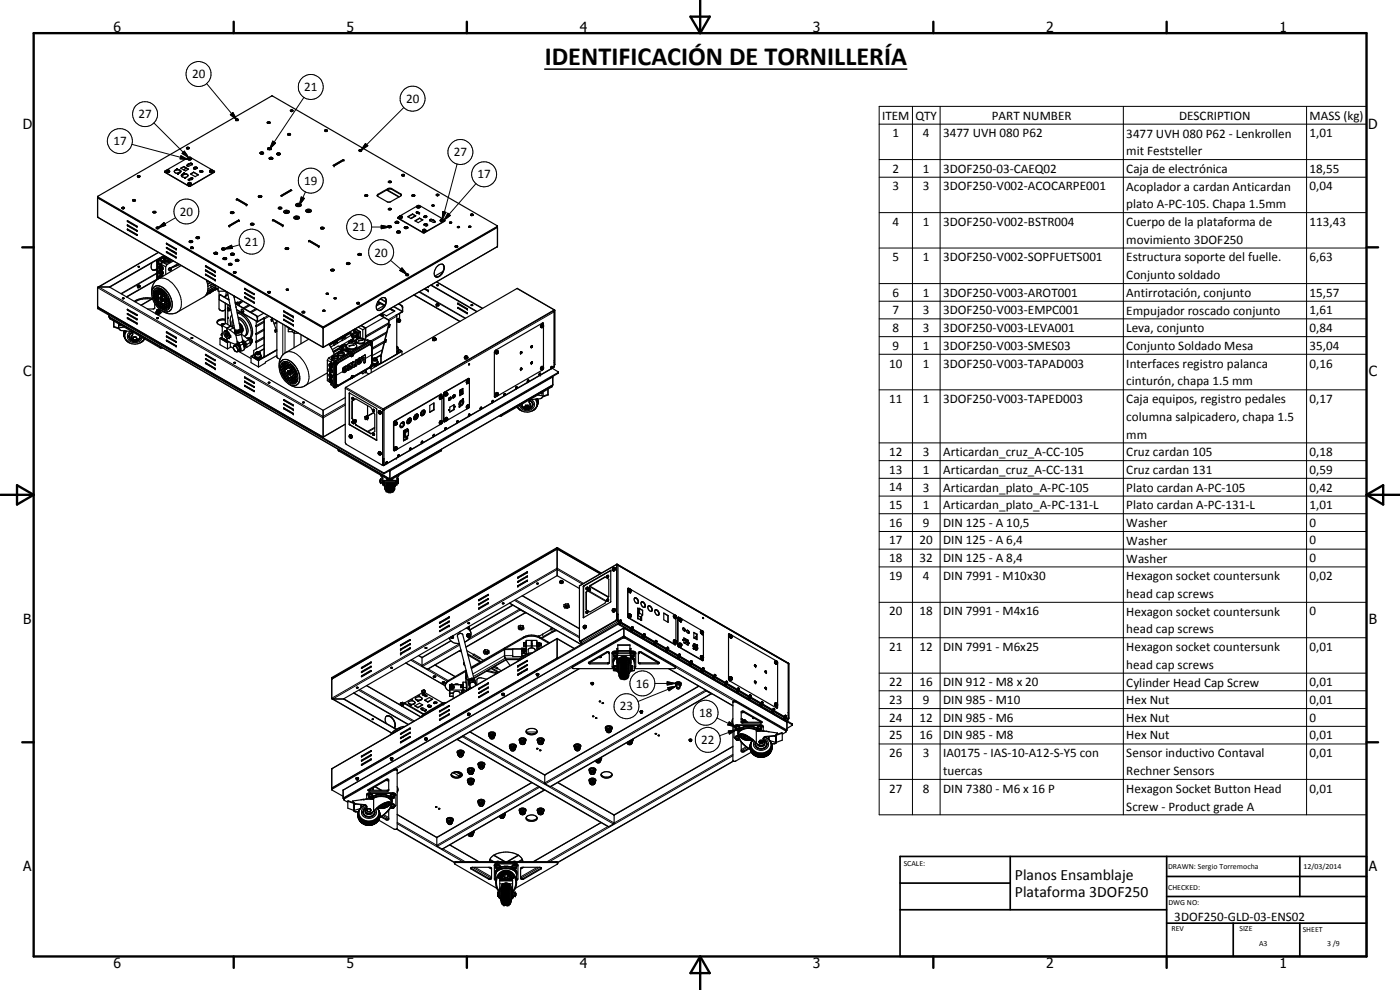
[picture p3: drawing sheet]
<svg xmlns="http://www.w3.org/2000/svg" width="420mm" height="297mm" viewBox="0 0 420 297" stroke-linecap="round" stroke-linejoin="round" font-family="sans-serif">
<defs><g id="words">
<text font-size="7.9" x="163.5" y="19.6">IDENTIFICACIÓN DE TORNILLERÍA</text>
<g font-size="4.7">
<text x="304.6" y="263.9">Planos Ensamblaje</text>
<text x="304.6" y="269.3">Plataforma 3DOF250</text>
</g>
<g font-size="4.2">
<text x="34" y="9.6">6</text>
<text x="104" y="9.6">5</text>
<text x="174" y="9.6">4</text>
<text x="244" y="9.6">3</text>
<text x="314" y="9.6">2</text>
<text x="384" y="9.6">1</text>
<text x="6.8" y="38.7">D</text>
<text x="410.6" y="38.7">D</text>
<text x="7" y="112.9">C</text>
<text x="410.8" y="112.9">C</text>
<text x="7" y="187.1">B</text>
<text x="410.8" y="187.1">B</text>
<text x="7" y="261.4">A</text>
<text x="410.8" y="261.4">A</text>
<text x="34" y="290.4">6</text>
<text x="104" y="290.4">5</text>
<text x="174" y="290.4">4</text>
<text x="244" y="290.4">3</text>
<text x="314" y="290.4">2</text>
<text x="384" y="290.4">1</text>
</g>
<g font-size="3.9">
<text x="57.6" y="23.5">20</text>
<text x="91.3" y="27.4">21</text>
<text x="41.6" y="35.5">27</text>
<text x="121.9" y="30.9">20</text>
<text x="264.7" y="35.9">ITEM</text>
<text x="274.7" y="35.9">QTY</text>
<text x="297.7" y="35.9">PART NUMBER</text>
<text x="353.9" y="35.9">DESCRIPTION</text>
<text x="393" y="36">MASS (kg)</text>
<text x="267.8" y="41.2">1</text>
<text x="277" y="41.2">4</text>
<text x="283" y="41.2">3477 UVH 080 P62</text>
<text x="338" y="41.3">3477 UVH 080 P62 - Lenkrollen</text>
<text x="393" y="41.2">1,01</text>
<text x="34" y="43.6">17</text>
<text x="136.2" y="46.9">27</text>
<text x="338" y="46.6">mit Feststeller</text>
<text x="143.3" y="53.6">17</text>
<text x="267.8" y="51.8">2</text>
<text x="277" y="51.8">1</text>
<text x="283" y="51.8">3DOF250-03-CAEQ02</text>
<text x="338" y="51.9">Caja de electrónica</text>
<text x="393" y="51.8">18,55</text>
<text x="91.3" y="55.5">19</text>
<text x="267.8" y="57.1">3</text>
<text x="277" y="57.1">3</text>
<text x="283" y="57.1">3DOF250-V002-ACOCARPE001</text>
<text x="338" y="57.2">Acoplador a cardan Anticardan</text>
<text x="393" y="57.1">0,04</text>
<text x="54" y="64.7">20</text>
<text x="338" y="62.5">plato A-PC-105. Chapa 1.5mm</text>
<text x="105.8" y="69.4">21</text>
<text x="267.8" y="67.7">4</text>
<text x="277" y="67.7">1</text>
<text x="283" y="67.8">3DOF250-V002-BSTR004</text>
<text x="338" y="67.9">Cuerpo de la plataforma de</text>
<text x="393" y="67.8">113,43</text>
<text x="73.5" y="73.8">21</text>
<text x="112.4" y="77">20</text>
<text x="338" y="73.2">movimiento 3DOF250</text>
<text x="267.8" y="78.4">5</text>
<text x="277" y="78.4">1</text>
<text x="283" y="78.4">3DOF250-V002-SOPFUETS001</text>
<text x="338" y="78.4">Estructura soporte del fuelle.</text>
<text x="338" y="83.8">Conjunto soldado</text>
<text x="393" y="78.4">6,63</text>
<text x="267.8" y="89">6</text>
<text x="277" y="89">1</text>
<text x="283" y="89">3DOF250-V003-AROT001</text>
<text x="338" y="89.1">Antirrotación, conjunto</text>
<text x="393" y="89">15,57</text>
<text x="267.8" y="94.3">7</text>
<text x="277" y="94.3">3</text>
<text x="283" y="94.3">3DOF250-V003-EMPC001</text>
<text x="338" y="94.4">Empujador roscado conjunto</text>
<text x="393" y="94.3">1,61</text>
<text x="267.8" y="99.7">8</text>
<text x="277" y="99.7">3</text>
<text x="283" y="99.7">3DOF250-V003-LEVA001</text>
<text x="338" y="99.7">Leva, conjunto</text>
<text x="393" y="99.7">0,84</text>
<text x="267.8" y="104.9">9</text>
<text x="277" y="104.9">1</text>
<text x="283" y="104.9">3DOF250-V003-SMES03</text>
<text x="338" y="105">Conjunto Soldado Mesa</text>
<text x="393" y="104.9">35,04</text>
<text x="266.9" y="110.3">10</text>
<text x="277" y="110.3">1</text>
<text x="283" y="110.3">3DOF250-V003-TAPAD003</text>
<text x="338" y="110.4">Interfaces registro palanca</text>
<text x="393" y="110.3">0,16</text>
<text x="338" y="115.7">cinturón, chapa 1.5 mm</text>
<text x="266.9" y="120.9">11</text>
<text x="277" y="120.9">1</text>
<text x="283" y="120.9">3DOF250-V003-TAPED003</text>
<text x="338" y="121">Caja equipos, registro pedales</text>
<text x="393" y="120.9">0,17</text>
<text x="338" y="126.3">columna salpicadero, chapa 1.5</text>
<text x="338" y="131.6">mm</text>
<text x="266.9" y="136.8">12</text>
<text x="277" y="136.8">3</text>
<text x="283" y="136.9">Articardan_cruz_A-CC-105</text>
<text x="338" y="136.9">Cruz cardan 105</text>
<text x="393" y="136.8">0,18</text>
<text x="266.9" y="142.2">13</text>
<text x="277" y="142.2">1</text>
<text x="283" y="142.2">Articardan_cruz_A-CC-131</text>
<text x="338" y="142.2">Cruz cardan 131</text>
<text x="393" y="142.2">0,59</text>
<text x="266.9" y="147.4">14</text>
<text x="277" y="147.5">3</text>
<text x="283" y="147.6">Articardan_plato_A-PC-105</text>
<text x="338" y="147.6">Plato cardan A-PC-105</text>
<text x="393" y="147.5">0,42</text>
<text x="266.9" y="152.8">15</text>
<text x="277" y="152.8">1</text>
<text x="283" y="152.8">Articardan_plato_A-PC-131-L</text>
<text x="338" y="152.8">Plato cardan A-PC-131-L</text>
<text x="393" y="152.8">1,01</text>
<text x="266.9" y="158.1">16</text>
<text x="277" y="158.1">9</text>
<text x="283" y="158.1">DIN 125 - A 10,5</text>
<text x="338" y="158.2">Washer</text>
<text x="393" y="158.1">0</text>
<text x="266.9" y="163.4">17</text>
<text x="276" y="163.4">20</text>
<text x="283" y="163.4">DIN 125 - A 6,4</text>
<text x="338" y="163.4">Washer</text>
<text x="393" y="163.4">0</text>
<text x="266.9" y="168.7">18</text>
<text x="276" y="168.7">32</text>
<text x="277" y="174">4</text>
<text x="283" y="168.7">DIN 125 - A 8,4</text>
<text x="338" y="168.8">Washer</text>
<text x="393" y="168.7">0</text>
<text x="266.9" y="174">19</text>
<text x="283" y="174">DIN 7991 - M10x30</text>
<text x="338" y="174.1">Hexagon socket countersunk</text>
<text x="338" y="179.4">head cap screws</text>
<text x="393" y="174">0,02</text>
<text x="266.9" y="184.7">20</text>
<text x="276" y="184.7">18</text>
<text x="283" y="184.7">DIN 7991 - M4x16</text>
<text x="338" y="184.7">Hexagon socket countersunk</text>
<text x="393" y="184.7">0</text>
<text x="338" y="190">head cap screws</text>
<text x="266.9" y="195.3">21</text>
<text x="276" y="195.3">12</text>
<text x="283" y="195.3">DIN 7991 - M6x25</text>
<text x="338" y="195.4">Hexagon socket countersunk</text>
<text x="393" y="195.3">0,01</text>
<text x="338" y="200.7">head cap screws</text>
<text x="190.8" y="206.3">16</text>
<text x="266.9" y="205.9">22</text>
<text x="276" y="205.9">16</text>
<text x="283" y="205.9">DIN 912 - M8 x 20</text>
<text x="338" y="206">Cylinder Head Cap Screw</text>
<text x="393" y="205.9">0,01</text>
<text x="186" y="213.1">23</text>
<text x="209.8" y="215.1">18</text>
<text x="266.9" y="211.2">23</text>
<text x="277" y="211.2">9</text>
<text x="283" y="211.2">DIN 985 - M10</text>
<text x="338" y="211.2">Hex Nut</text>
<text x="393" y="211.2">0,01</text>
<text x="266.9" y="216.5">24</text>
<text x="266.9" y="221.9">25</text>
<text x="276" y="216.5">12</text>
<text x="276" y="221.9">16</text>
<text x="283" y="216.5">DIN 985 - M6</text>
<text x="283" y="221.9">DIN 985 - M8</text>
<text x="338" y="216.5">Hex Nut</text>
<text x="338" y="221.8">Hex Nut</text>
<text x="393" y="216.5">0</text>
<text x="393" y="221.9">0,01</text>
<text x="210.4" y="223.3">22</text>
<text x="266.9" y="227.2">26</text>
<text x="277" y="227.2">3</text>
<text x="283" y="227.2">IA0175 - IAS-10-A12-S-Y5 con</text>
<text x="338" y="227.2">Sensor inductivo Contaval</text>
<text x="393" y="227.2">0,01</text>
<text x="283" y="232.5">tuercas</text>
<text x="338" y="232.5">Rechner Sensors</text>
<text x="266.9" y="237.8">27</text>
<text x="277" y="237.8">8</text>
<text x="283" y="237.8">DIN 7380 - M6 x 16 P</text>
<text x="338" y="237.9">Hexagon Socket Button Head</text>
<text x="393" y="237.8">0,01</text>
<text x="338" y="243.2">Screw - Product grade A</text>
<text x="352.4" y="276.3">3DOF250-GLD-03-ENS02</text>
</g>
<g font-size="2.4">
<text x="271.2" y="259.7">SCALE:</text>
<text x="350.6" y="260.8">DRAWN: Sergio Torremocha</text>
<text x="391.2" y="260.6">12/03/2014</text>
<text x="350.6" y="267">CHECKED:</text>
<text x="350.6" y="271.4">DWG NO:</text>
<text x="351.6" y="279.3">REV</text>
<text x="372" y="279.4">SIZE</text>
<text x="391" y="279.6">SHEET</text>
<text x="377.9" y="283.8">A3</text>
<text x="398.3" y="283.8">3 /9</text>
</g>
</g></defs>
<g fill="none" stroke="#000" stroke-width=".35">
<path d="M70.7 36l.2 .1M70.8 36l.2 .1M70.9 35.7l.5 .3M70.9 35.7l-.2 .3M71 35.7l-.2 .3M71.1 35.9l-.1 .1M71.1 35.9v.1M71.2 35.7h.2M71.4 35.9v.1M71.4 35.9l-.2 .2M71.4 36l-.5 .1M80.2 36.9h.9"/>
<path d="M80.2 36.9l.1 .1M80.3 37h.6M81.1 36.8a.44 .44 0 0 0-.5-.3 .44 .44 0 0 0-.4 .4M81.1 36.8l-.2 .2M87.3 33.4h.5M87.5 33.1l.2 .2h-.3M87.5 33.3h.1M87.5 33.1v.2M87.5 33.1l-.1 .2M87.5 33l-.3 .1 .1 .3M87.5 33l.4 .1-.1 .3M87.6 33l.2 .3"/>
<path d="M87.6 33l-.4 .1M87.8 33.3l-.5 .1-.1-.2 .1 .2M87.9 33.3l-.1 .1M97.4 39.2l.4-.3 .4 .3M97.4 39.2l.1 .1M97.5 39.2l.1 .1M97.5 39.2l.4-.2 .3 .2M97.5 39.2h.1M97.6 39.3l.1 .1M97.8 39.1l.1 .1M97.8 39.1v.1M97.9 39.2h.1"/>
<path d="M98.1 39.3l-.4 .1M98.2 39.3h-.1M98.2 39.2h.1M98.2 39.2l-.1 .1M98.2 39.2v.1M29.3 59l.1 .3M29.3 59l67.5 39 52.5-30.2M29.3 59l52.3-30.3 67.7 39.1M29.4 59.3v6l67.6 39M29.4 59.3l67.4 39 52.4-30.2M41.3 53l.1-.2 .4-.1v.4M41.3 53v.1"/>
<path d="M41.3 53l.2 .1M41.3 53.1l-.1-.2 .4-.2 .4 .2-.2 .2M41.3 53.1h.2M41.5 53.1h.3M41.6 53h.1M41.6 52.9v.1M41.6 52.9l.1 .1M41.8 53.1h-.1M49.4 51.5l.1 .2 7.2 4.2 .5-.1 7.2-4.2M49.9 51.4v.1M50 51.2l-.1 .4 .3 .1h.5l.2-.2M50 51.6h.2"/>
<path d="M50.1 51.5l.4 .1M50.3 51.2h.1M50.4 51.1l.1 .1h-.3M50.4 51.2h.1M50.4 51.1l-.2 .1M50.4 51.1v.1M50.8 51.1a.44 .44 0 0 0-.6-.1 .44 .44 0 0 0-.2 .6M50.8 51.1v.3l-.3 .2M50.8 51.6h-.3M50.8 51.2l.1 .4M50.9 51.4v.1M52.3 51.5a1.12 1.12 0 0 1 2 0"/>
<path d="M53 50.8h.2M53.2 50.7l-.2 .1M53.2 50.7h.1M53.3 50.7l-.3 .1M53.3 52.1l.1 .1M53.3 52.1h.1M53.4 52.1h.1M53.4 52.2h-.1M53.5 52.2h-.1M53.5 52.2h.1M53.5 52.1l.1 .1M53.6 52.2h-.1"/>
<path d="M54.3 51.5l-1 .5M54.3 51.4a1.27 1.27 0 0 0-2 .1M54.3 51.4a1.15 1.15 0 0 1-2 .1M54.4 52.7l.1 .1M54.5 52.6l-.1 .1M54.6 52.5l-.2 .2M55.1 51.9l.3 .1M55.1 51.9h.1M55.1 52h.3M55.2 50l1.3 .8M55.2 50l1.4 .8M55.2 50h.1"/>
<path d="M55.2 50l-1 .5 1.5 .8 .9-.5M55.2 50l-.9 .5M55.4 52.2l-1 .5M55.4 53.5h.3M55.6 52.2l-1.1 .6M55.7 53.3l-.3 .2M55.7 53.3v.1M55.7 53.4l-.3 .1M55.9 52.2a.55 .55 0 0 1 .5 .7 .55 .55 0 0 1-.8 .3l-.9-.1-.2-.3M55.9 52.2l.5 .5M55.9 52.2l-.9-.1-.5 .4M55.9 52.2h-.7l-.6 .3"/>
<path d="M56 50.5l-.9 .5M56 44.5l.1 .1M56 44.5l.2 .1M56.1 44.6v-.4l.7 .2-.2 .2M56.1 44.6h.4M56.1 44.3l-.1 .2M56.2 49.7v.1M56.2 50.6l.2 .1M56.2 44.2h.4M56.2 44.4h.1M56.3 44.4l.1 .1M56.3 44.4v.1"/>
<path d="M56.3 44.5h.1M56.3 44.4h-.1M56.4 55.1a.53 .53 0 0 0 .5 .4 .53 .53 0 0 0 .5-.4M56.4 47.6l.2 .4h.5l.3-.4M56.5 54.9l.2 .5 .6-.1M56.5 47.5l.2 .4M56.5 47.5l-.1 .3 .4 .1 .5-.1M56.5 49.3l-.5 .3 .2 .1M56.5 49.3l-.3 .3M56.5 47.5l.7-.3 7.1 4.2 .1 .2M56.6 53.9l-.1 .1 .2 .1 .7-.2M56.6 49.1l-.1 .2"/>
<path d="M56.6 49.2l-.1 .1M56.6 49.1v.1M56.6 53.9v.1M56.6 49.2l.1 .1M56.6 49.1l.1 .1M56.6 44.6h-.2M56.7 44.4l-.1 .1M56.7 54.9h.2M56.7 49.2v.1M56.8 54.8l-.1 .1M56.8 54.7l.5 .2M56.8 54.7l-.4 .5 .4 .2"/>
<path d="M56.8 47.3l.1 .1M56.8 47.3l.2 .2M56.9 47.3v.1M56.9 54.9l.1 .1M56.9 54.9h-.1M56.9 47.3h-.1M56.9 47.3l.1 .2M56.9 47.4l.1 .1M57.1 49.1h.2M57.1 48.9l.2 .1M57.1 48.9v.2M57.1 49.1l-.4 .2"/>
<path d="M57.1 48.9l-.4 .3M57.2 52.2l.9-.6 1.5 .9-1 .5zM57.2 55.3l-.2 .1M57.2 47.8l-.4 .1M57.3 49v.1M57.3 47.5v.2M57.3 54.9v.3M57.3 54.9l.1 .2M57.4 55.2l-.1 .1M57.4 47.8h-.1M57.4 47.6l-.3-.4h-.4l-7.3 4.2v.2l7.6 4.2 7.4-4.3M57.4 55.1v.1"/>
<path d="M57.4 48.9v.2M57.4 47.6v.2M57.4 49.1h-.1M57.4 48.9l.2 .3M57.4 49.1l.2 .1M57.4 48.9l-.1 .1M57.4 53.3l-.8 .6M57.4 53.3v.1M57.4 53.8v.1M57.4 53.3h.2M57.4 53.4l.2 .1M57.4 53.4l-.8 .5"/>
<path d="M57.4 53.9h.1M57.6 53.3v.2M57.6 49.2l.1 .1-1.1 .6-.4-.2M57.6 49.2v.1M57.6 53.3v.1M57.6 53.4l.2 .1M57.6 53.3l.2 .2M57.6 53.4v.1M57.6 53.3h.1M57.8 53.5v.1M57.8 53.5h.1M57.9 53.5l-.5 .3"/>
<path d="M58.1 51.7l1.4 .8M58.1 51.6v.1M58.1 51.7l-.8 .5M58.2 50.5v.1M58.2 50.6v.1M58.2 50.3v.2M58.4 50.2l-.2 .1M58.4 50.3h-.2M58.4 50.2v.1M58.4 50.3h.1M58.4 50.2h.1M58.5 50.2v.1"/>
<path d="M58.7 50.1l.1 .1M58.7 50.1v.1M58.7 50.2l.1 .1M58.7 50.2l-.2 .1M58.7 50.1l-.2 .1M58.7 50.3l-.5 .3M58.8 50.2v.1M58.9 50.2l.2 .1M58.9 50.1l.4 .2-.2 .1M58.9 50.1v.1M58.9 50.2l-.1 .1M58.9 50.1l-.1 .1"/>
<path d="M59 50.2l-.8 .5M59.1 50.4l.2 .1-.6 .3-.5-.3M59.1 50.4v.1M60 51.4l.1 .1M60 51.4h.1M60.1 51.5l-.1 .1 .3 .1 .6-.1-.2-.1M60.1 51.5l-.1 .1M60.1 51.3l.1 .1M60.1 51.2h.1M60.1 51.2l-.1 .2M60.1 51.3l-.1 .1M60.1 51.2v.1"/>
<path d="M60.2 51.2v.2M60.2 51.2h.1M60.3 51.2l.1 .1M60.3 51.3l.1 .1M60.3 51.3l-.1 .1M60.3 51.2v.1M60.4 51.3v.1M60.6 51.2l-.2 .1M60.6 51.3l.2 .1M60.6 51.2l.3 .2-.2 .1M60.6 51.2v.1M60.6 51.3l-.2 .1"/>
<path d="M60.7 51.5l.1 .1M62.9 51.5l.1 .1M62.9 51.2v.4l.2 .1h.5l.3-.2M63 51.1v.4M63 51.1l.2-.1 .5 .1M63 51.5l.4 .1M63.2 51.1l.2 .1M63.2 51.1l.3 .1-.1-.1M63.2 51.1h.2M63.4 51.2h.1M63.4 51.1v.1M63.7 51.1l.1 .4"/>
<path d="M63.8 51.2v.1M63.8 51.5l-.4 .1M63.8 51.3l.1 .2M63.8 51.4l-.4 .2M70.9 59.8l3 1.7 .3-.1M71.2 59.6l-.3 .2M71.2 59.6v.1M71.2 59.6l3 1.8M71.2 59.7l2.9 1.7M71.2 59.7l-.3 .1M77.5 59.1l.6-.3 .4 .3M78.1 46l.1 .1"/>
<path d="M78.1 46l.8 .1M78.1 45.8l.1 .3M78.1 45.8v.2M78.4 59.1v.1M78.4 59.1l-.5-.1-.2 .2M78.4 45.6l-.3 .2M78.4 45.6l.6 .2v.3M78.4 59.1l-.7 .1M78.5 59.1l.1-.1a.57 .57 0 0 0-1.1 0l.2 .2M78.5 59.1h-.1M78.6 45.8v.2M78.6 45.8l-.2 .2 .3-.2"/>
<path d="M78.6 45.8h.1M78.6 46h-.1M78.7 45.8l-.1 .2M79 46.1h-.8M79 46.1h-.1M79.1 45.8l-.2 .3M80.3 44.5l.1 .2M80.3 44.6l.2 .2 .6 .1M80.4 44.7l.4 .2 .5-.2M80.4 44.7l.1 .1M80.7 44.3l-.4 .3M80.7 44.3l.5 .1"/>
<path d="M80.7 44.3l-.2 .1M80.7 44.7h.2M80.8 44.5l-.1 .2M80.8 44.7h.1M80.8 44.5v.2M80.8 44.5h.2M80.8 47.4l.1 .3 .4 .1M80.9 47.4l.1 .4h.4M81 44.5v.2M81 47.3l-.1 .1M81 44.5l-.1 .2M81.1 47.5h.4z"/>
<path d="M81.2 44.4l.2 .1M81.2 44.4l.2 .3M81.3 47.5l.1 .1M81.3 47.4v.1M81.3 47.5l-.1 .1M81.3 47.2l.4 .1M81.3 47.2l-.3 .1M81.3 47.2h.2M81.4 44.7l-.3 .2M81.4 44.6l-.1 .1M81.6 47.2l.1 .1M81.7 47.3l.1 .1"/>
<path d="M81.8 47.6l-.4 .2M81.8 47.4l-.2 .4M81.8 47.4v.2M81.8 47.5v.1M83.1 46.1l.1 .3M83.1 46.2l.1 .2M83.2 46.4l.3 .1M83.2 46.4h.8M83.4 45.9l-.3 .2M83.4 46.1l.3 .1zM83.4 45.9h.3M83.6 45.9h-.2"/>
<path d="M83.6 46.1v.2M83.7 45.9l.3 .1M84 46v.4M84 46l.1 .1M84.1 46.2l-.2 .2M84.6 58.8h.1M86.4 40.4a.41 .41 0 0 1 .4-.4 .41 .41 0 0 1 .4 .3v.1M86.4 40.4l.3-.1 .5 .1M86.4 40.4l.6 .1M86.5 40.5h.5M87.2 40.4l-.2 .1M87.5 57.1l-.2-.1-2.9 1.7 .2 .1"/>
<path d="M87.5 57.1l-2.9 1.7M87.5 57.1h.1M100 49.6v.1M100 49.6l.3 .2M103 47.9l.2 .1-2.9 1.8M103 47.9l-3 1.7M107.9 45.2l.4-.2 .2 .2-.3 .1M107.9 45.2v.1M107.9 45.2l.1 .1M107.9 45.3l-.1-.3 .2-.1 .5 .1-.1 .3M107.9 45.3h.1M108.1 45.1l.2 .1z"/>
<path d="M108.1 45.1l.1 .1M108.4 45.3h-.4M108.5 45.2l-.1 .1M109.5 58.8l.3-.2 .5 .2M109.5 58.8l.2-.4 .7 .2-.1 .2h-.7M109.5 58.8h.1M109.6 58.8h.6M113.4 58.3l3-1.7 .6-.1h.4l3.1 2-.3 .3-3.1 1.8-.4 .1-.4-.1-3-1.7-.1-.2zM116 57l3.7 2.1M116.2 56.9l3.6 2.2M116.6 54.7h.8M116.7 54.7a.4 .4 0 0 1 .2-.4 .4 .4 0 0 1 .5 .2l-.1 .3"/>
<path d="M116.7 54.7l.6 .1M116.7 54.8l.2-.2 .4 .2M120.5 58.6l-3.1-1.9h-.6l-3.6 2.1M120.8 52.4l-.1 .2 .2 .1M120.9 52.3l.4 .1v.3M120.9 52.7h.2M121 52.5l-.1 .1M121 52.5v.1M121.2 52.7v-.3h-.5l-.1 .1 .3 .2M121.3 52.7h-.2M121.3 52.7h-.1M123.6 58.8l.4-.2 .4 .2"/>
<path d="M123.7 58.5h.7v.3h-.7zM123.8 58.8h.5M131 58.5h.1M131 58.5l.1 .2M131.3 58.4v.2M131.3 58.4l.1 .1M131.4 58.5h.1M131.4 58.5l-.1 .1M131.6 58.6h-.6M131.6 58.6l-.5 .1M131.6 58.4l-.3-.1-.3 .2M131.6 58.5v.2"/>
<path d="M131.6 58.4v.2M131.6 58.5l-.5-.2-.2 .2 .2 .2M36.6 62.5l.2 .1M36.6 62.3v.2M36.6 62.5l.3 .1M36.8 62.2l.5 .1M36.8 62.2l-.2 .1M36.8 62.6h.4M36.9 62.2l-.3 .2M36.9 62.2l.4 .2M36.9 62.4h.2M36.9 62.4v.1"/>
<path d="M37.1 62.4l-.2 .1M37.1 62.4h.1M37.3 62.4v.1M37.3 62.5l-.1 .1M37.3 62.3l-.1 .3M37.3 62.5l-.2 .1M38.3 66.2v.3M38.3 67.7v.1M38.3 66.5h.1M38.3 66.2h.1M38.3 67.5v.2M38.3 68.7v.3l2.9 1.5"/>
<path d="M38.3 66.2l2.9 1.8-2.9-1.6zM38.3 67.5l2.8 1.8M38.3 68.7l2.9 1.8M38.3 67.8l2.9 1.5M38.3 67.5l2.8 1.7M38.3 66.5l2.9 1.5M39.8 60.2a.43 .43 0 0 1 .4-.4 .43 .43 0 0 1 .5 .4l-.2 .1M39.8 60.2h.8M39.8 60.2l.1 .1M39.9 60.3h.6M40 60.2v.1M40 60.2l.5 .1"/>
<path d="M41.1 69.2l.1 .1M41.5 80l.3 .1zM45.6 78.8a1.39 1.39 0 0 0 .5 2.3l1-.3M45.9 63.8l.2-.4h.5l.1 .4M45.9 63.8h.9M45.9 63.8h.1M46 63.8h.6M46 63.8l.3-.1 .3 .1M46.7 63.8h-.1M46.9 68.2h.7v.3M46.9 68.5l.3 .1M46.9 68.2v.3"/>
<path d="M47 68.3v.2M47 68.2l.4-.1 .3 .1-.1 .3M47.3 68.3h.1M47.3 68.3v.2M47.3 78l-.2 .2v5.7M47.4 78.4l-.1 5.4M47.4 68.3v.1M47.4 68.4l-.1 .1M47.4 78.4v5.3M47.5 75.7l-18.1 10.4M47.6 79.2h-.2l.8 .4a1.15 1.15 0 0 1 .5 1.4M47.6 78.7v.5"/>
<path d="M47.6 78.8l.8 .4M47.6 68.5l-.5 .1M47.6 68.5h-.1M47.6 68.5l-.3 .1M47.7 78.9v.3M47.7 79.2l.7 .3 .5 .7 .1 .5-.3 .3M47.7 79.2h-.1M47.8 79.9a.6 .6 0 0 1 .8 .3 .6 .6 0 0 1-.3 .7l-.5-.2-.1-.8a.7 .7 0 0 1 .7 1M48 78.2l.7 .5M48.1 77.4l.1 .1M48.1 77.4v.1M48.1 79.1l1.6 1"/>
<path d="M48.2 77.9v.1M48.2 77.9l.9 .5a2.23 2.23 0 0 0 2.3-.4M48.2 77.9l-.8 .5M48.2 78v.1M48.2 78.1l1.6 .8 .8-.1 1.2-.7M48.2 78l-.4 .2h.2M48.2 78.1l-.2 .2M48.4 78.5l1.7 .9M48.7 78.7l-.3 .2v.3M48.7 78.7h.1M48.7 78.7l-.3 .5M49.1 77.7a1 1 0 0 0 1.6 .1"/>
<path d="M49.2 76.7l-16.4 9.4M49.3 76.7l-16.4 9.4M49.3 76.8l-1.9 1.1-.3 .5M49.4 77.7l.1 .1M49.5 77.7v.1M49.6 76.9l-2 1.2-.2 .3M49.7 77l-1.5 .9M49.8 77.7l-.3 .1M49.9 73l.1 .2 2.8 1.6 .1-.1M49.9 75.5l2.9 1.6 .1 .2-2.8-1.5zM49.9 74.3l.2 .2 2.8 1.6M50 73h-.1"/>
<path d="M50 73h.1M50 74.3h-.1M50 74.3h.1M50 73l2.9 1.8M50 74.3l2.9 1.8M50 75.5l2.9 1.8M50.1 74.3l2.7 1.5 .1 .3M50.1 73l2.7 1.6M50.1 74.3h-.1M50.1 79.4l-.4 .7M50.2 77.6h.2M50.2 77.3h-.9l-.2 .4"/>
<path d="M50.4 77.6l-1 .1M50.4 77.6l-.8 .2M50.7 77.6a.85 .85 0 0 1-.7 .7 .85 .85 0 0 1-.9-.6M51.1 73.7h-.1M51.7 75.2l-.1 .2 .2-.1M51.9 75.3l-.2 .1M52 78.3l-1.9 1.1M52.1 75.5l-.1 .1M52.1 75.6l.8 .4M52.2 75.5l-.1 .1M52.4 75.6h-.1M52.5 75.6l-.1 .1"/>
<path d="M52.8 74.6l.1 .1M52.8 74.6l-.1 .1M52.9 74.7h-.2M52.9 74.7l-.1 .1M53.4 79.1l-2.3 1.3M53.8 79.3l-2.7 1.1M53.9 79.4l-2.7 1.1M54.4 79.7l-6.9 4a4.3 4.3 0 0 0-2 4.5M56.8 72.6l.5-.2 .5 .2M56.8 72.3a.46 .46 0 0 1 .6-.2 .46 .46 0 0 1 .3 .6 .48 .48 0 0 1-.6 .1 .48 .48 0 0 1-.3-.5zM57 72.7l.2-.2 .4 .2M57.2 74.4l.3 .1"/>
<path d="M57.3 74.2l-.1 .2M57.3 74.2h.6M57.4 74.2l-.1 .1M57.4 74.2h.5M57.6 74.3h.1l-.2 .1M57.6 74.3v.1M57.6 74.4h.1M57.6 74.3l-.1 .1M57.9 74.2v.3M57.9 74.4l-.4 .1M57.9 74.2v.2M57.9 74.5h-.5"/>
<path d="M58.9 71.4l.4 .2 .5-.2M58.9 71.4l.5-.2 .4 .2M59 71.5l.4-.2 .3 .2M59.8 71.2l-.5-.2-.3 .1-.1 .3M59.8 71.2l.1 .1M59.9 71.3l-.1 .1M61.8 79.8h.1M61.8 79.8l2.8 1.8M61.8 79.8l-.1 .2 2.9 1.6M64.2 76l.2 .2M64.3 75.9v.3M64.3 76h.1"/>
<path d="M64.3 76.2h.8M64.7 76.1h.1M64.7 75.9l-.1 .2h.2M64.7 75.9h.2M64.7 75.9v.2M64.9 75.9l-.1 .2M64.9 75.9v.2M64.9 75.7l-.7 .3M64.9 75.7l.3 .2M64.9 75.7l.2 .1M65.2 75.9v.3l-.5 .1-.4-.1M65.2 75.8l.1 .2"/>
<path d="M65.3 76l-.1 .2M65.3 76h.1M65.3 76l-.1 .1M66.6 74.5l.1 .4M66.7 74.9l.5 .1M66.7 74.9l.2 .1M66.8 74.4h.4M66.8 74.4l-.2 .1M66.8 74.4l.5 .1M67 74.6l-.1 .2 .3-.2M67 74.6v.2M67 77.6l.4 .3"/>
<path d="M67 77.7l.1 .1M67 74.6h.2M67 74.8h.1M67 77.5v.2M67.2 74.6v.1M67.3 74.5l.2 .1-.1 .3M67.3 74.5h.2M67.4 74.9l-.3 .1M67.4 74.9h-.1M67.5 77.3l.5 .2M67.5 77.5l-.2 .1M67.5 77.3l-.5 .2 .1 .3"/>
<path d="M67.5 77.5h.1M67.5 77.5v.1M67.5 74.6l-.1 .3M67.6 77.5l-.3 .1M67.6 77.5l-.2 .1M67.9 77.8l-.3 .1M67.9 77.7l-.7 .1M68 77.5v.2M68 77.7l-.2 .1M68 77.6l-.1 .1M68.6 79.4a.55 .55 0 0 1 .4-.4 .55 .55 0 0 1 .6 .2l-.1 .2M68.6 79.4l.3-.2 .7 .2"/>
<path d="M68.6 79.4l.1 .1M68.7 67.7l2.9-1.7 .2 .2-2.9 1.7zM68.7 79.5h.7M69.2 63.8a.56 .56 0 0 1 .5-.3 .56 .56 0 0 1 .5 .4M69.2 63.8l.4 .3 .6-.2M69.2 63.8h.1M69.2 63.9l.5-.2 .5 .2M69.2 76.2l.1 .3M69.2 76.2l.3-.2 .8 .2M69.3 76.4l.1 .1M69.3 64l.2-.2 .5 .2M69.3 76.5h.2"/>
<path d="M69.3 76.5h.1M69.4 76.5h.7M69.4 79.4l-.5-.1-.2 .2M69.4 79.4h.1M69.4 79.4v.1M69.5 79.4l-.1 .1M69.5 76.5h.6M69.7 76.2l-.1 .1 .3-.1M69.7 76.3l.1 .1M69.7 76.2h.2M69.7 76.2v.1M69.7 76.3v.1"/>
<path d="M69.9 76.2v.1M70.2 76.4l-.1 .1M70.3 76.2v.2M70.3 76.4l-.2 .1M70.3 76.3l-.1 .1M70.6 78.2l.4-.2 .7 .2M70.7 78.2a.49 .49 0 0 1 .5-.4 .49 .49 0 0 1 .5 .4M70.7 78.2l.4 .2 .4-.1M71.5 78.2l-.3-.1-.4 .3M71.5 78.2v.2M71.7 78.2l-.2 .1M75.2 67.4l.3-.2 .6 .2"/>
<path d="M75.2 67.4l.1 .1M75.3 67.5l.3-.2 .4 .2M76.1 67.4l.1-.1a.59 .59 0 0 0-.5-.3 .59 .59 0 0 0-.5 .3v.1M76.1 67.4l-.8 .1M81.8 66l.2-.1 3 1.7-.3 .1zM83.6 62.5l.3-.1 .6 .1M84.4 62.6l-.3-.2-.4 .3M84.4 62.6v.1M84.5 62.5l.1-.1a.59 .59 0 0 0-.6-.3 .59 .59 0 0 0-.5 .4l.5 .2 .4-.1M84.5 62.5l-.1 .1M85.2 63.3a.94 .94 0 0 1 1.6 .4 .84 .84 0 0 1-.9 .4 .84 .84 0 0 1-.7-.8zM85.6 74.7l.4-.2 .6 .2"/>
<path d="M85.7 63.4h.6l.1 .2-.6 .2zM85.8 74.8l.2-.2 .4 .2M85.9 63.4v.3M85.9 63.4h.3M85.9 63.4l-.2 .1 .4 .3 .1-.4M86.2 63.4v.3M86.6 74.7l-.8 .1M86.6 74.7v-.1a.6 .6 0 0 0-1 0l.2 .2M88.3 65.1a.82 .82 0 0 1 .9-.3 .82 .82 0 0 1 .6 .7 .94 .94 0 0 1-1.6-.3zM88.6 65.2a.37 .37 0 0 1 .5-.1 .37 .37 0 0 1 .2 .4h-.6zM88.8 61.3l.7-.3 .9 .4a.88 .88 0 0 1-.8 .6 .88 .88 0 0 1-.9-.5zM88.9 65.2l-.2 .1 .1 .1h.5l-.1-.2"/>
<path d="M88.9 65.2h.3M88.9 65.2v.2M89.2 61.3h.6l.2 .3a.4 .4 0 0 1-.5 .2 .4 .4 0 0 1-.3-.5zM89.2 65.2v.2M89.5 61.3l-.1 .3h.5l-.2-.2M89.5 61.3l.2 .1M89.5 61.3v.3M89.7 61.4v.2M91.9 63a.81 .81 0 0 1 .9-.3 .81 .81 0 0 1 .5 .8 .84 .84 0 0 1-.9 .3 .84 .84 0 0 1-.5-.8zM92.2 63.2l.6-.2 .2 .3-.6 .2zM92.5 63.1l-.2 .1 .4 .2 .1-.3M92.5 63.1h.3"/>
<path d="M92.5 63.1v.3M92.6 72.3l3 1.7 .2-.1M92.8 63.1v.3M92.9 72.1l2.9 1.8M92.9 72.1v.1M92.9 72.1l-.3 .2M92.9 72.2l2.9 1.7M92.9 72.2l-.3 .1M96.2 68.5l.5 .2 .4-.1M96.2 68.5a.56 .56 0 0 1 .5-.4 .56 .56 0 0 1 .5 .4l-.1 .1M96.2 68.5l.4-.1 .6 .1M96.4 68.7l.2-.2 .5 .2"/>
<path d="M104 79.1v-.1a.59 .59 0 0 1 1 .1v.1M104 79.1l.1 .2M104 79.2l.3-.2 .7 .2M104.2 79.3l.3-.3 .3 .3M105 79.2l-.4 .2-.5-.1M107.4 76.5l.4-.3 .6 .3M107.6 76.5l.3-.2 .4 .3M107.6 76.5v.1M108.4 76.5a.53 .53 0 0 0-.5-.5 .53 .53 0 0 0-.5 .4l.2 .1M108.4 76.5h-.8M116.4 68.1l.1 .1M116.4 68.2h.1"/>
<path d="M116.4 67.9v.2M116.5 67.8l-.1 .1M116.6 62.9a.43 .43 0 0 1 .4-.4 .43 .43 0 0 1 .4 .3v.1M116.6 62.9l.3-.2 .5 .2M116.6 62.9h.1M116.7 67.7l-.2 .1M116.7 62.9h.6M116.7 67.7l-.3 .2M116.7 67.7l.7 .2M116.7 67.7h.3M116.8 67.9l-.1 .1 .2 .1 .1-.2M116.8 68.1h.2"/>
<path d="M116.8 67.9h.2M116.8 67.9v.2M116.8 68.1h.1M117 67.9v.2M117.3 62.9h-.6M117.3 62.9h.1M117.3 67.9l.1 .2M117.4 67.9l-.4 .4-.5-.1M117.4 62.9h-.1M117.4 68l-.1 .2M117.4 68.1l-.9 .1M118.6 66.8h.1"/>
<path d="M118.6 66.8l.3 .2M118.7 66.6l-.1 .2 .5 .2M119.1 66.6v.2M119.1 66.6l-.1 .2M119.1 66.8h.1M119.1 66.6h.2M119.1 66.8h-.1M119.1 69.7l.4 .1M119.1 69.6l.1 .2M119.2 69.8h.7M119.3 66.6v.2M119.3 66.6l-.3 .2"/>
<path d="M119.4 69.3h.3M119.4 65.3l.1 .2 7.6 4.4 6.3-3.6M119.4 69.3l-.3 .3M119.4 67h-.2M119.4 66.5l.2 .1M119.4 69.3l-.3 .3 .1 .2M119.4 69.3l.6 .1 .1 .3M119.5 66.5h-.7l-.2 .3M119.5 66.5l.1 .1M119.5 69.5v.2M119.5 69.5v.2h.2M119.5 69.6l.2 .1"/>
<path d="M119.5 69.5h.2M119.6 66.8l-.6 .2M119.6 66.6v.2M119.6 66.7l-.1 .2M119.7 65.1a.52 .52 0 0 0 .6 .4 .52 .52 0 0 0 .5-.4M119.7 69.5v.1M119.7 69.5v.2M119.8 65.2l.1-.4 .4-.1 .3 .1 .2 .3-.2 .2M119.8 65.2l.7 .1M119.8 64.9l-.3 .5 7.5 4.4 .5-.1 5.9-3.4M119.8 64.9v.3M119.9 64.9h-.1"/>
<path d="M119.9 69.3l.2 .3M120 65.3h.5M120 69.7l-.5 .2M120.1 69.6l-.1 .2M120.1 69.7l-.1 .1M120.1 69.6v.1M120.1 64.9l.2 .1M120.2 64.8v.1M120.2 64.9h.2M120.2 64.8h.1M120.2 64.8l-.1 .1M120.2 64.9h-.1"/>
<path d="M120.3 64.8v.1M120.3 64.8v.2M120.6 65.3h-.1M120.6 64.9v.4M121.4 68.3v.1M121.4 68.4l.2 .2 .6-.1M121.4 68.2v.2M121.4 68.5l.3 .1M121.7 68.4h.2M121.8 68.2h.2M121.8 68l-.4 .2M121.8 68.2l-.1 .2"/>
<path d="M121.8 68.3l.2 .1M121.8 68.2v.1M121.8 68.3v.1M122 68.2l-.1 .2M122 68.2v.1M122.1 68.5l-.2 .1M122.3 68.1l.1 .2M122.3 68.1l-.6-.1-.3 .2M122.3 68.1l.1 .3M122.3 68.5h-.1M122.4 68.4l-.2 .1M122.4 68.3l-.1 .2"/>
<path d="M122.4 68.3l-.1 .1M123.8 64.2l1 .6-1.5 .8M123.8 64.2l-1.4 .8 .9 .6M123.8 64.3l-1.3 .8M123.8 64.2v.1M123.8 64.3l.9 .5M124.5 66.3l1.4-.9 1 .6-1.4 .8zM124.7 64.8l-1.4 .8M125 63.7l.2 .2M125 63.7v.1M125 62l.3 .4h.5l.3-.3-.5 .2-.4-.2M125 62.1h.1"/>
<path d="M125.1 62.1l.7 .2M125.1 63.6l.2 .1M125.1 64h.1M125.1 61.9l.1 .2M125.1 63.5v.1M125.1 63.5l-.1 .2M125.1 63.6l-.1 .1M125.1 63.5h.2M125.1 61.8l-4.9 2.9M125.2 61.8l-.2 .3M125.2 63.9v.1M125.2 61.8l.8-.1 7.4 4.3v.3"/>
<path d="M125.3 63.5v.2M125.3 63.6v.1M125.3 63.5l.5 .4M125.3 63.5v.1M125.3 63.5h.1M125.3 63.6l.5 .3M125.5 61.8h.2M125.5 61.7l-.1 .2M125.5 61.7h.2M125.5 61.8l-.1 .1M125.5 61.7v.1M125.7 61.7l-.3 .2"/>
<path d="M125.7 61.6l.3 .4M125.7 61.7v.2M125.8 63.9v.1M125.8 63.9l-.1 .2-.5-.1M125.9 65.5l.9 .5M125.9 65.5l-1.3 .8M125.9 65.4v.1M126 61.9l.1 .1M126 62l.1 .1M126.8 69.3a.45 .45 0 0 1 .5-.5 .45 .45 0 0 1 .4 .5M126.8 69.2l.8 .2M126.9 69l.1 .3 .7 .1"/>
<path d="M127.2 68.8v.2M127.2 65.2h.1M127.2 68.8l.3 .1M127.3 65v.2M127.3 67.4l-.1 .1 .6 .3 .4-.2M127.3 67.4v.1M127.5 64.8h.1M127.5 64.9h.1M127.5 64.8l-.3 .1 .1 .1M127.5 64.9l-.3 .1M127.5 64.8v.1M127.5 68.9l-.3 .1"/>
<path d="M127.5 68.9l-.1 .1M127.5 67.1v.1M127.5 67.1l-.3 .2 .1 .1M127.5 67.2l-.2 .2M127.5 67.2l.2 .1M127.5 67.1l.2 .1M127.6 64.8v.1M127.7 67.2v.1M127.7 69l.1 .2M127.7 64.8h-.1M127.7 64.9h.1M127.7 64.9h-.1"/>
<path d="M127.7 64.8v.1M127.7 64.8h.1M127.8 64.8v.1M127.8 67.1v.1M127.8 67.1l.2 .1M127.8 67.2l.2 .2M127.8 67.2l-.1 .1M127.8 67.1l-.1 .1M127.8 69.2a.54 .54 0 0 1-.5 .4 .54 .54 0 0 1-.5-.3M127.8 69.3v.1M127.8 69.2v.1M127.9 64.8l.1 .1"/>
<path d="M127.9 64.8v.1M127.9 64.9h-.1M127.9 64.9h.1M127.9 64.8h-.1M128 67.2v.2M128 65.2h.1M128 64.9v.3M128 64.9h.1M128 67.3v.1M128 67.2v.1M128 67.2h.1M128 67.3l.2 .1"/>
<path d="M128 67.2l.2 .2M128.1 64.9l-.3 .4-.6-.2 .1-.1M128.2 67.4v.2M128.2 67.4l.1 .1M128.2 67.6l.1 .1M129.1 66v.2M129.1 66l-.2 .1 1.1 .7 .6-.2-.1-.1M129.3 65.8l-.4 .2h.2M129.3 65.9l-.3 .1M129.3 65.8v.1M129.3 65.9l.1 .1M129.3 65.8l.1 .1"/>
<path d="M129.4 65.9v.1M129.5 65.9l-.1 .1M129.5 65.8v.1M129.5 65.8l-.1 .1M129.5 65.8l.5 .2M129.5 65.9l.5 .3M129.7 61.7h.4M129.7 61.7v.1M129.7 61.8v-.2l.4-.1 .2 .1-.2 .2M129.7 61.8h.4M130 66v.2M130.1 61.8h-.4"/>
<path d="M130.1 61.8h.1M130.1 66.1l.1 .1M130.1 66l.1 .2M130.1 66v.1M130.1 66.1l-.1 .1M130.1 66h-.1M130.1 61.7l.1 .1M130.2 66.2l.4 .2-.1 .1M130.2 66.2l.3 .3M130.5 66.5v.1M132.2 66.2l.3 .2 .5-.1M132.2 66l.2 .3 .7-.2"/>
<path d="M132.5 65.8v.1M132.5 65.8h.2M132.5 65.8v.2M132.5 65.9v.1M132.7 65.8l.1 .1-.3 .1M132.7 65.8l-.2 .1M132.9 65.8h.1M132.9 65.8h-.6l-.1 .4M133 65.8v.1M133 65.9a.47 .47 0 0 1-.2 .6 .47 .47 0 0 1-.6-.2l-.1-.1M133 66v.2M133.1 79.6a2.86 2.86 0 0 1-1.3 3.2l-.7 .3"/>
<path d="M133.1 79.6a2.7 2.7 0 0 1-2.2 3.5l-.2-.1M133.1 79.6a1.06 1.06 0 0 0-1.7 .1 2.89 2.89 0 0 0-.9 3.1M133.5 66.2l-.1 .1M134.9 66.7l.5-.1 .1 .2-.3 .2zM134.9 66.8h.6M135 66.9h.4M136.6 74l.5-.3 .2 .3M136.6 74l.1 .1M136.6 74l.5-.2 .1 .3M136.7 74.1l.3 .1M136.7 74v.1M136.8 74.1l.2 .1"/>
<path d="M136.9 73.9l.1 .1M137.2 74.1l-.2 .1M137.3 68.2h.6M137.4 68.2v-.2l.3-.1 .2 .2-.2 .2M137.4 68.2l.3 .1M137.4 68.3h.4M140.7 67.9l.3-.1 .3 .3-.4 .1zM140.7 68.1h.6M140.8 68.2h.4M141.3 64.3h.6l.1 .2M141.3 64.3v.3l.7-.1M141.4 64.3h.4l.1 .3"/>
<path d="M141.6 64.4h.1M141.6 64.4v.1M141.7 64.4v.1M141.7 64.4l.1 .1M141.8 64.5h-.2M141.9 64.6h-.1M149.2 68.1h.1M149.3 68.1v5.9l-52.3 30.3M149.3 67.8v.3M29.3 92.2l.1 .4 85.7 49.5 52.4-30.1v-.5M29.3 92.2l85.8 49.7 52.4-30.2M29.4 92.1l-.1 .1"/>
<path d="M29.4 92.1l67.6 39.1M29.4 86.1v6M32.7 94.5l.1 .6 84.2 48.7M32.8 86.1h-3.4M32.8 86.1l64.2 37M32.9 95.2l.2 .5 15 8.7h.7M32.9 95.2l.1 .1M33 95.3l15.4 8.9M34.1 98.1l1.7 .6M34.1 96.3v1.8M34.2 98l1.4 .5M34.2 98l-.1 .1"/>
<path d="M34.2 96.4v1.6M35.6 98.4l.8 .8 2.9 .3a.65 .65 0 0 1 .5 .8l-.4 1.2M35.6 97.2v1.2M36 97.4v.2l.3-.1M36.7 89.6l.2 .1M36.7 89.6l.5-.2v.2M37.2 89.5l-.3-.1-.2 .2M37.2 89.5v.1M37.2 89.5l-.3 .2M37.2 99.7l.1-.4v1.7M37.2 89.6l-.3 .1M37.2 99.9v.3"/>
<path d="M37.2 99.9l.3-.6-.3 .6M37.3 98.1l-1.7 .3M37.4 99.3l-.2 .6M37.5 99.3l-.3 .9M37.6 99.3l-.3 .6 .1 1.3M37.7 99.3l-.4 1.2 .1 .8M37.8 99.3l-.4 1 .1 1M38 99.4a2.19 2.19 0 0 0 .7 3.4M38.2 94.1l3 1.7-2.9-1.4zM38.3 92.8h.1M38.3 92.8v.3l2.9 1.5M38.3 94.1h.1"/>
<path d="M38.3 94.1l2.9 1.8M38.3 95.4l2.9 1.8M38.3 95.3v.3l2.9 1.5M38.3 92.8l2.9 1.8M38.3 95.3v.1M38.3 92.8l2.8 1.6M38.3 95.3l2.9 1.8M38.3 95.4l2.9 1.7M39.7 99.7l-.9 .8M39.9 93.7l1.2 .8M41.1 94.4v.1M41.1 94.5l.1 .1"/>
<path d="M41.2 85.9l.3 .4M41.2 85.9l.3 .1M41.5 80.1h.3M41.5 86v.3M41.6 85.6l.5 .1M41.7 85.8l.1-.2h-.3v.2M41.7 85.8l-.4-.2-.1 .3M41.7 85.6v.1M41.8 85.7v.1M41.9 86.2l-.4 .1M41.9 86v.2M41.9 86h-.4"/>
<path d="M42 86h.1M42 86l-.1 .2M42.1 85.7l-.1 .3M42.1 85.7l-.2 .3M45.6 89.7l-3.2 1.9M45.8 89.5a7.7 7.7 0 0 0-5.5 .9M45.8 81h.1M45.9 89.8a7.5 7.5 0 0 0-5.4 .8M46.1 81.1h.2M46.2 88.1l.2 .2v.5l-.2-.2zM46.2 87.4l.2 .1v.6l-.2-.2zM46.2 88.8l.2 .1v.6l-.2-.2z"/>
<path d="M46.2 86.1a3.7 3.7 0 0 0-.2 4.2 6.1 6.1 0 0 0 3.1 3.2h1.3M46.4 86.7a2.25 2.25 0 0 1 3.2 .9 4.1 4.1 0 0 1 .9 5.2 2.6 2.6 0 0 1-3.3-1.2 4 4 0 0 1-.8-4.9zM46.4 91l-.1 1.6-2 .1M46.5 87.5l.5 .3M46.5 90.2l.5 .3M46.5 87.5h.1M46.5 87.5v-.5l.5 .2v.6M46.5 87.6l.5 .3v.5l-.5-.2zM46.5 88.3l.5 .3v.6l-.5-.3zM46.5 89.5v-.5l.5 .3v.5M46.5 90.2v-.5l.5 .3v.5M46.5 90.2h.1"/>
<path d="M46.5 89.5h.1M46.5 89.5l.5 .3M46.6 87.5l.4 .3M46.6 87v.5M46.6 87.6v.5M46.6 88.3v.5M46.6 89v.5M46.6 89.7v.5M46.6 88.1l.4 .3M46.6 88.8l.4 .3M46.6 90.2l.4 .3M46.6 89.5l.4 .3"/>
<path d="M46.6 88.1l-.1 .1M46.6 88.8l-.1 .1M46.7 94.1l.2 .1M46.9 93.7v.2M46.9 93.5l.5 .2M46.9 93.5v.3M46.9 93.5v.2l.5 .3M47 93.1l.3 .5h.7M47 93.2l-.1 .3M47 93.1l.1 .1M47.1 95.5h.4M47.1 80.6l-.7 .4"/>
<path d="M47.1 83.9l-9.1 5.2M47.1 83.8l-9.2 5.3M47.1 89.9l.5 .2M47.1 87.8l.5 .3M47.1 87.2v-.6l.5 .3v.5M47.1 87.8v-.5l.5 .2v.6M47.1 88l.5 .3v.5l-.5-.3zM47.1 88.6l.5 .3v.6l-.5-.3zM47.1 90l.5 .3v.5l-.5-.2zM47.1 90.7l.5 .3v.5l-.5-.3zM47.1 87.2l.5 .2M47.1 88.5h.1"/>
<path d="M47.1 89.2h.1M47.1 90.6h.1M47.1 91.2h.1M47.1 89.3l.5 .3v.6l-.5-.3zM47.1 90.6l.5 .2M47.3 92.9l.1 .2h.4l-.2 .2-.4-.2M47.3 92.9h.4l.1 .3h-.6zM47.3 92.9h.5l.2 .2M47.3 94h.4M47.3 92.9l-.3 .2M47.4 93.7v.3M47.5 95.5h-.4"/>
<path d="M47.5 95.5l-.4-.2v.2M47.5 93.6l-.1 .1M47.7 81.3a.58 .58 0 0 1 .7 .3 .58 .58 0 0 1-.2 .7l-.4-.2zM47.7 86.5l.5 .3v.3l-.5-.3zM47.7 87l.5 .2v.6l-.5-.3zM47.7 87.6l.5 .3v.5l-.5-.2zM47.7 90.3l.5 .3v.5l-.5-.2zM47.7 91.1l.5 .2v.5l-.5-.2zM47.7 91.7l.5 .3v.2l-.5-.2zM47.7 88.1l.5 .3M47.7 86.8l.5 .2M47.8 81.2a.63 .63 0 0 1 .7 .3 .63 .63 0 0 1-.1 .8"/>
<path d="M47.8 82.8l-.1 .7M47.8 82.8l.5 .4M47.8 82.8h.4l.3 .3M47.9 82h.1M47.9 80.6h.1M47.9 81.8v.2M47.9 80.5v.1M48 80.5v.1M48 81.8l-.1 .2M48 93.6v.3M48 93.9l-.3 .1M48 93.1l-.3 .3-.6-.2"/>
<path d="M48 93.1l-.1 .4-.3 .1M48 93.2l.1 .1M48.1 83.2h.1M48.1 83.2l-.2 .2M48.1 80.2l-.2 .3M48.1 93.3l-.1 .3M48.1 93.5l-.1 .6h-.8l-.3-.2M48.1 83.2l.1 .1M48.1 80.2l-.1 .4M48.1 80.2h.1M48.1 93.5l-.1 .4M48.1 93.3v.2"/>
<path d="M48.2 89.1l.5 .1 .4 .7-.3 .5M48.2 81.6l-.2 .2M48.2 83.2l-.2 .2M48.2 80.2l-.2 .3M48.2 81.6l-.2 .4M48.2 81.6l-.3 .2M48.2 93.7l-.3 .3-1-.1M48.3 87.2v-.3l.5 .3v.2M48.3 87.8v-.5l.5 .2v.6M48.3 88l.5 .3v.5l-.5-.3zM48.3 90.7l.5 .3v.5l-.5-.3zM48.3 91.4l.5 .3v.5l-.5-.3z"/>
<path d="M48.3 92.1l.5 .2v.3l-.5-.3zM48.3 87.8l.5 .3M48.3 87.2l.5 .2M48.3 88.5h.1M48.3 91.2h.1M48.3 92.3h.1M48.3 91.9h.1M48.3 89.5l.4 .2v.3M48.3 89.5v.3l.4 .2M48.3 89.5v.4M48.3 91.9l.5 .3M48.5 90h.2"/>
<path d="M48.6 83h.1M48.7 81l.1 1.3M48.7 82.4h-.1M48.7 81l.3 .8-.2 .5M48.7 82.3v.5M48.7 82.8h.1M48.7 82.8l.1 .1M48.8 93.4l-1.5 1.1M48.8 82.3l-.3 .2 .1 .5M48.8 89.5l-.6-.4-.2 .6 .5 .7h.4M48.9 91.6h.1M48.9 92.2h.1"/>
<path d="M48.9 87.2l.4 .3v.3zM48.9 91.1l.4 .2v.6l-.4-.3zM48.9 91.7l.4 .3v.5l-.4-.3zM48.9 92.4l.4 .3v.3l-.4-.3zM48.9 87.5h.1M48.9 92.6v.1M48.9 88.8v.1M48.9 87.6l.4 .3v.5l-.4-.2zM48.9 88.3l.4 .3v.6l-.4-.3zM48.9 88.8l.4 .3M48.9 88.1l.4 .3M48.9 92.6l.4 .3"/>
<path d="M48.9 88.1v.1M49 89.8v.5M49.5 88l.4 .3v.5l-.4-.3zM49.5 88.6l.4 .3v.6l-.4-.3zM49.5 89.3l.4 .3v.6l-.4-.3zM49.5 90l.4 .3v.5l-.4-.2zM49.5 90.7l.4 .3v.5l-.4-.3zM49.5 91.4l.4 .3v.5l-.4-.3zM49.5 92.1l.4 .2v.6l-.4-.3zM49.5 91.9l.4 .3M49.5 92.6l.4 .2M49.5 90.6l.4 .2"/>
<path d="M49.5 89.8l.4 .3M49.7 80.1v2.3M50 99.6l2.9 1.8M50.1 99.6l2.7 1.5 .1 .3M50.1 99.6l-.1 .2 2.9 1.6M50.1 89l.4 .3v.5l-.4-.3zM50.1 89.7l.4 .3v.5l-.4-.3zM50.1 90.3l.4 .3v.5l-.4-.2zM50.1 91.1l.4 .2v.5l-.4-.2zM50.1 91.7l.4 .3v.5l-.4-.3zM50.6 80.6l.4-.2 .5 .4-.4 .4-.5-.2zM50.6 90.7l.3 .1v.6l-.2-.2z"/>
<path d="M50.6 90l.3 .2v.5l-.2-.1zM50.6 91.4l.3 .1v.6l-.3-.2zM50.6 90.6h.1M50.6 91.2h.1M50.6 91.9h.1M50.7 91.9l.2 .1M51.1 80.4v.1M51.4 80.7l-.3 .1-.1 .4M61.7 82.3l2.8 1.6 .1 .2-2.9-1.6zM61.7 81l2.8 1.6v.3l-2.8-1.6zM61.8 81l.1 .3M61.8 82.3h.1"/>
<path d="M61.8 82.3l2.8 1.8M61.9 81.3l2.7 1.4M61.9 88.4l.1 .1M61.9 88.4l-.7 .7-8 4.5a4.2 4.2 0 0 1-4.8-.5M61.9 81.2v.1M62 84.1l.1 .5M62 81.2v.1M62.1 80.1l.4 .2M62.1 80.1h.1M62.1 87.9l2.7-1.5-2.7 1.6M62.1 84.6l.3 1.9-.1 .9M62.2 80l-.1 .1"/>
<path d="M62.2 84.2h-.2M62.3 81.3l-.1 .1M62.3 84.2l-.3 .2M62.3 87.4l-.4 1M62.3 88.1l-.3 .4M62.5 88.1h.2M62.5 80.2v.1M62.5 84.4l-.4 .2M62.7 80.3v.1M62.7 87.9v.2M62.9 87.5l.2 .2M62.9 87.5l.2 .1"/>
<path d="M63 80.5v.1M63.1 87.7l-1.1 .6v.2M63.1 87.7l-1.2 .6M63.1 81.8l-.2 .1M63.1 84.7l-.8 .4M63.1 87.4v.1M63.1 87.9l-.1-.1-.3 .3M63.1 87.6v.3M63.1 84.8l-.8 .4M63.2 87.4h.1M63.3 87.4l.1 .1M63.3 82.1l.5 .1"/>
<path d="M63.3 84.8l-1 .5M63.3 80.7l-.1 .1M63.4 87.5l-.3 .4M63.4 87.5l-.3 .1M63.6 87.4l-.5 .1M63.6 87.4l-.2 .1M63.6 87.2l.2 .1M63.6 87.4l.2 .1M63.7 87.1v.1M63.8 87l-.1 .2M63.8 82.2v.1M63.8 87.3v.2"/>
<path d="M63.8 82.2h.1M63.8 85.1l-1.4 .8M63.9 87l.2 .1M63.9 85.2l-.6 .4v.5l1.1-.6M64 82.3l-.2 .1M64.1 87.1l-.3 .4M64.1 87.1l-.3 .2M64.1 82.4l-.1 .1M64.2 81.2l-.1 .1M64.3 87l.2 .1M64.5 86.9v.2M64.5 87.1l.3-.4 .7 .4"/>
<path d="M64.5 85.5l-2.1 1.2M64.7 86l-2.4 1.4M64.7 86l-2.4 1.3M64.7 85.6v.8l.8 .3M65 86.6l.1 .1M65.1 86.5l-1 .6M65.1 86.7v-.2l-1 .6M65.3 86.6l-.2 .1M65.5 86.1v1.3h2.1M65.7 87.4v5.2l.4 .5M66 88.5l2.7 1.5M66.1 93v.1"/>
<path d="M66.1 93.1h1.3M66.1 93.1l.6 .2 .8-.2M66.5 97.8l.2 .2M66.5 97.7v.1M66.7 100a.42 .42 0 0 0-.3 .4 .42 .42 0 0 0 .3 .4M66.7 97.7l1.1-.7 1.4 .8M66.7 97.7v3.7l1.4 .8M66.7 97.7l1.4 .8M67 97.2l.3 .1-.4 .2M67 97.2l-.3 .4M67.1 97.2a.41 .41 0 0 0-.5 0 .41 .41 0 0 0-.1 .5M67.4 99.4a1.27 1.27 0 0 1 1.3 .7 1.27 1.27 0 0 1-.1 1.4"/>
<path d="M67.5 93v.1M67.6 96.1a2.19 2.19 0 0 0-2.5 .7M67.6 95.8l-.9-.1a1.22 1.22 0 0 0-1.5 1.3l1.2 .6M67.6 88.9h.1M67.6 91v6.1M67.6 93l-.2 .1M67.6 87.3v.1M67.6 88.8h.1M67.6 88.8v.1M67.6 87.4l.4 .2M67.7 91v6.1M67.7 88.8l.1 .1"/>
<path d="M67.8 88.9l-.5 .2M67.8 88.4l.3 .2M67.8 87.5v1.2M68 87.5v.1M68 87.6h.1M68 99.9a.4 .4 0 0 0-.4 .3 .4 .4 0 0 0 .2 .5l.5 .3a.62 .62 0 0 0-.2-1M68 99.9v.5l.5 .3M68 99.9l.1 .1M68.1 99.3a.85 .85 0 0 0-.9 .6 .85 .85 0 0 0 .3 1l.7 .6 .6-.1M68.1 98.5v.9M68.1 99.4a2.75 2.75 0 0 1 1.1 1.9l-.2-.2 .2-.1M68.1 98.5l.9 .5"/>
<path d="M68.1 99.3h.1M68.3 87.7l2.1 11.1M68.3 92.4l.2 .7M68.4 93.1v2l.1 .3M68.4 93.1h.1M68.4 91.4v.9M68.4 95.5v1.9M68.4 92.5a.43 .43 0 0 1 .4 .2 .43 .43 0 0 1-.1 .5l-.2-.1M68.4 92.3a.56 .56 0 0 1 .5 .3 .56 .56 0 0 1 0 .6M68.4 92.3l-.1 .1M68.4 92.5l-.1 .1M68.4 88.4l-.8 .4"/>
<path d="M68.5 93l-.1 .1M68.5 95.4l-.1 .1M68.6 93.1l.3 .1M68.7 89.9l-2.5-1.4-.3 .1v1.4l3.2 1.8M68.7 89.8h-.1M69 99l1.5 1.2M69.1 91.9l-.7 .4M69.2 97.8v.1M69.2 97.8l-1.1 .7M69.3 93l-.4 .2M69.6 94.4l-.4 .6-.1 1.1 .3 1.9M69.9 96l-.3 .8 .2 1.1"/>
<path d="M70.1 98.3l-.9-.4-1.1 .6M70.1 98.3l-1.1 .7M70.1 98.3l.3 .3M70.1 81.8l.5 .1M70.1 81.8l.1 .1M70.2 81.9h.4M70.2 88.8l1.9 9.7M70.2 97.7l-.7 .3M70.2 81.6l-.1 .2M70.3 98.2l-.3 .1M70.3 88.9h-.1M70.3 81.5h.3"/>
<path d="M70.3 98.7l.3 .7M70.3 98.4l-.1 .1M70.3 98.7l.1 .1M70.4 88.9l-.2 .1M70.4 98.8h.1M70.4 81.7l-.1 .1M70.4 81.7l.2 .1h-.3M70.4 81.7v.1M70.4 98.8l.1 .3M70.4 99.6l.2 .6 .3 .4M70.4 99.6l.4 .4M70.4 98.7h-.1"/>
<path d="M70.5 99.1h.9M70.5 99.1l.1 .3M70.6 90.7l.6 .3M70.6 99.4h.1M70.6 99.4l.2 .1M70.6 99.4l-.2 .2M70.6 81.5l.2 .1-.1 .3M70.6 81.6h-.5l.1 .3M70.6 81.6l.2 .1-.2 .2M70.6 90.9l.3 .3M70.6 89l-.3 .2M70.6 91l6.4 3.7 .3 .5v1.2l1.9-1"/>
<path d="M70.6 91.1l6.4 3.7 .2 .5v1.3M70.8 81.8l-.2 .1M70.8 100l.1 .6M70.8 92.2h.1M70.8 92.1l.1 .1M70.8 99.5h.5M70.9 99.5h.2M70.9 91.2h.1M71 92.9l6.2 3.7M71.2 93.6a6.1 6.1 0 0 1 4.3 7.4l-.4 .5M71.2 93.9a6.3 6.3 0 0 1 4 7.2l-.2 .3M71.2 91l.2 .5"/>
<path d="M71.2 91l-.3 .2M71.4 95.2a4.3 4.3 0 0 1 2.8 5.1l-.8 .6a2.69 2.69 0 0 0-.2-3.8l-.8-.9-.9-.6M71.4 90.7l.4 .4M71.4 99.1l.1 .3M71.5 99.4h.1M71.5 99.4l-.1 .1M71.5 90.7l-.6 .1M71.7 90.9l.1 .3M71.8 97a1.79 1.79 0 0 1 .8 2.6M71.8 96.9l.4 .3M71.8 91.1l-.2 .5M71.9 97.4l.7 1.2-.1 .9"/>
<path d="M71.9 99.3h.1a.61 .61 0 0 1-.6 .5 .61 .61 0 0 1-.6-.3M71.9 97.7a1.45 1.45 0 0 1 .4 1.6M71.9 99.3l-.6 .2M72 98.3l.1 .1M72.1 90.6l.2 .2-.5 .4M72.1 90.6l-.4 .3M72.1 98.4v.1M72.1 98.5l.1 .2M72.2 97.3a1.83 1.83 0 0 1 .3 2.4M72.2 99.1l-.3 .2M72.2 99.1l.3 .3M72.2 98.7v.4"/>
<path d="M72.2 98.7l-.8 .4M72.5 99.4l-.1 .8M72.5 99.4l-.8 .5-.9 .1M72.5 92.8a.62 .62 0 0 1 .5 .9l-.4-.3zM72.5 92.8a.55 .55 0 0 0 0 .6 .55 .55 0 0 0 .6 .3M72.7 90.2l-.6 .4M73 90.4l-.7 .4M73.4 89l.1 .3 2.9 1.5M73.4 86.8h.1M73.4 89l.1 .1M73.5 87.8v.3l2.9 1.5M73.5 86.5l-.1 .3"/>
<path d="M73.5 86.5l2.8 1.8M73.5 87.8l2.9 1.8M73.5 89.1l2.9 1.7M73.5 86.8l2.9 1.5M73.5 86.5l2.9 1.8M74.7 91.4l-1.7 1M75 91.6l-1.7 1M75.2 88.8l-.2 .1M75.5 88.9l-.2 .1M76.8 92.6l-1.7 1M76.9 97.7v.3M76.9 96.4v1.3"/>
<path d="M76.9 98v2.1M77.1 92.8l-1.7 1M77.2 96.6h.1M79.2 95.4l.1 .2v11.6M79.2 94l-2 1M79.2 95.4l-1.9 1.2M79.2 95.5v11.6M79.2 95.6v.1M79.2 96.4l-2.3 1.3M79.2 96.7l-2.3 1.3M79.2 99.1l-2.3 1.3M79.2 98.7l-2.3 1.4"/>
<path d="M80.5 87.8l.2 .1M80.6 87.9h.3M80.7 87.6l.1 .1M80.7 87.6l.1 .2M80.7 87.6v.2M81.1 87.8l-.2 .1M81.1 87.7a.29 .29 0 0 0-.4-.2 .29 .29 0 0 0-.2 .3M81.1 87.7v.1M81.1 87.8h-.1M81.1 87.7a.4 .4 0 0 0-.4-.3 .4 .4 0 0 0-.3 .4h.1M81.3 95.9l.2-.2 .2 .6-.2 .2zM81.5 95.8l.1 .4"/>
<path d="M81.6 96.2l-.2 .2M81.6 96.2l.1 .1M81.7 95.4l1.4 4.1M82.6 99l.2 .4M82.6 99.1l-.1 .1M82.6 98.9l.2 .6-.2 .2-.1-.5zM82.8 99.4v.1M82.8 99.4l-.2 .1M82.8 99.4l-.2 .2M83.1 96.9l-.8 .4M83.1 96.5l-.9 .5M83.1 99.2l-.1 .1"/>
<path d="M83.1 98.9l-.2 .1M83.1 96.2v10.9l1 .7M85.1 93.3l2.9 1.9M85.1 94.6l.1 .3 2.8 1.5M85.1 95.8l.1 .3 2.8 1.6M85.2 94.5l-.1 .1M85.2 94.5v.1M85.2 93.3h.1M85.2 95.8h-.1M85.2 95.8h.1M85.2 93.3h-.1M85.2 93.3l2.8 1.8"/>
<path d="M85.2 94.6l2.8 1.8M85.2 95.8l.1 .3 2.7 1.5M85.2 93.3l2.8 1.6v.2M85.2 94.6l2.8 1.5v.3M85.2 95.8l2.8 1.6v.3M85.9 97.9h.1M85.9 93.7v.2M85.9 95v.1M86 87h.5M86.1 87h.3M86.1 93.9v.1M86.1 95.1v.1"/>
<path d="M86.1 98l.4 .3M86.5 98.2v1.3h1.2M86.5 94v.2M86.5 95.3v.2M86.6 86.9h.1M86.6 86.9l-.7-.1 .1 .2h.5M86.6 86.9l-.1 .1M86.8 98.4v.3h.5M87.7 94.7v.2M87.7 96v.2M87.7 98.9v.6M87.7 99.5l.6 .5"/>
<path d="M88 96.4h.1M88 97.7h.1M88 95.1v.1M88.3 99.9v4.4M88.3 99.3v.7M88.3 100h1.3M90.8 93.8l.1 .1M91 93.7h.1M91 93.6h.1M91 93.6l.1 .1M91 93.6v.1M91.1 93.6v.1"/>
<path d="M91.1 93.6h.1M91.2 93.6l-.1 .1M91.3 93.5v.3M91.3 93.5h-.6l.3 .4M91.3 93.8l-.4 .1M91.3 93.5h-.5v.2M91.3 93.8l-.2 .1M91.4 93.7l-.1 .1M96.9 93.3h.6M97 98.3v6M97 93.4h.4M97.5 93.3a.28 .28 0 0 0-.3-.3 .28 .28 0 0 0-.2 .3l.4 .1"/>
<path d="M97.5 93.3l-.1 .1M97.9 88.2h.6M98 88h.4l.1 .2-.5 .1zM98 88.3h.1M98.2 88.2h.1M98.2 88.2l-.1 .1M98.2 88.2l.2 .1M99.3 81.2l.3-.3 .7 .3M99.4 81.3l.4-.3 .3 .3M100.3 89.6l.4 .1M100.3 89.6h.6M100.3 89.6a.3 .3 0 0 1 .3-.3 .3 .3 0 0 1 .3 .3"/>
<path d="M100.3 81.2l-.2-.4-.3-.1-.5 .3 .1 .2M100.3 81.2h-.9M100.4 89.7h.4M100.9 89.6l-.2 .1M104.8 99.7l.1 .3M105.4 99.9v.7M105.4 99.9l-1.7 .9M105.4 99.9l-.2-.1-1.5 .9M106 99.1l1.5 .8v.6l-.5-.1M106.2 98.9l1.4 .9v1.8l.5-.3 .4 .2M106.3 99.7l.7 .1 .2 .5M106.5 98.8h.3l1.1 .6"/>
<path d="M106.8 98.8l-.2-.1 1.5 .8M107.1 91l.1 .1M107.2 91.1h.3M107.2 91.1h.1M107.4 90.9l.2 .1zM107.5 90.9v.1M107.5 98.2l1.4 .7M107.8 91.1l-.3 .1M107.8 91.1h-.3M107.9 90.9l-.1 .2M107.9 90.9l-.4-.1-.3 .2M107.9 99.5l.2 .1"/>
<path d="M107.9 90.9l-.6-.2-.2 .3M108.1 99.6v.1M108.1 99.5v1.8M108.1 99.5v.1M108.4 97.7l1.3 .7M108.9 98.9v2.7M109.7 98.5l-.8 .4M109.7 98.4v3.6M109.7 98.4v.1M113 91.5l-.1 .3M113.4 90.6l.5 .3M113.4 90.6l-.4 .9"/>
<path d="M113.5 90.4l2 1.2M113.5 90.5l1.9 1.1M113.9 94.5l2.8 1.7v1.1l-2.4 9.5-.1 2.2M113.9 90.9l.1 .3M113.9 90.9l-.9 .5M114 94.4l2.7 1.8v1.1l-2.3 9.5v2.2M114.3 94.4l.2-.1 .6 .3-.2 .1zM114.5 94.4h-.1M114.5 94.3v.1M114.5 94.4l.5 .3M115.2 95.2l-5.5 3.2M115.2 91.7l-1-.6-1.3 .7"/>
<path d="M115.6 89.5a2.71 2.71 0 0 1-2.1 3.6l-.5-.5-.1-.8M115.6 89.5a1.6 1.6 0 0 0-2.2 1.1M115.6 91.5l-2.5 1.4M115.6 89.5a2.54 2.54 0 0 1-2.2 3.6M116 99.9l-4.4 2.6M116.1 99.6l-4.8 2.7M116.7 96.9l-6.8 3.8v.4l6.8-3.9M116.7 98.1h.1M116.8 98.1h.1M116.9 97.4h.2l-.2 .7-.2 .1zM117 92.7l1.3 .8M117 97.4l-.2 .7"/>
<path d="M117.1 92.6l1.3 .7M117.2 92.7l-.2 .1M117.2 92.6l1.2 .7M117.4 92.8h.1M117.5 92.8h.1M117.6 93h-.1M118.4 93.3l-2.4 1.4-1.3-.7M119.1 96.4h.1M119.2 96.4l.1 .1M119.2 96.1v.3M119.2 96.4v.1M119.2 96.3v.1"/>
<path d="M119.3 96.5l-.2 .1M119.3 95.8l-.1 .3M119.3 96.4v.1M119.3 96.4l.6 .2M119.3 96.5l.2 .1M119.3 96.1v.3M119.5 95.8l-.2 .3M119.5 95.6l-.2 .2M119.5 95.6l.4 .1M119.5 95.6l.3 .1M119.5 95.8l.7 .2-.3 .6M119.5 95.6l-.1 .1"/>
<path d="M119.6 91.2l1.1 .8 .1 1.4-1.9 1.1 .2 .3v11.5l-4.8 2.8M119.6 95.7l-.1 .1M119.7 91.1l1.1 .8 .1 1.5-1.9 1.2M119.7 95.6l-.2-.1-.4 .5M119.9 96.6h.1M119.9 96.2l-.1 .2h.2M119.9 96.2h.2M119.9 94.1v1.7M120 96.1l.1 .1M120.1 96.2l-.1 .2M122.2 82.4v.1M122.2 82.5h.1"/>
<path d="M122.2 82.4h.1M122.3 82.4v.1M122.3 82.5h-.1M122.5 82.3h-.6l.3 .4M122.5 82.3h-.5v.2l.2 .2M122.5 82.6l-.3 .1M122.5 82.3l.1 .1M122.6 82.5l-.4 .2M122.6 82.5h-.1M122.6 82.4v.1M124.2 88.5l13.8 8M124.3 88.5l13.8 7.9"/>
<path d="M127.4 86.7l1.2 .6M127.5 86.7l1.1 .6M127.6 86.6l.9 .4 .1 .3M128.5 86.1h.1M128.6 86v.1M129.3 85.6l13.8 7.9M129.4 85.5l13.8 8M130.5 82.8l.5 .3M130.9 91.3l.1 .5M130.9 91.3l.1 .3M131 91.8h.4M131 91.6v.2"/>
<path d="M131 91.6h.4M131.1 84.6l13.8 7.9M131.1 85.6h.5zM131.1 91.3h.4M131.1 91.2v.2M131.2 91.2l.2 .1M131.2 91.2h.2M131.2 91.1l.1 .1M131.2 91.1l-.3 .2M131.2 91.2h-.1M131.4 91.2l.1 .2M131.4 91.6v.2"/>
<path d="M131.5 91.2l.2 .2M131.5 85.6h-.4M131.7 91.4v.3l-.3 .1M131.7 91.4l-.3 .2M133 81.4l-2.5 1.4M137.4 92.2l2.8 1.7 .1 .2-2.9-1.6zM137.4 91v.2l2.9 1.6M137.4 91h.1M137.4 92.2l2.9 1.8M137.4 91l2.9 1.8M137.5 91l2.7 1.6 .1 .2M141.4 91.5v.1"/>
<path d="M141.4 91.6h.4M141.4 91.4l.5 .2-.4 .1zM155.2 86.5l-51.5 29.8v16.7l.3 .3 10.7 6.1M155.2 86.5h.1M155.3 86.5l11.1 6.5M162.3 98l.1 .3M162.3 98l.1 .1M162.3 98v.1M162.4 98h.1M162.4 98h-.1M162.4 97.6l-.1 .3M162.4 98l.1 .3"/>
<path d="M162.5 97.6l-.2 .4M162.5 97.7l-.1 .3M162.5 98.3h.1M162.7 97.3l-.5 .5 .3 .5M162.7 97.5l.4 .1M162.7 97.3h.1M162.7 97.5l-.2 .2M162.8 97.4l-.4 .2M162.8 97.4h.1M162.8 97.3l.1 .1M162.8 97.4l-.3 .2M162.8 97.5l-.2 .1"/>
<path d="M162.8 97.5l.3 .1M162.9 98l.1 .1M162.9 98h-.1M163.1 97.6v.1M163.1 97.9l-.1-.1-.2 .2 .2 .1M163.1 97.9l-.1 .2M163.1 97.9l-.2 .1M163.1 97.7h.1M163.1 97.9l-.2 .4h-.4M166.2 93.3h.1M166.3 93.3l.1 .2M166.3 93.3h-.2l.3 .1v14.7l-.3 2.1-51 29.5"/>
<path d="M166.4 93l-51.5 29.7v16.6M166.4 93v16.5M37.2 100.2v.3M37.2 100.2l.1 .9M37.3 101.1l.1 .3M37.4 101.3l.4 .7 .9 .8M37.4 101.4l.1 .2M37.5 101.3l.9 1.2M38.7 101a1.87 1.87 0 0 0 1.6 1.5 1.87 1.87 0 0 0 1.9-1.1M38.7 100.8v.2M38.7 102.8l.2 .1M38.7 101l.1 .2"/>
<path d="M38.8 101.2a1.79 1.79 0 0 0 1.6 1.2 1.79 1.79 0 0 0 1.7-.9M38.8 100.6v.6M39 100.1l-.3 .9M39.4 101.5l.3 .4M39.7 100.5a.86 .86 0 0 0 0 1.5M39.8 100.2l-.4 1.3M39.8 101.3v.3M39.8 101.6l.1 .1M39.9 101.5l-.1 .1M39.9 101.7l.2 .2M40 101.5v.2M40 101.7v.1"/>
<path d="M40.1 101.9h.7M40.1 101.9l.2 .1M40.2 101.1h.6M40.2 101.1l-.3 .4M40.2 100.9v.2M40.3 101.1l-.2 .2M40.6 101.1l.2 .2M40.8 101.1v.2M40.8 100.9v.2M40.8 101.3l.1 .1M40.9 101.4l.2 .2M40.9 101.4v.4"/>
<path d="M41.1 101.6l-.5 .4M41.1 101.3v.3M41.5 101.7a1.38 1.38 0 0 1-1.8 .3M41.9 101.5l-1.1 .6-1.1-.2M41.9 101.5h.3M41.9 100.8v.7M42.6 102.5h.1M42.7 101.3l-.5 .2M43.2 102a3.6 3.6 0 0 1-4.5 .8M43.2 102l.2-.4-.4 .6-1 .7M43.3 101.6l-.2 .3M50 102.2l2.9 1.7"/>
<path d="M50 100.8l2.9 1.8M50 102.1v.1M50.1 102.1l2.7 1.6 .1 .2M50.1 100.8l2.7 1.6 .1 .3M50.1 102.1l-.1 .2 2.9 1.6M50.1 100.8l-.1 .3 2.9 1.6M50.1 102.2l2.8 1.6M57.4 101.5h.4M57.8 101.3l-.4 .2M57.8 101.3l.1 .1M57.9 101.4l-.1 .1M61.7 107.6l2.8 1.6 .1 .2-2.9-1.6z"/>
<path d="M61.7 106.3l2.8 1.7 .1 .2-2.9-1.6zM61.7 108.9v.2l2.9 1.6M61.7 108.8l2.9 1.8M61.7 108.8v.1M61.8 109l2.8 1.7M61.8 106.3l2.8 1.8M61.8 107.6l2.8 1.8M61.8 108.9v.1M61.8 109l2.8 1.6M64.6 110.6v.1M66 101.5v1.9l2.3 1.3M66 101.5l2.3 1.3"/>
<path d="M66.3 101.5l1.5 1h.8M66.4 101.6l1.5 .9 .6-.1M66.5 101.3l-.5 .2M66.5 101.3l-.2 .3M66.7 101.1l-.2 .2M67 101.6l.3 .3 .6 .2M67.1 101.6l.4 .3M68.1 101.4v.8l2.6 1.1M68.1 100l.4 .5M68.3 102.8v1.9M68.7 102.5l-.4 .3M69.1 100.6l-.2 .7-.4 .2"/>
<path d="M69.1 102.7v1.3l1 .5M69.3 104.1l-1 .6M70.1 104.1v.3M70.1 104.4l.2 .5M70.1 104.4v.3M70.2 108.8h.5l-.4 .2zM70.2 103.7l.3 .1M70.2 103.7l-.1 .4M70.3 108.8l.4 .1M70.3 108.8l-.1 .1M70.3 104.9l.3 .5M70.3 104.9l.3 .5 .5 .1"/>
<path d="M70.5 103.8l1 1M70.5 103.8l-.4 .3M70.5 103.8l.4 .1M70.7 108.8v.1M70.7 105.5h.3M70.8 100.5l.4 1.9 .5 .4M70.8 103.3l.6 .1M70.8 103.3l-.4 .3M70.8 103.3a1.52 1.52 0 0 1 1 2.1M70.9 103.9l.4 .9v.7M71.1 105.5h.2M71.3 102.5l-.1 .8"/>
<path d="M71.4 103.1l.3 .1M71.4 102.8l-.1 .5 .1-.2M71.4 103.7l.5 .9M71.4 103.7l-.5 .2M71.4 103.7l-.8-.2-.4 .2M71.4 103.1v.1M71.4 102.8h.1M71.4 102.8l.4 .6M71.4 103.4l.2 .1M71.4 103.4a1.25 1.25 0 0 1 .4 2M71.5 104.8l-.5 .7M71.5 103.1h.1"/>
<path d="M71.5 103.1h-.1M71.5 105.5h.2M71.5 103.1l.1 .1M71.6 103.5l.3 .2M71.6 103.5h.2M71.6 103.2l.2 .2M71.7 105.5l3.6 2.1M71.7 102.8l.5 1.6M71.7 103.3l.2 .3M71.8 105.4l-.1 .1M71.8 103.4l.1 .3M71.9 103.7l.1 .1"/>
<path d="M71.9 104.6l-.4 .2M71.9 104.6l-.2 .7-.4 .2M72 103.6l.2 .8M72.2 104.4v.2M72.2 104.4l.1 .8h-.3M72.4 100.2l-1.5 .4M72.4 100.2l2.3 1.7M72.4 100.2l.3 2.3M72.7 102.5l-1 .3M72.7 102.5l.1 .1M72.8 102.5a.91 .91 0 0 1 .8 .6 .91 .91 0 0 1-.2 1M72.8 101.9l.8 .6"/>
<path d="M72.8 102.7a1.1 1.1 0 0 1 .5 1.4M72.8 102.6l.4 1.1a1.01 1.01 0 0 1 .1 1.2 1.01 1.01 0 0 1-1.1 .4M72.9 102.9l.4 .6v.6M73.4 114.4l3 1.8-2.9-1.5zM73.4 113.1l.1 .3 2.9 1.5M73.4 115.6l.1 .3 2.8 1.6M73.4 115.6l.1 .1M73.4 113.1h.1M73.5 114.4l2.9 1.8M73.5 115.7l2.9 1.7M73.5 115.6v.2l2.9 1.6M73.5 113.1l2.9 1.8z"/>
<path d="M73.6 102.5l.5 .8M74.1 101.5l.8 .1M74.1 104.2l-.8 .2M74.1 103.3v.9M74.5 101.5a.87 .87 0 0 1 1.1 .4 .87 .87 0 0 1-.2 1.1M74.7 101.9l-1.1 .6M74.7 101.9l.4 .8M74.9 101.6l.6 .9M74.9 101.6l-.4 .3M75.1 102.7v.8l-1 .7M75.1 102.7l-1 .6M75.2 101.5l.4 .4 .1 .5"/>
<path d="M75.3 101.6l.4 .6M75.3 106.9l2.3 1.3M75.3 106.9v1.9l2.3 1.3M75.5 102.5l-.4 .9M75.5 102.5l-.4 .2M75.7 106.9l1.7 1 1.8-.8M76.1 106.4l-.8 .5M76.3 117.5h.1M76.4 117.4l-.1 .1M76.4 106.8a1.23 1.23 0 0 0 2 .1M76.7 106.1l-.6 .3M76.7 106.2l-.9 .5v.5"/>
<path d="M76.7 106.4l-.3 .4M76.8 105.8a.9 .9 0 0 1 1.4 .2v.8a.9 .9 0 0 1-1.5 0zM76.9 100.1v.3M76.9 102.4v.4M76.9 100.4v2M76.9 102.8v1.9M76.9 104.7l-.8 .5v1.2M77.1 105.8v.3M77.5 105.7v.4M77.5 105.7l.4 .2-.1 .3-.8-.2 .1-.2M77.5 105.7l-.4 .1M77.5 106.1l.1 .1"/>
<path d="M77.5 106.1l-.3 .1M77.6 108.2v1.9M77.6 105.6l1.6-1-1.5 1M78.2 106.4l.2 .3a1.03 1.03 0 0 1-.7 .9 1.03 1.03 0 0 1-1-.2l-.3-.6M79.2 107.2l-1.4 .7h-.6M79.2 107.1v.1M79.2 107.2h.1M79.2 101.5l-2.3 1.3M79.2 101.1l-2.3 1.3M79.2 103.4l-2.3 1.3M79.2 107v.1M79.3 107.2l3.8-2.2-5.5 3.2"/>
<path d="M80.9 114.8l-.4 .1M81 114.8h-.5l.4 .1M81 114.8v.1M81 114.9h-.1M83.1 106.7l-3.4 1.9v.3l-2.1 1.2M84.4 110l.3-.2 .3 .6-.3 .1zM84.4 110.9l.3-.2 .3 .6-.3 .2zM84.4 109.9l.3 .6M84.4 110.9l.3 .6M84.5 108.2a4.1 4.1 0 0 0 .2 4.9l1.4 1.6a3.1 3.1 0 0 0 2.6 .9M84.5 109.3l.4-.2 .1 .3-.3 .2zM84.5 111.8l.2-.1 .3 .6-.1 .1z"/>
<path d="M84.6 109.3l.1 .3M84.6 111.8l.3 .6M84.7 108.8a2.24 2.24 0 0 1 3.1 .9 4.3 4.3 0 0 1 1.2 5 2.27 2.27 0 0 1-3.2-.7 4.7 4.7 0 0 1-1.3-4.9zM84.8 109.7l.3-.2 .4 .6-.4 .2zM84.8 110.7l.3-.2 .4 .5-.3 .3zM84.8 111.6l.3-.2 .4 .6-.4 .2zM84.8 109.7l.4 .6M84.8 111.6l.4 .6M85 112.5l.1-.1 .4 .6-.2 .1zM85 109l.1 .3 .4-.2-.2-.3-.3 .3M85 112.5l.3 .6M85.2 112.4l.3-.2 .4 .6-.4 .1z"/>
<path d="M85.2 119.9l.1 .2 2.7 1.6M85.2 111.4l.3-.2 .4 .6-.4 .2zM85.2 109.5l.3-.2 .4 .6-.4 .2zM85.2 119.9v.2l2.8 1.6M85.2 119.9l2.8 1.6M85.2 109.5l.3 .5M85.2 110.4l.3-.2 .4 .6-.4 .2zM85.2 111.4l.3 .6M85.4 108.8l.3-.2 .2 .3-.4 .2zM85.4 113.2h.1l.4 .5-.2 .1zM85.4 113.2l.4 .6M85.6 109.2l.4-.1 .3 .5-.3 .2z"/>
<path d="M85.6 110.2l.4-.2 .3 .6-.3 .2zM85.6 113.1l.4-.2 .3 .6-.3 .2zM85.6 112.1l.4-.2 .3 .6-.3 .2zM85.7 110.2l.3 .5M85.7 109.2l.3 .6M85.7 112.1l.3 .6M86.1 110l.3-.2 .3 .6-.3 .1zM86.1 109.9l.3 .6M86.1 112.8l.3-.2 .3 .6-.3 .2zM86.1 113.8l.3-.2 .3 .6-.3 .2zM86.1 113.8l.3 .5M86.1 109l.3 .6 .3-.2-.3-.6-.3 .2"/>
<path d="M86.4 111.2l.5 .2M86.4 113.6l.4-.2 .4 .6-.4 .2zM86.4 109.7l.4-.2 .4 .6-.4 .2zM86.5 113.5l.3 .6M86.5 109.7l.3 .6M86.6 111.5l.3 .3v.3M86.6 111.5l.3 .6M86.6 111.5l-.1 .3 .4 .4M86.9 109.5l.3-.2 .3 .6-.3 .2zM86.9 114.3l.3 .6M86.9 113.3l.3 .6M86.9 110.4l.3 .6"/>
<path d="M86.9 110.4l.3-.2 .3 .6-.3 .2zM86.9 109.5l.3 .5M86.9 114.3l.3-.2 .3 .6-.3 .2zM86.9 113.3l.3-.1 .3 .5-.3 .2zM87.1 111.5l-.2-.2a.54 .54 0 0 0-.7 .2 .54 .54 0 0 0 .3 .8l.7 .2M87.1 111.5l.1 .9M87.2 111.6l.1 .8M87.2 112.5h.1M87.2 112.4v.1M87.3 113.1l.3-.2 .4 .6-.3 .2zM87.3 114l.3-.2 .4 .6-.3 .2zM87.3 110.2l.3-.2 .4 .6-.4 .2z"/>
<path d="M87.3 111.1l.3 .7 .4-.3-.4-.5-.3 .2M87.3 110.2l.4 .5M87.7 114.8l.3-.2 .2 .3-.3 .2zM87.7 110.9l.3-.2 .4 .6-.4 .2zM87.7 110l.2-.1 .3 .5-.2 .1zM87.7 114.7l.2 .4M87.7 113.8l.4 .5M87.7 109.9l.4 .6M87.7 110.9l.4 .6M88 113.4l.4-.2-.4-.6-.3 .2 .4 .6M88 112.4l.4-.1-.4-.6-.3 .2 .4 .5M88.1 110.7l.2-.1 .3 .6-.1 .1z"/>
<path d="M88.1 112.6l.4-.2 .3 .6-.3 .2zM88.1 114.6l.4-.3 .1 .3-.3 .2zM88.1 111.6l.4-.2 .3 .6-.3 .2zM88.2 114.5l.1 .3M88.2 112.6l.3 .6M88.2 113.5l.3 .6M88.2 111.6l.3 .6M88.4 114.2l-.4-.6-.3 .2 .3 .6 .8-.4-.3-.6-.4 .2 .4 .6M88.5 113.3l.4-.1 .3 .5-.3 .2zM88.5 114.3l.4-.2 .2 .3-.4 .2zM88.5 112.4l.4-.2 .3 .6-.3 .1zM88.5 111.4l.2-.1 .4 .6-.2 .1z"/>
<path d="M88.6 112.4l.3 .5M88.6 113.3l.3 .6M88.6 114.3l.1 .3M88.6 111.4l.3 .6M90.3 100.5v2.6M92.7 101.8l-6.9 4a4.3 4.3 0 0 0-2 4.5M98.2 111.9l-6.7 3.8a3.7 3.7 0 0 1-3.6 .2l-1.3-.7M98.2 108.1l1.5 .8M98.2 108.1v6.1l1.8 1.2M98.6 107.4l1.4 .9M98.6 107.4l-.4 .7M98.6 103.3l1.4 2.2"/>
<path d="M98.8 109.6a.59 .59 0 0 1 .8-.1 .59 .59 0 0 1 .1 .8l-.2 .1M98.8 112.6a.59 .59 0 0 1 .9 0 .59 .59 0 0 1-.2 .9M98.9 110.7a.62 .62 0 0 1 .8 .3 .62 .62 0 0 1-.2 .8M98.9 113.7a.64 .64 0 0 1 .8 .3 .64 .64 0 0 1-.2 .8M98.9 110.7l-.1 .3M98.9 113.7a.7 .7 0 0 1 .6 .4 .7 .7 0 0 1 0 .7M98.9 113.7l-.1 .3M99 112.3a.75 .75 0 0 1 .5 1.2M99 109.1l1 .4M99 111.3l.1 .2zM99 113l.1 .1M99 114.3l.1 .1"/>
<path d="M99 113.4a.87 .87 0 0 0 .3 1.5M99 110l.1 .2M99 110.4a.68 .68 0 0 0-.3 .9 .68 .68 0 0 0 .9 .4l-.1-.7-.6-.3M99 113.4h.1M99 112.1h.1M99 112a.81 .81 0 0 0-.2 .9 .81 .81 0 0 0 .7 .6M99 111.4h.1M99 110.4h.1M99 110h.1M99 110.3v.1M99 111.7v.4M99 113.3v.1"/>
<path d="M99 113.4l-.1 .1M99.1 110v.1M99.1 111.4v.1M99.1 114.4v.1M99.3 111.1v.1M99.3 111.1l-.3 .2M99.3 109.7l-.3 .3M99.3 114.1l-.2 .3M99.3 112.7l-.3 .3M99.3 112.7l-.2 .4M99.3 109.7l-.2 .3M99.3 111.1l-.2 .3"/>
<path d="M99.3 114.1l-.2 .2M99.3 114.8v.1M99.3 111.2h.1M99.3 111.2l-.2 .2M99.3 114.9l.7 .4M99.5 115l-.2 .4 .7 .5M99.5 114.8l-.2 .1M99.5 107.2l1.2 1M99.6 106.9l-.1 .8 1 .7M99.6 106.9l-1 .5M99.8 102.7l.1 .2M99.8 102.7l-1.1 .6"/>
<path d="M99.8 102.6v.1M99.9 102.5l.2 .1M100 105.5l.3 .9M100 109.3l-.8-.3a.75 .75 0 0 0-.4 .8 .75 .75 0 0 0 .8 .6 .74 .74 0 0 0-.7-1M100 102.5l.2 .1M100.1 102.6l.2 .1M100.1 102.6v.1M100.2 103.6h.1M100.2 103.6l-.9 .5M100.2 102.9l-.1-.2-1.3 .8M100.2 102.9v.7M100.2 102.9l-1.3 .7"/>
<path d="M100.3 102.7l-.1 .9M100.4 102.4l-.3 .1M100.4 102.4l.1 .1M100.4 102.3v.1M100.4 108.5h-.1M100.4 108.5l-.7-.4-.3 .2v.4l.6 .4M100.4 108.5l-.4 .5v7l.4 .3 .4-.1M100.5 102.2l.2 .2M100.5 107l-.2 .1M100.6 102.5l-.5 .1M100.6 102.5l-.3 .2M100.6 102.7h.1"/>
<path d="M100.6 102.2h.1M100.7 102.7l-.1 .1M100.7 109.3h.2M100.7 102.3v.4M100.7 108.2v.1M100.7 109.2v.1M100.7 116h.1M100.7 102.3l.2 .1M100.8 109.1l.1 .1M100.8 109v.3M100.8 109.1h.2M100.8 109.1h.1"/>
<path d="M100.8 109h.1M100.8 109.1l-.1 .1M100.8 116.1h.1M100.9 115.8l.1 .2M100.9 115.7l-.2 .3 .2 .2M100.9 115.8l-.1 .4M100.9 109.1h.1M100.9 115.9l.1 .1M100.9 116.1l-.1 .1M100.9 115.7h.1M100.9 102.4l-.2 .5-.1-.4M100.9 115.9h.1"/>
<path d="M100.9 115.9l-.2 .1M101 115.7a.28 .28 0 0 0-.4 0 .28 .28 0 0 0 0 .4l.1 .1M101 115.7l-.1 .5M101 109l-.3 .2 .2 .1M101 109.1l-.1 .1M101 109.1l-.1-.3-.3 .1-.1 .3 .2 .2M101 109.1l-.2 .2M101.1 106.9l-.8 .2M101.2 106.9l-.3 .1M101.2 106.9l-.9 .2M101.2 106.9h.1M101.2 108.8l-.2 .3"/>
<path d="M101.2 102.2l-.5 .1M101.2 102.2l-.3 .2M101.2 102.2l.1 .8-1.1 .6M101.2 108.8h.1M101.3 106.1a1.24 1.24 0 0 0 2 .1M101.5 105.7l-1.9 1.2M101.5 107a1.01 1.01 0 0 1-1.6 .1M101.5 107a.92 .92 0 0 1-.8 .6 .92 .92 0 0 1-.8-.5M101.5 107a.89 .89 0 0 0-.8-.5 .89 .89 0 0 0-.8 .6M101.7 105.6a1.01 1.01 0 0 1 1.6 .7 1.1 1.1 0 0 1-1.1 .5 1.1 1.1 0 0 1-.9-.8l.2-.3M101.7 105.6l-.2 .1M101.7 106l1.2-.1z"/>
<path d="M101.8 104.6l.1 .1M101.9 104.7l.5 .3M101.9 104.7l-1.8 1.1M102.1 104.4l.5 .2M102.1 104.2l-2.1 1.4M102.1 104.2l-2.1 1.3M102.1 104.2l-.6-.4-1.8 1.1M102.3 101.3l.1 .1M102.3 101.3l-1.6 .9M102.3 101.2v.1M102.4 105.2l-2.1 1.1M102.4 101.1l.2 .1"/>
<path d="M102.5 105.2l.5-.3 .6 .4M102.5 101l.2 .1M102.5 103.9l.4 .4M102.5 105.2h.8l1.4 .7M102.5 105.2l-.8 .4M102.6 103.6v.6M102.6 103.6l-.5 .3 .7 .5M102.6 101.2l.2 .1M102.6 101.2v.1M102.6 102.2h.1M102.6 103.5l-.8 .5M102.6 102.2l-1.3 .8"/>
<path d="M102.7 101.4l-1.5 .8M102.7 101.4l-1.5 .9M102.7 101.4l-.1 .8M102.8 101.3l-.1 .9M102.8 104.4l-.4 .4v.4M102.9 101h.1M102.9 101l-.3 .1M102.9 100.8v.2M102.9 101l.2 .1M102.9 101l-.3 .2M103 100.8l.2 .1M103 111h-.1"/>
<path d="M103 110.4h.1M103 111l-.2 .3 .3 .5M103 110.4l-.1 .4M103.1 101.4l.1 .1M103.1 101.1v.3M103.1 105h.1M103.1 101.1l-.3 .2M103.1 101.2l.1 .1M103.1 100.7l.1 .1M103.2 101.5h.1M103.2 101.3h-.1M103.2 100.8l.2 .2"/>
<path d="M103.2 100.8v.5M103.4 101l-.2 .5M103.5 111.3v.1M103.6 119.3l-6.6 3.8M103.7 111.2l-.1 .1M103.7 100.8l.1 .8-1.1 .6M103.7 100.8l-.3 .2M103.7 100.8l-.2-.2-.3 .2M103.7 111.2l-.2 .1M103.7 109.9h.3M103.7 109.9l-.5 .3M103.7 110.4l-.8 .4"/>
<path d="M103.7 110.4h.1M103.8 111l-.1 .2M103.8 111.1l.1-.3-.6 .4 .2 .1M103.8 110.4l.1 .1M103.8 110.9h.1M103.8 104.1l.2 .3 1.5 1M103.8 110.5h.1M103.9 110.5l-.9 .5M103.9 103.7l-1.1 .7M104 103.6a1.55 1.55 0 0 0 2.4 1.2l.5-.4 .1-.6M104 103.6l-.2 1 .2 .2 1.3 .8M104 103.6a1.84 1.84 0 0 1 3 .2"/>
<path d="M104 103.5l-.8 .1-.3 .3M104 109.9l-.7 .2-.4 .4v.3M104 109.9a1.11 1.11 0 0 1 .1 1.2 1.11 1.11 0 0 1-1.1 .6l-.1-.6M104 109.9h.1M104.1 105.5l.5-.2 .6 .4M104.1 103.5l-.4-.1a.49 .49 0 0 0-.7 .1 .49 .49 0 0 0 .1 .7M104.4 109.5v.3M104.4 109.8l.1 .1M104.7 105.9v.1M104.7 105.9l-4 2.3M104.8 117.9l8.3 4.8v9.4l-8.3-4.7zM104.8 102.3l-2.2 1.3"/>
<path d="M104.8 103.8h.1M104.9 117.9l.1 9.5 8.1 4.7M105 109.6l-.6 1.5M105.1 102.2l1.1 .2M105.1 102.2l-.3 .1M105.3 113.3h.1M105.4 102l.3 .2M105.4 102h.1M105.4 100.6l.2 .4M105.4 102l-.3 .2M105.4 102l.5 .2M105.4 102l-.6 .2"/>
<path d="M105.4 102l.3-.3 .9 .5M105.4 100.6l-1.6 .9M105.4 113.3l.2 .1M105.4 108.9l-.9 .5v.5l.6-.4-.6 1.6M105.4 108.9h.2M105.4 108.9l.2 .2-.5 1.3M105.4 108.9l-.9 .6M105.5 105.4v.1M105.5 106.8l-.4-.2-3.9 2.2M105.5 110.2v.4l-1.1 .5M105.5 110.2l-.4 .2M105.5 110.2l-.5 .2"/>
<path d="M105.5 110.2h.1M105.6 113.2h.1M105.6 106.4h.1M105.6 113.2l.1 .1M105.6 101h.3M105.6 101l.2 .5M105.6 113l-.1 .3 .2 .1M105.6 106.2v.4l.3-.4M105.6 112.8l.2 .1M105.7 106.3h.1M105.7 119.4v.4l.4 .1M105.7 106.2v.1"/>
<path d="M105.7 113v.1M105.7 119.4l.1-.1 .3 .2M105.7 106.2v.3M105.7 113v.3M105.7 106.3l-.1 .1M105.7 106.5h.1M105.7 106.3v.1M105.7 113.1l.1 .1M105.7 113.2h.1M105.7 113.4l-4.8 2.8M105.7 119.4l.2-.1 .3 .4M105.7 100.7l.2 .3"/>
<path d="M105.7 119.7l.1-.2 .1 .3M105.7 100.7l-.1 .3M105.7 106.6l-.3 .2M105.7 119.7l.2 .1M105.7 100.8l.2 .2M105.7 106.4v.1M105.7 113.2v.1M105.8 108.8v1.2M105.8 110l.1 .2M105.8 106.1l-.2 .1M105.8 119.6l.1 .1M105.8 119.6l-.1 .1"/>
<path d="M105.8 113.2h-.1M105.8 113.2h-.2M105.8 106.3l-.1 .1M105.8 112.9l-.1 .5M105.8 112.9l-.2 .1M105.8 119.6h.1M105.8 119.3l.3 .2M105.9 102.6l-.8-.1-.5 .4M105.9 106.2l-.2-.2a.28 .28 0 0 0-.3 .3 .28 .28 0 0 0 .2 .3M105.9 110.2h.1M105.9 119.9h.1M106 101.4l-.1 .2"/>
<path d="M106 101.3l.1-.4-.3-.4h-.4l.6 1.4M106 101.3v.1M106 102.5a.83 .83 0 0 0-1.4 .4l.1 .1M106 106l-.1 .3M106 106l4.8-2.7 .7 .3v5.7l-.5 .8-4.8 2.8-.3-.2-.3 .2-.4 .6-3.8 2.2-.7-.5v-5.5l.2-.4M106 106h.1M106.1 108.5h.1M106.1 108.5l-.3 .3M106.1 119.5l.1 .3M106.1 119.6v.3M106.2 108.5v1.1h.3M106.2 119.9h-.1"/>
<path d="M106.2 103.5l-1.4 .3M106.2 103.5h.1M106.2 119.7l-.1 .2M106.5 102.5l.1 .7 .2-.2M106.5 102.5l.3 .5M106.6 109.8l.2 .1M106.6 102.2l-.1 .3M106.6 102.2l-1.3 .7M106.7 109.8l-.6 .4-.3-.2M106.8 109.9h.1M106.8 103h.1M106.9 100.9h.1"/>
<path d="M106.9 100.9l-.1 .2M107 101.5l.2-.1zM107 108l.1 1.5-.3 .4M107 108.1l-.3 .1-.2 1.4M107 100.4l-.1 .5M107 108l-.3 .5-.2 1.1M107 103.8a1.87 1.87 0 0 1-3 .2M107.1 101.9a1.59 1.59 0 0 1 2.4 .4v.2a1.47 1.47 0 0 1-2.3 .4l-.2-.4zM107.1 100.6a.31 .31 0 0 0 0 .4 .31 .31 0 0 0 .4 .1l-.2-.4M107.1 100.6l.2 .1M107.2 100.6l-.1 .4 .4 .1M107.2 100.6l.1 .1"/>
<path d="M107.2 101.4l.3 .2M107.2 100.3l.3 .1M107.2 100.3l-.2 .1M107.3 107.9v.3l.9-.3M107.3 107.9h.1M107.4 107.9l-.1 .2M107.6 102.3l1.3-.2zM107.7 108.6l.5-.3-.2 .5zM107.7 107.5l-.4 .4M107.8 107.5l-.4 .4M108 107.4l-.2 .1M108.1 101.1v.2"/>
<path d="M108.1 107.3l.3 .1M108.1 101.1l-.2 .3M108.2 108.3l-.3 .5M108.2 107.9l-.9 .6 .2 .7M108.2 107.9h.1M108.4 111.8l.5 .3M108.4 107.4a1.11 1.11 0 0 1 .1 1.2 1.11 1.11 0 0 1-1.1 .5l-.1-.5 .9-.7M108.4 107.4l-.7 .1M108.5 107.2l-.1 .2M108.6 107.2v.3l.7-.3v1.7M108.7 107l-.2 .2M108.7 107l-.1 .2"/>
<path d="M108.9 111.5v.6M108.9 101.6a2.27 2.27 0 0 0-2.3 .6M108.9 101.6l1.7 .8M109.2 108.8l.1 .1M109.5 102.2a1.46 1.46 0 0 1-2.5 .2M109.5 106.5l-.8 .5M109.5 106.5v.1M109.5 106.6l.2 1.9-.4 .4M109.5 106.6l-.8 .4M109.7 111.6l1 .6M109.7 111.1v.5M109.7 111.6h.1"/>
<path d="M109.7 111.6l-.8 .5M109.9 111v.5l-.2 .1M110.1 102.2l.2-.3 .8 .4M110.6 102.4l-5.1 3M110.6 102.4v.2M110.9 110.4l.5 .3M111.1 102.3l-10.7 6.2M111.2 109.9l.3 .2M111.3 102.3l.4 .2M111.3 110h.1M111.3 102.3h-.2M111.4 109.5l.3 .1"/>
<path d="M111.4 109.9h.1M111.4 110.7v1.1M111.5 103.1h-.1M111.5 109.6l-.2 .4M111.5 110.1l-5.8 3.3M111.5 102.9v.1M111.5 109.6v.3M111.5 109.7v.1M111.5 109.9h.1M111.5 103v.2M111.5 109.6h.2M111.5 103v.1"/>
<path d="M111.5 103h.2M111.5 109.6v.2M111.5 109.8h.2M111.5 110v.1M111.6 102.9l-.1 .3M111.6 102.9l.1 .1M111.6 110h-.1M111.7 109.8l-.2 .1M111.7 102.8l-.3-.1-.2 .1 .2 .5M111.7 103h-.2M111.7 102.5l-.1 7.5M111.7 102.8l-.4 .3 .3 .1"/>
<path d="M111.7 102.8v.1M111.7 103l-.1 .2M111.7 102.9v.1M112.1 107.6v.4M112.6 108l-.4 .1M112.6 107.4l-.5 .1-.4 .4M112.6 107.4l.6 .4v1a.94 .94 0 0 1-1.5-.1M112.6 107.6l.3 .1-.1 .3-.5 .1-.3-.2 .1-.3M112.6 107.6h-.5M112.6 108l.1 .1M112.6 107.6v.4M113.2 108.2l.2 .2a.97 .97 0 0 1-.6 1 .97 .97 0 0 1-1.1-.2"/>
<path d="M113.4 108.8l-.6 .4-1.1-.1M114.2 109h.1M114.2 109.1l-1.4 .8-1.1-.4M114.2 109l-1.6 .8-.9-.4M114.2 109v.1M114.2 109.1h.1M114.3 108.9h-.1M114.4 106.5l-1.8 .9M114.4 106.6l-1.7 .9M114.4 109l-.1 .1M114.8 105l-3.1 1.7M115.3 102.7l-3.6 2.1"/>
<path d="M115.4 102.3l-3.7 2.1M115.6 102.6h.1M115.7 102.5h-.1M115.7 102.6l.1 .1M115.8 101.9h.2l-.4 .8zM115.9 102.1l-.2 .1M115.9 101.9l-.2 .7M119.1 103.9l.4 .4-.1 .9-.3 .2M119.1 104.1v.2M119.7 105.2l-.2-.6 .7 .5 .1 .4-1.2 .7M119.7 105.2l-.6 .4M119.7 105.2l-.6 .5"/>
<path d="M120.3 105.2l.3 .2M120.3 105.3l-1.2 .8M120.6 105.4l-9.2 5.3M120.6 105.4v1.1M129.9 101.9l.1 .1M129.9 101.8l.1 .1M130 101.5l-.1 .5 .4 .2M130 101.5a.5 .5 0 0 1 .8 .1v.3M130 101.9v.1M130 101.5v.4M130 101.9h.2M130 102l.3 .1"/>
<path d="M130 102l.5 .1M130 101.8v.1M130.1 101.9l.1 .1M130.3 101.3v.2M130.3 101.3l.1 .3 .1-.2M130.3 101.3l.2 .1M130.3 101.5h-.1M130.4 102.2h.1M130.5 101.4l-.2 .1M130.6 101.9h-.4M130.7 101.9h-.1M130.8 102l-.4 .1"/>
<path d="M130.8 101.5v.1M130.8 101.7l-.1 .2M130.8 101.6v.1M130.8 101.9h.1M130.9 101.9l-.2 .1M130.9 101.9l-.5 .3M131.9 119.4v.1M131.9 119.4h.1M131.9 119.5l.1 .1M131.9 119.5h.1M132 118.9l-.1 .6M132 119.5v.1"/>
<path d="M132 119h.1M132 119.1l-.1 .3M132 119.6l.1 .1M132 119.4h-.1M132.1 119.3v.3M132.1 119.3l-.1 .1M132.1 119.4h-.1M132.1 119.5l.1 .1M132.2 119.6v.1M132.2 119l-.2 .4M132.3 119l-.2 .3M132.4 118.9l.3 .1"/>
<path d="M132.4 118.7l-.4 .2M132.4 118.7l.3 .2M132.4 118.7l-.3 .3M132.4 118.7l.1 .1M132.4 119.4l.2 .1M132.5 118.7h.1M132.5 118.7h-.3l-.2 .7M132.5 118.7l.1 .1M132.5 118.7v.1M132.5 118.8l-.3 .2M132.5 118.7h-.1M132.5 119.4h-.1"/>
<path d="M132.5 119.4l.1 .1M132.5 118.4l-.3-.1-14 8.2-.1 8.6 .3 .2 .5-.3M132.6 119.5l-.6 .1M132.6 118.8v-.4h-.3l-14 8.1-.1 8.6M132.6 119.5v6.8M132.7 118.9l.1 .2M132.7 119.3l-.2 .1M132.7 119.3l-.1-.1-.2 .2M132.7 119.3l-.1 .2M132.8 119.1v.1M132.8 119.2l-.2 .3M133.6 118.1h.1"/>
<path d="M133.6 118.6v.1M133.6 118l-.2 .4 .2 .3M133.6 118.7h.1M133.6 118.5v.2M133.6 118.4v.1M133.6 118.4h.1M133.6 118.6l.2 .2M133.6 118.7h.2M133.6 118v.1M133.7 118.4l-.1 .1M133.7 118.4l.1 .3M133.8 118.1l-.1 .3"/>
<path d="M133.9 118l-.3 .4M133.9 118.7l-.1 .1M134 117.9l-.1 .1M134 117.8l-.4 .6M134.1 117.8l.2 .2M134.1 118.5h.2M134.1 117.8l-.2 .2M134.1 117.9l-.5 .4v.4M134.1 117.8l.1 .1M134.1 117.8l-.5 .2M134.1 117.8h.1M134.1 118.4l.2 .1"/>
<path d="M134.1 118.4v.1M134.3 118v.5M134.3 117.9v.1M134.3 118.5l-.5 .2M134.3 118.4l-.2 .1M134.3 118.4h-.2M134.3 118.4v.1M134.7 119.9l.2 .2M134.7 119.7v.3M134.8 119.4h.1M134.8 119.4l-.1 .4M134.8 119.4l.4 .3"/>
<path d="M134.8 119.5v.5M135.1 119.9h.1M135.1 119.9l-.3 .1M135.2 119.6v.2M135.2 119.8l-.1 .1M135.2 119.9l-.3 .2M135.2 119.1v.7M135.3 119.1l.1 .4-.2 .4M135.3 119.1l-.5 .3M135.9 118.8l.2-.1 .4 .2M135.9 119.4h.1M136 119h.2"/>
<path d="M136.2 118.5v.1M136.2 118.6h.3M136.2 119h.1M136.3 118.5h.1M136.3 118.5l.2 .2M136.3 118.5l-.3 .2M136.3 119.2v.1M136.3 119.2l-.3 .2M136.3 118.4l-.4 .5 .1 .5M136.3 118.4l.3 .2-.3 .7M136.3 118.5h.2M136.3 119.3l-.3 .1"/>
<path d="M136.4 118.4l.1 .1M136.5 118.5v.2M136.5 118.7l-.2 .5M138 117.5l.3 .2M138 117.5h.1M138 117.5l.2 .1M138 117.1l.9-.6v1.7l-.9 .5zM138 118.4l.2 .1M138 117.7l.8 .5M138.1 117.6l.1 .1M138.1 117.7h.2M138.1 117.6v.1"/>
<path d="M138.1 117.7h.1M138.1 117l.1 .6M138.2 117.6h.1M138.2 117l.1 .1M138.2 117.6l-.2-.2 .7 .4M138.2 117.6h-.1M138.2 117.6v.1M138.2 117.2l-.2 .1M138.3 117.6l-.1 .1M138.3 117.7l.3 .2M138.3 117.1v.5M138.3 117.6l.5 .3"/>
<path d="M138.3 116.9l.2 .1M138.4 117.6l-.1 .1M138.4 117.1l.3 .2M138.5 117l-.2 .1M138.5 117h.1M138.5 117l.3 .2M138.6 118h.2M138.6 117.9l.2 .1M138.6 117.9v.1M138.7 117.9l-.1 .1M138.7 117.3l.1 .6M138.7 117.9h-.1"/>
<path d="M138.7 117.4l-.3 .2M138.7 116.6l.1 .1M138.8 118h.1M138.8 117.3v.1M138.8 117.9l-.2 .1M138.8 117.3h.1M138.8 116.6v1.5M138.8 118.1l.1 .1M138.8 118.1l-.8 .5M138.9 119.9h.1M139 119.6l-.1 .2M139.1 119.6l-.1 .3"/>
<path d="M139.1 119.6l-.2 .3M139.4 107.3l.1 .2zM139.4 107.2l.2 .2M139.5 107.4h.7M139.5 107.4l.1 .1M139.5 107.5l.2 .1M139.5 107.3v.2M139.6 107.4h.2M139.9 106.8l-.2 .3 .3-.2M139.9 107l-.1 .1M139.9 106.8l.1 .1M139.9 106.8v.2"/>
<path d="M140 106.9l-.1 .1M140 114.6v.2M140.1 114.3l-.2 .4 .3 .3M140.1 114.3v.1M140.1 114.9v.1M140.1 114.3h.1M140.1 114.4l-.1 .2M140.1 114.7v.2M140.1 114.7h.1M140.1 114.9l.1 .1M140.2 114.9l.2 .1M140.2 114.7v.2"/>
<path d="M140.2 107.4h-.4M140.2 114.5v.2M140.3 107.1l.1 .4-.4 .2-.6-.2v-.4a.53 .53 0 0 1 .9-.1l-.1 .4M140.4 107.3l-.3 .3h-.5M140.4 114.1l-.4 .5M140.4 114.1h.3M140.4 114.3l-.2 .3M140.4 107.2l-.2 .2M140.4 107.4l-.4 .2M140.4 114.1l-.3 .3M140.4 114.3l-.3 .4M140.5 114.2l-.1 .1"/>
<path d="M140.5 114.2h.2M140.5 114l-.4 .3M140.5 114l.2 .2M140.5 114.7h.1M140.5 114l.1 .1M140.6 114.1l.1 .1M140.6 114.1l-.1 .1M140.6 114.6l-.1 .2h.2M140.6 114.6v.1M140.6 114.6h.2M140.6 114.7l.1 .1M140.7 114.2h.1"/>
<path d="M140.7 113.6l-7.4 4.4v8.5M140.7 114.2l.2 .1M140.7 113.6l.1 8.7M140.8 114.8l-.3 .2-.3-.1M140.8 113.6l-.3-.1-7.3 4.4v8.6M140.8 114.6l-.1 .2M140.8 109.1l-.1 .3M140.9 114.6l-.1 .2M140.9 109.3l-.2 .2M140.9 109.2l-.2 .3M140.9 109.2v.1M148.4 119.1l.1 .1"/>
<path d="M148.7 105.8h.1M148.7 118.5l.2 .2M148.7 118.4v.1M148.7 118.7h.1M148.7 105.9l.1 .1M148.7 105.8v.2M148.7 106l.2 .1M148.7 118.4l.1 .1M148.7 118.5v.1M148.7 105.6v.2M148.7 118.2v.2M148.8 105.5l-.1 .3"/>
<path d="M148.8 105.9l-.1 .1M148.8 118.2l-.1 .1M148.8 118.7h.1M148.8 105.8v.1M148.9 118.1l-.2 .1M148.9 118.7l.1 .1M148.9 105.8l-.1 .2M148.9 118.4l-.2 .1M148.9 118.3l-.2 .4M148.9 118.4l.1 .3M148.9 105.8l-.2 .1M148.9 105.7l-.1 .1"/>
<path d="M148.9 105.4l-.1 .1M148.9 105.7v.1M148.9 118.3v.1M148.9 106v.1M148.9 106.1h.1M148.9 105.3v.2M149 106.1v.1M149 117.9l-.1 .4M149.1 105.2l-.4 .4M149.1 117.9l-.3 .3M149.1 105.3l-.2 .4M149.2 105.3h.2"/>
<path d="M149.2 105.2l-.5 .2-.1 .3 .4 .5M149.2 105.3l-.3 .4M149.2 117.8l-.2 .1M149.2 117.8l.2 .1M149.2 117.8l.1 .1M149.2 118.5h.1M149.3 117.8h-.3l-.3 .4-.1 .4 .3 .1M149.3 105.2l-.4 .1M149.3 105.2a.52 .52 0 0 1 .2 .6 .52 .52 0 0 1-.5 .4M149.3 105.2h.1M149.3 117.9l-.4 .3M149.3 117.9l.2 .1"/>
<path d="M149.3 118.5h.1M149.3 105.8l.1 .1M149.3 105.8l-.1 .1M149.3 105.7v.1M149.3 118.3v.2M149.4 117.9l.1 .1M149.4 117.9h-.3l-.2 .4M149.4 105.3h-.3M149.4 118.3l.1 .1M149.4 105.7h.1M149.5 118.4l-.3 .1h.2M149.5 118.4l-.1 .1"/>
<path d="M149.5 105.7h-.2v.3l.1-.1M149.5 105.7l-.1 .2M149.5 118v.5l-.5 .2M151.2 118.6h.2M151.3 118.2v.4M151.3 118.2l-.1 .3M151.3 118.5v.1M151.3 118.6h.1M151.5 118.1l.1 .1M151.5 118.1l-.2 .1M151.5 118.1l-.2 .4M151.5 118.2h.1"/>
<path d="M151.5 118.4v.1M151.5 118.6h-.2M151.5 118.4h.1M151.6 118.2v.1M151.6 118.5l-.1 .1M151.6 118.2l-.1 .3M154.8 116.3v.2M154.8 116.5l.1 .1M154.9 116.1h.2v.4l-.3 .1zM155 116.5h.1M155 116.4h.1M155 116.1l-.2 .2"/>
<path d="M155 116.4l.1 .1M155.1 116.3v.1M155.1 116.3l-.1 .1M155.1 116.3l-.1 .2M155.1 116.1l-.3 .2M155.1 116.5h-.1M155.1 116.3v.2M156.2 105.8l.1 .2M156.2 110.9v.1M156.2 110.9h.3M156.2 105.8l.1 .3 .3-.2M156.2 110.7v.3"/>
<path d="M156.2 110.7v.1M156.3 106h.1M156.3 105.7l-.1 .2M156.3 110.6l-.1 .1M156.4 110.5l.2 .1M156.4 110.5l-.2 .2M156.4 110.5l-.2 .4M156.4 110.8h.1M156.4 105.5l.2 .2M156.4 105.5l-.2 .3M156.4 110.9l-.2 .1M156.5 110.5l.1 .1"/>
<path d="M156.5 105.5l-.3 .2M156.5 105.6h-.1M156.5 110.7h.1M156.5 105.8l-.1 .1M156.5 105.8v.1M156.5 110.7l-.1 .1M156.5 105.8h.1M156.5 110.9h.1M156.5 110.8h.1M156.5 110.7v.1M156.6 105.7l-.2 .2M156.6 110.6l-.1 .3"/>
<path d="M158.3 114.5l.2 .1M158.3 114.3v.2M158.4 114.2l-.1 .1M158.4 114.1l.3 .1M158.4 114.1h.3v.2l-.4 .2M158.4 114.1v.1M158.5 114.4h.1M158.6 114.3v.1M158.6 114.3h.1M158.6 114.4h.1M158.6 114.3l-.1 .1M158.6 114l-.3 .3"/>
<path d="M158.7 114.3l-.2 .1M158.7 114.3l-.1 .1M159.3 109.1h.1M159.4 109.1h.1M159.4 103.9v.3M159.4 104.1l.1 .1M159.5 108.7l-.2 .4M159.5 108.7l-.1 .1M159.5 103.8h.3M159.5 103.8l-.1 .1M159.6 104.2h-.1M159.6 109.1h-.2"/>
<path d="M159.6 109h.1M159.6 103.7l-.2 .2M159.6 108.6l-.1 .1M159.6 103.7h.1M159.6 108.6h.1M159.6 104.1h.1M159.7 103.9v.1M159.7 108.8v.1M159.7 104l-.1 .1M159.7 108.8v.2M159.7 103.7l-.2 .1M159.7 103.9l-.1 .1"/>
<path d="M159.7 108.6l.1 .2M159.7 103.9l-.1 .2M159.7 108.8l-.1 .2M159.7 104h.1M159.7 108.9h.1M159.7 103.7l.1 .3-.4 .2M159.7 108.9l-.2 .2M159.7 108.6l.1 .4M159.7 103.7h.1M159.7 108.7l-.3 .1 .1 .3M159.7 104v.1M159.8 109h-.1"/>
<path d="M160.6 119.8l.6 1.3-.4 1.3M161 119.7l.4 1M161.1 119.7l.3 1.2M161.2 119.7l.2 .6M161.2 119.7l.2 .7M161.3 119.7l.2 .6zM161.3 118.5l1.7 .3M161.4 119.7v.4M161.9 112.4h.1M161.9 112.4v.1M161.9 112.5h.1M162 112l.2 .1v.2"/>
<path d="M162 112l-.2 .4M162 112h.2M162.1 112.3l.1 .1M162.2 112.1l-.4 .4M162.2 112.2v.2M162.2 112.4h-.4M162.2 112.3v.1M162.2 112.5v.3M162.3 110.7l.1 .2M162.3 110.7l.2 .2M162.3 110.7h.1M162.3 110.5l.1 .1"/>
<path d="M162.3 110.8l.2 .1M162.4 110.3l-.1 .4M162.4 110.7v.2M162.4 110.6l-.1 .1M162.4 110.6l.2 .3M162.4 110.6v.1M162.4 110.4v.2M162.5 110.4l-.1 .2M162.5 110.3l-.1 .1M162.6 117.8v.2h-.2M162.7 109.9l-.4 .4v.5M162.7 109.9h.1"/>
<path d="M162.8 110l.3 .5-.2 .4h-.4M162.8 110l-.5 .5M162.8 109.9l.1 .1M162.8 110l-.3 .2M162.9 110.6l.1 .1M162.9 110.6l-.1 .1M162.9 110.4v.2M163 110.1l-.5 .2M163 110.1v.1M163 110.2h.1M163 110.4l-.2 .3h.2M163 110.4v.3"/>
<path d="M163 117.6v1.2M163 118.8l-.4 .6-.5 .2-3.1 .5M163.1 110.7l-14.6 8.4M163.1 110.3v-13.2l-.2-.2-14.4 8.5v13.7M164.4 118.4l-1.4 .5M164.4 116.8v1.6M164.4 118.4l.1 .1M164.5 116.7v1.8M164.5 118.5l-1.7 .6M165.4 110.4h.2M165.4 110.2l-.1 .2M165.4 110.1v.3"/>
<path d="M165.4 110.1v.2M165.6 109.9h.1M165.6 110.3h.1M165.6 110l-.2 .1M165.6 109.9l-.1 .2M165.7 115.7l-.1 .4-15.2 8.7h-.6M165.7 115.7l-15.5 8.9M165.7 109.9v.1M165.7 110h.1M165.7 110.2l-.1 .1M165.7 110.2h-.1M165.7 110.2h.1"/>
<path d="M165.7 110.5l1.8 1M165.7 110l.1 .1M165.7 110.2v.1M165.8 110.2l-.2 .2M165.8 110v.2M165.8 113l.1 2.5-48.9 28.3M166.3 108.6l.1 .2M166.4 109.9l-.3 .4M166.4 109.5l-.1-16.4-51.4 29.8M166.4 109.5v.1M167.5 111.5h.1M85.2 122.5l2.8 1.7"/>
<path d="M85.2 121.2h.1M85.2 122.4v.1M85.2 121.2l2.8 1.7M85.2 122.5l2.8 1.6M85.2 122.4v.2l2.8 1.6v-.1M85.2 122.4l2.8 1.7M85.2 121.2l2.8 1.5v.3M85.2 121.2v.2l2.8 1.6M88 121.5v.1M88 121.6v.1M90.8 120.7l.2 .2 .3-.1M90.8 120.7l.5 .1"/>
<path d="M90.9 120.7l.4 .1M97 123.1v8.1M101.5 134.8v.5l15.2 8.7h.5l15.2-8.7 .1-.5M101.5 134.9l15.1 8.8h.7M103.6 127.3l-6.6 3.9M104.9 131.1l.2 .1M104.9 131.1l.1-.2 .1 .3M104.9 130.6l-.1 .1M105 130.6a.5 .5 0 0 0-.2 .5 .5 .5 0 0 0 .6 .3h.1M105 130.6h.2M105 130.6l.3 .1M105 131v.1"/>
<path d="M105 131.1h.1M105 131.1h-.1M105.1 130.5l-.2 .1M105.1 131.1v.1M105.2 130.5h-.1a.55 .55 0 0 1 .5 .2 .55 .55 0 0 1 0 .7M105.2 130.5h.1M105.3 130.6l.2 .5M105.3 130.5l-.1 .2M105.3 130.5l-.1 .1M105.3 130.7l.2 .4M105.3 130.5l.3 .4-.2 .5M105.3 130.6h.1"/>
<path d="M105.4 131.4h-.1M105.5 131.1v.2M105.5 131.4h.1M105.5 131.3l-.1 .1M105.5 131.3v.1M105.6 130.9v.5M105.6 125.5l1.2 2.1M105.7 126.5l.1 .5h.4M105.7 126.8l.2 .1M105.7 126.4v.1M105.7 126.4l.3 .1M105.7 120.3v5.2"/>
<path d="M105.7 125.5l1.2 2M105.7 125.5h-.1M105.8 126.4h.1M105.8 126.7l.1 .2M105.8 126.7l-.1 .1M105.8 126.4l-.1 .1M105.8 126.4h-.1M105.8 126.7h.1M105.9 126.4l.3 .5M105.9 126.4l.1 .1M106 126.5l.1 .1M106.1 126.6v.4"/>
<path d="M106.1 127h-.1M106.1 126.6l.1 .3M106.2 127h-.1M106.2 126.9v.1M106.4 126.1l-.2 .1M106.4 126.2l.2 .3M106.4 126.2l-.1 .1M106.4 126.2v.1M106.4 126.1l.3 .2M106.4 126l.2 .2M106.4 126l-.1 .1M106.4 126.2l-.2 .2"/>
<path d="M106.5 126.7h.1M106.5 126h.1M106.5 126.5h.1M106.6 126.2v.5M106.6 126v.1M106.6 126.5l-.2 .1M106.6 126.1l.2 .1M106.6 126l.3 .1M106.6 126.2h.1M106.7 126.2h.1M106.7 126.3l.1 .4M106.8 126.7h-.2"/>
<path d="M106.8 126.2v.3M106.8 126.2h-.1M106.8 126.5h.1M106.8 126.5v.1M106.9 126.1l-.1 .4M106.9 127.5l4.5 2.6M106.9 127.5l-.1 .1M106.9 126.2h.1M109.5 125.1l.3 .1M109.5 125.1l.3 .2M109.5 125.1v.6l.3 .2M109.8 125.3v.6"/>
<path d="M110 125.6l.2 .1M110.1 124.8l.2 .1-.5 .3M110.1 124.8l.3 .1M110.1 124.8l-.6 .3M110.1 125.7l-.3 .2M110.1 125.7l.1 .1M110.2 125.2l.2 .1M110.3 125.3l-.2 .4M110.3 125.4l-.1 .3M110.3 121.7v3.3M110.4 124.9l-.6 .3M110.4 125.3h-.1"/>
<path d="M110.4 124.9v.4M110.4 125.3l.1 .2M110.4 125.3l-.1 .1M110.4 124.9l-.6 .4M110.5 125.5l-.3 .3M110.5 125.4v.1M111.8 123.1l-.5-.8-4.5-2.6-1.2 .7v5.1M111.8 123.1l.1 .3M111.8 122.9l.2-.1 .3 .3v.3M111.8 122.9v.1M111.8 130.1l.3 .5M111.8 123v.1"/>
<path d="M111.9 130l.4 .3M111.9 130.3h.1M111.9 123.2l.1 .1M111.9 130h.1M111.9 123.1h.1M111.9 130l-.1 .1M111.9 130.3l.1 .2M112 122.8l.4 .5-.1 .2-.4-.1M112 123.1v.2M112 123.4l.5 .9v5.2l-1.2 .7-4.5-2.6M112 122.8l-.1 .1M112 123.1l-.1 .1"/>
<path d="M112 123.2h-.1M112 130.3v.2M112 123.2v.1M112 129.9l.1 .1M112.1 130.6h.2M112.1 130l-.3 .1M112.1 130l.2 .2M112.2 123.7l-1.9 1.1M112.2 130.6h.1M112.2 123.4v.1M112.2 123.8l-1.8 1.1M112.2 123.4h.1"/>
<path d="M112.3 130.2v.1M112.3 130.5l-.2 .1M112.3 130.6h.1M112.3 130.3v.3M112.3 123.4h.1M112.3 130.2v.4M113.6 136.1h.2M113.6 136.1l.1 .2M113.6 123.4l.1 .7 .4 .1M113.6 135.7l-.1 .4 .2 .3M113.6 135.7h.1M113.6 123.9l.1 .1"/>
<path d="M113.7 135.6a.5 .5 0 0 1 .6 .2 .5 .5 0 0 1-.1 .6M113.7 135.7h.2M113.7 136.1h.1M113.7 136.1h-.1M113.7 135.6l.3 .2M113.7 123.7v.3M113.7 123.8v.2M113.7 135.6h.3M113.7 136v.1M113.7 135.6l-.1 .1M113.7 123.7l-.1 .2M113.7 123.8l-.1 .1"/>
<path d="M113.7 123.7v.1M113.8 136.1l-.1 .2M113.9 123.2l-.2 .1M113.9 123.2l-.3 .2M113.9 123.4l.4 .6M113.9 123.2l.1 .1M113.9 123.4h-.3M113.9 123.2l.5 .4v.5M113.9 123.2h-.1M114 123.4l.2 .6M114 135.6l.3 .3M114 123.3l.3 .4"/>
<path d="M114 123.3l-.1 .1M114 135.6v.2M114 135.6l-.1 .1M114 135.7l.2 .3M114 123.3h-.1M114 135.8h.1M114 123.3v.1M114.1 123.4l.2 .2M114.2 136l-.1 .4h-.4M114.2 135.9v.5h.1M114.2 124.1h.1M114.2 124.1v.1"/>
<path d="M114.2 124l-.1 .2M114.3 135.9v.5M114.3 135.9v.2M114.3 124l-.1 .1M114.3 123.6l.1 .4M114.3 136.3l-.3 .2M114.3 124.1l-.2 .1M114.3 123.7l.1 .1M114.4 124l-.1 .1M114.6 139.4l.5 .3M114.8 139.4h-.1M114.8 139.2l-.1 .2"/>
<path d="M114.9 139.3l-.1 .1M114.9 138l.2 1.5 .2-.1M114.9 138.2l.1 .1M114.9 122.9l.2 16.8M114.9 139.1v.1M114.9 137.7h.3M114.9 122.9h.1M115 122.8h.1M115 122.8l.1 .1M115 123h.3M115 122.9v.1M115 122.9l-.1 .1"/>
<path d="M115 123h.2M115.1 122.9l.2 .1M115.1 122.8l.1 .1M115.2 137.7v1.7M115.2 122.9v.1M115.2 123h.1M115.2 137.7l.1 1.8M115.5 139.4l-.2 .1M115.9 138.7v.3M115.9 139v.1M115.9 139h.1M115.9 139h.2"/>
<path d="M116 138.6l-.1 .3M116 138.6h.2M116.1 138.5l-.1 .1M116.1 138.5h.1M116.1 138.9h.1M116.2 138.9h.1M116.2 139l-.3 .1M116.2 138.5v.1M116.2 138.8l-.1 .1M116.2 138.6h.1M116.2 138.8h.1M116.2 138.9v.1"/>
<path d="M116.2 138.6v.3M118.4 126.9h.1M118.4 127.4h.1M118.4 134.4h.1M118.4 127v.4M118.4 134.8v.1M118.4 134.7h.1M118.4 134.9l.1 .1M118.4 134.4v.5M118.4 127.4l.1 .1M118.4 126.9v.2M118.4 134.4v.2"/>
<path d="M118.4 134.9h.1M118.5 127.3l.1 .2M118.5 134.7l.1 .3M118.5 127.2h.1M118.5 127.2v.1M118.5 127v.2M118.5 134.5v.2M118.5 134.7h.1M118.5 127.2l.1 .3M118.5 134.7l.2 .3M118.6 134.3l-.2 .1M118.6 127.5h.3"/>
<path d="M118.6 135h.3M118.6 127l-.1 .2M118.6 134.5l-.1 .2M118.6 134.9v.1M118.6 134.4l-.1 .1M118.7 126.8l-.2 .2M118.8 134l-.1 .1M118.8 134l.3 .2M118.8 134.2l-.2 .2M118.9 126.6l-.5 .4M118.9 134a.56 .56 0 0 0-.5 .9M118.9 134.1l-.5 .3"/>
<path d="M118.9 126.6h.1M118.9 134.1h.1M118.9 127.3h.2M118.9 134.7l.2 .1M118.9 134h.1M118.9 127.2l.2 .1M118.9 126.6l-.5 .3M118.9 126.6a.49 .49 0 0 0-.6 .3 .49 .49 0 0 0 .3 .6M118.9 134v.1M118.9 137.5v.3M118.9 134.1l.3 .2M118.9 126.6l-.3 .3"/>
<path d="M118.9 126.6l.2 .1M118.9 134.1l-.3 .3M118.9 134.2l.3 .1M118.9 126.7h-.1M118.9 126.7l.3 .1M118.9 127.5h.1M118.9 127.2v.1M118.9 135h.1M118.9 134.7h.1M119 126.6a.48 .48 0 0 1-.1 .9M119 126.7h.1M119.1 134.9l-.2 .1"/>
<path d="M119.2 127.1l-.3 .1M119.2 127.1l-.1-.1-.2 .3M119.2 127.1l-.1 .2M119.2 134.3l-.1 .6M119.2 134.6l-.1-.1-.2 .2M119.2 134.6l-.1 .2M119.2 134.6l-.3 .1M119.2 134.4h.1M119.4 136.9l.1 .1M119.4 137h.1M119.5 137h.1M119.5 136.9v.1"/>
<path d="M119.6 136.5l-.2 .4M119.6 136.6l-.1 .1M119.6 136.8h.1M119.7 136.4l.1 .2M119.7 136.5l-.2 .1-.1 .4M119.7 136.5h.1M119.7 136.4l-.2 .1M119.7 136.5l-.1 .1M119.7 136.5l.1 .1M119.7 136.8v.1M119.7 136.7l.1 .1M119.7 136.5v.1"/>
<path d="M119.7 136.7l-.1 .1M119.7 136.7v.1M119.8 136.6v.2M119.8 136.8l-.3 .2M119.8 136.8h-.2M120.5 126.9l.7 .4M120.9 126.6l-.3 .2M121.1 126.6l.2 .7M121.1 126.6l-.5 .4M121.2 126.7a1.03 1.03 0 0 0-1 .5 1.03 1.03 0 0 0 .1 1.1M121.2 126.7a1.08 1.08 0 0 1-1 1.6M121.2 126.7l-.6 .3"/>
<path d="M121.2 127.3h.1M121.3 127.3l-.3 .6-.7 .4M121.3 127.2l-.1 .1M121.3 126.8l-.5 .3M121.4 130.8h.1M121.4 129.6l1.2-.5v1.5l-.9 .5M121.4 129.6h.1M121.4 130.6l-.3 .1M121.5 129.6l.2 .2M121.5 131l.2 .1M121.5 129.6l-.1 1.2M121.6 129.3h.1"/>
<path d="M121.6 129.3v.1M121.6 129.4l-.5 .2M121.6 128.9v.4M121.6 131.8v.2M121.6 129.3l.1 .1M121.7 131.1l-.6 .1M122.1 130.9l-.1 .7-.9 .5M122.1 126.7l.1 .2M122.1 126.7h.1M122.2 126.9v.1M122.2 126.7h.1M122.2 126.7v.3"/>
<path d="M122.2 128.6v.5M122.2 130.8v.8M122.2 131.6h.1M122.2 131.6l-1.1 .6M122.2 126.7v.2M122.3 129.1v-.5l-1.2 .6v3.1l1.2-.7M122.3 130.8v.8M122.6 129.2l-.1 .1M122.7 126.6v.1M122.7 126.7h.1M122.9 134.8l.2 .2M122.9 134.8l.3-.4 .1 .4"/>
<path d="M122.9 134.8l.1 .2M123 126.2v.2M123 126.4l.1 .1M123 125.4a1.36 1.36 0 0 0-.9 1.3M123 134.8v.2M123 125.4l.3 .1M123 125.4l-.4 .2M123 134.9h.2M123 134.6v.1M123.1 134.9v.1M123.1 126.5l-.2 .4-.7 .1M123.1 126.5l-.3 .2"/>
<path d="M123.2 134.5l.1 .1M123.2 126.4h.1M123.2 126.4l-.5 .3M123.2 126l-.2 .4M123.3 134.8l-.1 .1M123.3 125.5a1.04 1.04 0 0 1-.1 1.1 1.04 1.04 0 0 1-1 .4M123.3 126h.1M123.3 125.5l-1 .5M123.3 134.5l-.4 .3M123.3 126v.1M123.3 125.7l-.2 .8M123.3 125.7l-.1-.3-.9 .5"/>
<path d="M123.3 126l-.5 .3-.1 .3M123.3 125.6l-1.1 .7M124.2 125.7l.1 .2M124.3 125.9h.1M124.4 125.6h.1M124.4 125.3v.3M124.7 125.2l-.3 .4M124.7 125.1v.5M125 124.2h.2M125 125.3l-.7 .5M125 124.2a1.23 1.23 0 0 0-.8 1.5M125 124.2l-.3 .3"/>
<path d="M125.1 125.4v-.4l-.9 .5M125.1 125.4l-.8 .5M125.1 125.1l-.1 .2M125.2 124.2a.98 .98 0 0 1 .1 1.2 .98 .98 0 0 1-1 .5M125.3 124.2a1.08 1.08 0 0 1-1 1.7M125.3 124.2l-.9 .6M125.3 124.3l-.9 .5M125.4 124.5l-1.2 .6M126.3 124.6h.1M126.4 124.7h.1M126.5 123.6l-.2 .4 .2 .7M126.5 123.6l.8-.5 .2 .6-.2 .4"/>
<path d="M126.5 132.6v.3M126.6 124.1v.3l-.2 .2M126.6 124.1l-.3 .2M126.6 124.1l-.2 .5M126.6 132.4l-.2 .4 .3 .1M126.7 132.9h-.2M126.7 132.4l-.2 .2M126.7 132.4l.2 .2M126.7 132.8h.1M126.7 132.4h.1M126.7 132.4l-.1 .1M126.8 123.2l-.3 .4"/>
<path d="M126.8 132.6v.1M126.8 132.6l-.1 .2M126.8 132.5h.1M126.8 132.6l-.1 .3M126.8 132.5l-.3 .1M126.9 132.5l-.1 .3M127.1 124.1h.2M127.1 123.1l-.4 .1M127.1 123.1h.3M127.1 123.1h-.2M127.3 124.1h-.2M127.3 123.7v.4"/>
<path d="M127.3 124.1l-.8 .6M127.3 123.7l-.2 .4M127.4 123.1l-1 .6M127.4 123.1l.1 .1M127.5 123.6l-.2 .4M127.5 123.4l-.2 .3M127.5 123.2l-1.2 .7M127.5 123.2a1.16 1.16 0 0 1-1 1.5M129 121.7l1.2-.8v2.1l-1.2 .7zM130 130.8l.1 .1M130 130.7v.1M130 130.9h.2"/>
<path d="M130.1 130.5l-.1 .3M130.1 130.5l-.1 .2M130.2 122.9v.1M130.2 130.4l-.2 .3M130.2 120.9v2M130.2 122.9l-1.2 .7M130.2 130.4h.1M130.2 130.4l-.1 .1M130.3 130.6v.1M130.3 130.6h.1M130.3 130.3l-.1 .1M130.3 130.3v.1"/>
<path d="M130.3 130.4l.1 .1M130.3 130.3l.1 .2M130.4 130.7l-.4 .1M130.4 130.5v.1M130.4 130.6l-.1 .1M130.4 130.7h.1M130.4 130.6v.1M131.9 126.9l.1 .2M131.9 126.9l.2 .3M131.9 126.9h.1M132 126.4l-.2 .5 .3 .2M132 127.1h.1"/>
<path d="M132 126.4h.1M132 126.9l.1 .2M132 126.9h-.1M132 126.6l-.1 .1M132 127.1l.1 .1M132.1 127l.2 .2M132.1 127.2h.3M132.2 126.5l-.1 .2M132.2 126.4l-.2 .5M132.3 126.3l-.1 .1M132.3 126.4l-.1 .1M132.4 126.4h-.2"/>
<path d="M132.4 126.2h.1M132.4 126.2l-.5 .7M132.4 126.2l-.4 .2M132.4 126.2l-.1 .1M132.4 127.2l-13.3 7.7M132.4 126.9l.2 .1M132.4 126.4h.2M132.5 134.9l-.1 .1M132.5 126.3l-.2 .1M132.5 126.9l.1 .1M132.5 126.9h-.1M132.5 126.2l.2 .2"/>
<path d="M132.7 126.4l.1 .2M132.7 126.8l-.1-.1-.2 .2M132.7 126.8l-.1 .2M132.7 126.8l-.2 .1M132.8 126.7l-.4 .5M132.8 126.6v.1M133.2 126.5h.1M133.2 126.5l.1 .1M133.3 126.5h.1M133.3 126.5v.1M133.5 126l.1 .1M133.6 125.5v.1"/>
<path d="M133.6 125.9h.1M133.6 125.5h.1M133.6 128.4l-.1 .4h.3M133.6 125.5l-.2 .4 .4 .3M133.6 125.6h.1M133.6 128.4v.4h.2M133.6 126v.1M133.6 128.5v.2M133.7 125.9l.2 .3M133.7 125.9l-.1 .1M133.7 128.4h.2M133.7 128.4l-.1 .1"/>
<path d="M133.8 126.2h.3M133.8 125.6l-.2 .4M133.8 128.7h.1M133.8 125.6l-.1 .3M133.8 128.8h.1M133.9 128.4h.1M133.9 125.3l-.3 .5M133.9 128.7l-.1 .1M133.9 128.4v.3M133.9 128.7h.1M134.1 125.3l.2 .2M134.1 126.2l-.8 .4"/>
<path d="M134.1 125.3l-.5 .5v.4h.2M134.1 125.3l-.5 .3M134.1 125.3h.1M134.1 126h.2M134.1 125.4a.45 .45 0 0 1 .3 .4 .45 .45 0 0 1-.3 .4M134.1 125.9l.2 .1M134.1 125.3h-.1M134.1 125.9v.1M134.1 125.4l-.3 .2M134.2 125.3l-.4 .3M134.3 125.9l-.2 .1M134.3 125.9h-.2"/>
<path d="M134.3 125.9v.1M134.7 122.9v.3zM134.8 122.9l-.1 .1M134.8 120l.1 .1M135 122.2l1.3-.8v1.5l-1.3 .8zM136.2 121.5v1.4M136.2 122.9h.1M136.2 122.9l-1.2 .7M136.5 121.9l.1 .1h-.2M136.5 121.9l-.1 .2M136.5 121.9v.1M137.1 126.5v.2"/>
<path d="M137.1 126.5v.1M137.1 126.7l.1 .1M137.1 126.7h.1M137.2 126.4h.2M137.2 126.3v.1M137.2 126.4l-.1 .1M137.4 126.5v.1M137.4 126.5v.2M137.4 126.3h-.2M137.4 126.6v.1M137.4 126.5h.1M137.4 126.4h.1"/>
<path d="M137.5 126.4l-.1 .3h-.3M137.5 126.4l-.3-.1-.1 .2M137.9 121.9l-.1 .2M137.9 121.7l.2 .1M138 121.8h.1M138.1 121.7l-.1 .1M138.2 120.3v.6M138.2 120.3l-.1 1.5M138.2 120.3l.8 .4M138.4 121.7l-.3 .1M138.7 120a1.23 1.23 0 0 0-.7 1.8M138.7 120h.1"/>
<path d="M138.8 120.1l.2 .1M138.8 120v.1M138.8 120a1.11 1.11 0 0 1-.7 1.8M138.9 120l.1 .7M139 120.7v.2M139 120.7l-.6 1M139 120.7l-.6-.3-.1 1.3M140 122l.2 .5M140 122.2h.2M140.1 121.8h.1M140.1 122.4v.1M140.1 122.4h.1"/>
<path d="M140.1 122.3l.1 .1M140.1 122.2v.1M140.2 122.1l.2 .4M140.2 121.8l-.2 .3M140.3 122.5h.1M140.4 121.6l-.4 .4M140.4 121.8l-.2 .4M140.4 122.5h.1M140.4 121.6l-.1 .1M140.4 121.8l-.2 .3M140.5 121.5h.1M140.5 121.5l.2 .1"/>
<path d="M140.5 121.5l-.1 .1M140.5 121.5a.51 .51 0 0 0-.5 .3 .51 .51 0 0 0 .1 .6M140.5 122.2h.1M140.5 122.5l-6.3 3.6M140.6 121.5v.1M140.6 121.5h-.1M140.6 121.5h.1M140.6 124.7l.1 .1M140.6 122.1h.2M140.6 122.1l-.1 .2h.2M140.6 122.1v.1M140.6 122.2l.1 .1"/>
<path d="M140.7 121.6l.2 .2M140.7 121.7l-.3 .1M140.7 121.6l-.3 .2M140.8 122.3l-.3 .2M140.8 124.3v.5M140.8 122.1l-.1 .2M140.8 124.3l-.2 .4M140.9 124.6h.1M140.9 124.2l.1 .3-.3 .3M140.9 124.5v.1M140.9 124.2l-.1 .1M140.9 124.3l.1 .1"/>
<path d="M140.9 124.5h.1M140.9 124.3h.1M140.9 124.2l-.3 .4M144.2 122.6h.1M144.2 122.4v.3M144.2 122.3v.1M144.3 122.2h.2M144.3 122.2l-.2 .4 .1 .1M144.3 122.2l-.1 .1M144.3 122.7h-.1M144.4 122.6h.1M144.4 122.5v.1"/>
<path d="M144.4 122.4v.2M144.5 122.4l-.1 .1M144.5 122.4v.1M144.5 122.2l.1 .3-.4 .2M144.6 122.3l-.4 .1M147.6 120.6h.3M147.6 120.5v.1M147.7 120.6v.1M147.9 120.2l-.1 .4 .3-.2M147.9 120.2l-.3 .3M147.9 120.2l.2 .1M147.9 120.1v.1"/>
<path d="M147.9 120.1l.1 .1M147.9 120.4l.1 .2M147.9 120.2h.1M147.9 120.5h.1M147.9 120.4v.1M148 120.1l.1 .2M148 120.1l-.3 .4M148 120.2h.1M148 120.4l-.1 .1M148 120.2v.1M148.1 120.3v.1M148.1 120.4h.1"/>
<path d="M155.3 122l.2 .3M155.5 122.3l.5 .6M155.5 122.4l.5 .5M155.5 122.3l-.3-.2 .8 .8M155.9 121.7l.6 .1M156 122.9l.1 .1M156 122.9l.7 .4M156 122.9l.6 .4M156.5 121.8l.2 .5 .8 .5h.9M156.5 121.8l.2 .1M156.5 121.8l.5 .7 1.4 .3M156.7 121.9l1.1 .6"/>
<path d="M156.7 121.2v.7M157.1 122.1a1.28 1.28 0 0 0 1.8 .3M157.5 121.8v.3M157.5 122.1l.3 .4M157.6 122h.1M157.6 122l-.1 .1M157.8 122.5h.7M157.8 122.1l.5-.2 .2 .3M157.8 122.1l.2 .3M157.8 121.7h.6M157.8 121.3v.4M157.8 121.7l-.2 .3"/>
<path d="M158 122.4l.1 .1M158.4 122.4h-.4M158.4 122.2l-.3-.2-.2 .3M158.4 122l-.3-.2-.3 .3M158.4 121.7l.3 .3M158.4 121.3v.4M158.4 122.3v.1M158.5 122.2l-.1 .1M158.5 122.1v.1M158.7 122l.1 .1M158.8 120.5l.4 1.5-.7 .5M158.8 121.8v.3"/>
<path d="M158.8 122.1l-.3 .4M158.9 120.9l.4 .8-.2 .5M159 120.1l-.2 .5 .4 1.2M159 120.1a1.39 1.39 0 0 1 .9 1.6 1.39 1.39 0 0 1-1.5 1.1M159.6 120.5a1.45 1.45 0 0 1-1.2 2.3M159.9 121.2l-.1 .4M159.9 123.2l-1.6 .5-1.6-.4M159.9 123.2l-.2 .1M160.6 122.7l-.4 .3M160.6 122.7l-.7 .5M160.8 122.4l-.9 .8M160.8 122.4l-.2 .3"/>
<path d="M161.3 121.5v-.8l-.4-.9a2.12 2.12 0 0 1-.3 2.9M161.3 121.5l-.2 .6M161.4 120.6l-.1 .9M161.4 120.9l-.1 .6M161.5 120.3l-.1 .9-.6 1.2M114.1 144.7h.8M114.1 144v.7M114.1 144h.1M114.2 142.5l.7 1.1M114.2 144l.1 .1M114.2 144.6v.1M114.3 144.1h.6"/>
<path d="M114.3 144.1h-.1M114.9 143.7h-.7v1.2h.7M114.9 144.1h4.2M114.9 142.9v2.4h.2M114.9 144.5h.2M115.1 144.3v.6h3.7v-.6M115.1 144.7h3.7M115.5 144.9v1.7l.4 .7M115.5 146l-.4-.5v-1.2h3.8v1.2l-.5 .5M115.9 144.9v2.4M115.9 147.3l.2 .1M116.1 144.9v2.6"/>
<path d="M116.1 147.5h.1M116.2 143.7v.2h.3M116.2 144.9v2.5M116.2 147.4v.1M116.2 147.4l.2 .1M116.4 147.5h.1M116.4 144.9v2.6M116.5 144.9v2.6M116.5 147.5l.2 .1M116.7 144.9v2.7M116.7 147.6h.1M116.7 147.6h.3"/>
<path d="M117 144.9v2.7M117 147.6h.1M117 141.1v2.7M117.3 144.9v2.7M117.3 147.6h.1M117.3 147.6h-.3M117.5 147.5v.1M117.5 144.9v2.6M117.5 147.5l-.2 .1M117.5 147.6h.1M117.6 144.9v2.7M117.8 144.9l.1 2.5"/>
<path d="M117.8 147.4l-.2 .1M117.8 143.7v.2h-.3M117.9 144.9v2.5M118.1 144.9v2.4M118.1 147.3l-.2 .1M118.4 144.9v1.9l-.3 .5M118.9 144.5h.2M119.1 144.1h.4M119.1 142.9v2.4h-.2M119.1 144.7h.4M119.1 143.7h.4M119.5 143.7v.1"/>
<path d="M119.5 144.1v.1M119.5 143.7v1.2M119.5 144.7h.1M119.5 144.8l-.4 .1M119.5 144.5v.2M119.5 143.9v.2M119.8 142.5l-.7 1.1M146.6 178.5l-.1-.1-2.7 1.5-.1 .3M146.6 178.4l-2.9 1.8M146.6 179.7l-2.9 1.8M146.6 178.5l-2.9 1.7M146.6 178.5l-2.9 1.6"/>
<path d="M155.4 173.4h.1M155.4 173.2v.1M155.4 173.3v.1M155.5 173.4h.1M155.5 173.3v.1M155.6 173.2l-.1 .1M156.8 178.7l17.1 9.9M158.3 174.1v.1M158.3 172.8v.1M158.3 171.7l-2.8 1.7M158.3 172.9l-2.8 1.8M158.3 174.2l-2.8 1.7"/>
<path d="M158.3 171.6v.1M158.3 171.6l-2.7 1.6M158.3 172.9l-2.9 1.6 .1 .2M158.3 174.2l-2.9 1.5 .1 .2M158.3 171.6l-2.9 1.6M161.1 175l.3 .3 .2-.3M161.1 175l.4 .1M161.1 175h.1M167.2 164.7v8M167.2 164.7l-67.6 39M167.2 172.7l-64.1 37M167.2 164.7l13 7.4"/>
<path d="M167.2 172.7l6.7 3.9M168 174.8l.1 .2 .5 .1 .4-.2M168.3 174.7v.1M168.3 174.7l.4 .1-.3 .1zM168.3 174.2l.6 .1M168.3 174.2l-.3 .2v.4M168.3 174.2v.3M168.3 174.5l.6 .1M168.3 174.5l-.3 .3M168.9 174.3l.1 .6M168.9 174.3v.3M168.9 174.6l.1 .3"/>
<path d="M175.9 177.7l.1 .1M175.9 177.7v5.2l1.2 .7 4.5-2.6 .5-.9M175.9 176.7l.1 .1M175.9 176.8l.2 .1M176 176.4h.1M176 176.4l.1 .1M176 177.8v5.2M176.1 176.5h.1M176.1 176.4v.1M176.2 176.2h.1M176.3 176.3v.3l-.3 .2M176.3 176.2v.1"/>
<path d="M176.3 176.7l-.2 .2M176.4 176.2l.1 .1M176.4 176.3l.1 .2-.4 .4M176.4 176.3a.37 .37 0 0 0-.4 0 .37 .37 0 0 0-.1 .5M176.4 177l.1 .1M176.5 177.1v.1M176.5 176.9l.1 .1M176.5 177.2h.2M176.6 177h.1M176.7 177.2h.2M176.7 176.6l.1 .1M176.7 176.7h.1"/>
<path d="M176.7 176.5h.2M176.8 176.7l-.2 .3M176.9 177.1l-.2 .1M176.9 177h-.1M176.9 176.5v.1M176.9 177h.1M176.9 177l.1 .1M176.9 177v.1M176.9 177l-.2 .2M176.9 176.5l.1 .2M177 176.7v.4M177 177.1l-.1 .1"/>
<path d="M177 176.7v.1M177 176.7l.2 .1M177 176.7l-.1 .3M177 176l5.6 3.2M177.1 175.7l4.5-2.6 1.1 .7v5.1l-.5 .9M177.1 175.7l.1 .1M177.1 175.7l-1.2 2M177.1 175.9l5.6 3.2M177.2 177.1l-.3 .1M177.2 175.8l-1.2 2M177.2 176.8v.1M177.2 177v.1"/>
<path d="M177.2 177l-.1 .2M177.2 176.9v.1M180.3 172l-13.1-7.5-67.6 39M180.5 172l-13.4-7.7-67.5 39v.4M181.6 173.1l-4.4 2.7M182.1 173.1v.1M182.1 173.1l.1 .2M182.1 172.9v.2M182.1 172.8v.1M182.1 179.9v.4M182.1 172.8h.1M182.1 173h.1"/>
<path d="M182.2 172.8h.1M182.2 172.8v.1M182.2 179.9l.1 .1M182.2 172.8l.1 .1M182.2 179.9l-.1 .1M182.3 172.9l-.1 .1M182.3 173.3h-.1M182.4 172.6h.2M182.4 179.8l-.3 .1M182.4 172.6l-.3 .2M182.4 179.8l.2 .2-.2 .3M182.4 172.6l.2 .2-.2 .3"/>
<path d="M182.4 173.2l-.3 .1 .2-.1M182.4 179.7v.1M182.4 173.1l-.1 .1M182.5 179.7l.2 .4-.2 .2M182.5 172.6l-.1 .6M182.5 179.7l-.1 .1M182.5 179.7l-.2 .6M182.6 172.6l.1 .4-.3 .3M183.2 171.2l-8.1 4.6v9.5M183.2 171.1v9.5M183.2 171.1v.1M183.3 171.2l-8.1 4.7v9.4"/>
<path d="M183.8 171.1l.4 .1M183.8 170.6l.2 .1M183.9 171.2h.2M183.9 171.1h.1M184 170.5v.3l-.2-.2M184 170.5l-.2 .1M184 170.7v.1M184 170.5v.2M184.3 170.3l.2 .1M184.4 170.3v.1M184.4 170.3a.51 .51 0 0 0-.6 .3 .51 .51 0 0 0 .1 .6M184.4 171.2h-.2"/>
<path d="M184.4 170.3h.1M184.4 170.3l.2 .1M184.5 171l-.5 .2M184.5 170.4v.3M184.5 170.3l.1 .2M184.5 170.3v.2M184.5 170.7l-.3 .5M184.5 170.6l-.3 .5M184.6 170.4l.1 .2-.2 .6h-.5M184.6 170.5v.2M184.6 170.7l-.1 .3M185.1 169.3l-11.2 6.5 .1 16.5"/>
<path d="M185.1 169.3l51.6 29.8M185.1 169.3v16.5l-.4 .4-10.7 6.1M185.2 169.4h.1M185.2 169.6v.1M185.3 169.5v.1M185.3 169.5l-.1 .2M185.5 169.5l51 29.5 .1 .3M185.5 169.5l-.2 .1M185.5 169.6l-.3 .1M185.5 169.6v.1M185.5 169.5v.1M188.4 176.6l.1 8.7 14 8.1 .3-.1v-.4"/>
<path d="M188.4 176.6h.1M188.5 176.6l-.1 .1M188.5 176.6l.6 .1M188.5 176.5l-.1 .1M188.6 177.2l.4 .5M188.7 176.8h.1M188.7 177.4v.1M188.7 176.8l-.1 .4 .4 .5M188.7 177l.1 .2M188.8 176.8a.51 .51 0 0 0-.2 .6 .51 .51 0 0 0 .5 .3M188.8 177.2l.4 .4M188.9 176.7l.2 .1"/>
<path d="M188.9 176.8l-.2 .2M188.9 176.7l-.2 .1M189 176.7l-.1 .1M189.1 176.8l.2 .1M189.1 177.7h.1M189.1 177h.1M189.2 177.7h.1M189.2 177l.1 .2M189.3 177.6l-.3 .1M189.3 176.9l.2 .3-.2 .3-.5-.3M189.3 176.9l13.3 7.7M189.3 177h-.2l.2 .2"/>
<path d="M189.3 177v.2M189.3 177h-.1M189.3 177.6l-.1 .1M189.4 177.5l-.2 .2M190.5 179.4a.97 .97 0 0 0 0 1.1 .97 .97 0 0 0 1 .4 1.11 1.11 0 0 0-1.1-1.5M190.6 179.4a1.11 1.11 0 0 1 .8 1.6M111.4 199.9l-2.9 1.9M111.4 199.9l-2.8 1.6-.1 .3M120.2 193.7v.1M120.3 193.7h.1M120.3 193.7l-.1 .1M120.5 194.7v.2"/>
<path d="M120.5 196v.1M121.4 194.2l.1 .1M121.7 198.9l11.9 6.9M122.5 194.8l.1 .1M123.1 194.4l-2.9 1.6 .1 .3M123.1 192l-2.8 1.7M123.1 193.2l-2.8 1.8M123.1 194.5l-2.7 1.5-.1 .3M123.1 191.9l-2.8 1.8M123.1 191.9h.1M123.1 193.2h.1M123.1 191.9l-2.9 1.6v.2"/>
<path d="M123.1 193.2l-2.9 1.6 .1 .2M123.1 194.5l-2.8 1.8M123.1 194.4v.1M123.1 191.9v.1M123.1 192l-2.8 1.6M125.7 196.7l1 .6M126.7 197.2v.1M127.6 194.4l.2 .2 .2-.2M128 194.4h-.4M128.1 194.4h-.4M130.6 199.5l6 3.5M132 188.1h.1"/>
<path d="M132 188.1v.1M132 186.9v.1M134.3 186.7v.2M134.4 186.7v.2M134.6 187.8l.1 .2M134.7 187.7l.1 .1M134.7 185.1l-2.7 1.6v.3M134.7 186.4l-2.7 1.6v.3M134.7 187.6l-2.8 1.9 3-1.8M134.7 187.6h.1M134.8 185.1l.1 .1M134.8 186.4h-.1"/>
<path d="M134.8 186.4h.1M134.8 187.6l.1 .1M134.8 185.1h-.1M134.8 185.2l-2.8 1.7M134.8 187.7l-2.8 1.8M134.8 185.3h.1M134.8 186.4l-2.8 1.7M134.8 187.7h.1M134.8 185.2h.1M134.9 191.5l-.1-.1a2.58 2.58 0 0 0 3 1.7M134.9 186.4l-2.9 1.9M134.9 185.2l-2.9 1.8"/>
<path d="M134.9 185.2l-2.9 1.7M135.3 191.1v.3M135.3 192.3l-8.6 4.9M135.3 191.4h.1M135.4 191.1l.1 .4 .4-.1M135.5 191.4l.2 .1M135.6 191.5h.2M135.7 191.2l-.1 .2M135.8 191.1l-.3 .3M135.8 190.9l.3 .3M135.8 191.1l.2 .2M135.8 191.2h-.1"/>
<path d="M135.8 191.2l.1 .1M135.9 191.4l-.2 .1M136 191.1h-.4l-.2 .2M136 191.2l-.1 .2M136 191.3l-.1 .1M136 191.1l.1 .1M136 190.8l.1 .3M136 190.7v.1M136 190.8l-.3 .1M136.1 191.2l-.1 .2M136.1 191.2h.1M137.8 195.4l.7 .1"/>
<path d="M138 195.2l.4 .1M138.2 189.4l-.3 .2M138.3 195l-9.9 5.8-1.7-1v-2.5M139.1 199.3l.4 .4M139.3 198.7l-.2 .6M139.3 199.1l-.2 .2M139.9 188.5a2.07 2.07 0 0 1 1.5 2 2.07 2.07 0 0 1-1.5 1.9l-.4 .3M140.1 190.6v.1M140.1 195.2l2 1.2M140.2 190.7l.5-.2 .3 .3M140.2 190.7v.2M140.2 190.9a.48 .48 0 0 1 .2-.7 .48 .48 0 0 1 .6 .2v.5"/>
<path d="M140.2 190.9l.1 .2M140.3 191l.2 .2M140.4 196.2l3.9 2.3M140.4 188.2l.6 .7M140.5 186.9l.4 .1M140.5 196.6l3.6 2.1M140.5 190.3l-.3 .4M140.5 186.9v.1M140.5 191v.1M140.5 190.3h.5M140.5 190.3v.1M140.5 190.4l-.2 .6"/>
<path d="M140.5 191.1h.2M140.5 190.4l.5 .1M140.5 190.9v.1M140.6 190.2l-.5 .3M140.7 186.9v.1M140.7 188.4h.1M140.7 190.3l.3 .1M140.7 188.4l.1 .2M140.9 190.8h-.3l-.2 .2 .2 .1M140.9 187.9l-.2 .5M140.9 190.8l-.4 .1M140.9 191.1h-.2"/>
<path d="M140.9 186.9l-.1 .2-.3-.1M140.9 190.9v.2M140.9 186.9l-.4 .1M140.9 186.9v.1M140.9 191v.1M141 190.4v.1M141 190.3v.1M141 190.5v.2M141 190.9a.41 .41 0 0 0-.4-.2 .41 .41 0 0 0-.3 .3M141 190.9l-.3 .3M141 188.9l.3 1M142.3 196.3l-.2 .3"/>
<path d="M142.3 196.3l1.7 1.1-.2 .3-1.7-1.1M143.7 181.2l2.9-1.6-2.9 1.9zM143.7 182.5h.1M144 197.5l1.1 .6M145.1 195.8l.3 .5h.9l.5-.4M145.6 195.9a.35 .35 0 0 1 .3-.2 .35 .35 0 0 1 .4 .3l-.5 .1zM145.6 194.9l-.5 .5v.4M145.6 194.9l.8 .1M145.6 194.9v.6M145.6 195.5h.8M145.6 195.5l-.5 .3M146.3 196h-.1"/>
<path d="M146.4 195l.4 .4v.5M146.4 195v.5M146.4 195.5l.4 .4M146.6 180.9l-2.8 1.5-.1 .3M146.6 180.9l-2.9 1.8M148.5 199.9l.8 .5-.1 .3-1-.5M150.8 181.1h.1M150.8 181l.2-.1 .2 .2M150.8 181v.1M150.8 181.1h.4M151.2 181.1h.1M151.2 181l-.4 .1"/>
<path d="M151.5 194.7l-.1 2.2 .5 1h3.9M151.5 194.7l-10.1 5.7M151.5 194.7h5.1M151.9 198l1.2 1.7M152 197.9l-9.8 5.7M152.9 181l21.5 12.4M153.9 181.5l-12.9 7.4M153.9 194.7v2.3h2.9M155.6 188.5l.2 .4 .8 .1 .6-.3M156 188.5l.4-.2 .3 .3-.5 .2zM156 182.8l1.7 1.1M156.2 187.6l.7 .1"/>
<path d="M156.2 187.6v.5M156.2 187.6l-.6 .3v.6M156.2 188.1l-.6 .4M156.2 188.1l.7 .1M156.6 196.1h1.3v-3.9h1.6v2.2l-.9 .3-.1 1.4M156.7 195.2l.1 .3M156.8 195l-.1 .2M156.8 194.8v.1M156.8 195.5l.2 .1M156.9 194.7l-.1 .1M156.9 187.7l.3 1M156.9 187.7v.5"/>
<path d="M156.9 188.2l.3 .5M156.9 194.7h.1M157 194.6l-.1 .1M157 195h.4M157 194.6h.4M157 194.6h.1M157.2 193v.6M157.2 193.8l.6 .1M157.2 194.7l-.2 .3M157.2 194.7v.2M157.2 194.9l-.2 .1M157.2 194.7l.2 .3"/>
<path d="M157.2 194.9l.2 .1M157.4 194.6h.1M157.4 194.6l.2 .3-.2 .6h-.5l-.1-.6M157.5 199.9v.2M157.6 199.9v.2M157.6 195l.1 .2M157.7 183.9h.1M157.7 195.2l-.3 .4h-.4M157.7 195.2l-.1 .4h-.6M157.7 183.9l-17.8 10.3M157.8 183.8l-.1 .1M157.8 192.8l-.6 .1"/>
<path d="M157.9 197l-.9 .3-.8 .7M157.9 192.7v1.3M157.9 194.5h-1.3v2.2h.7M157.9 193.8h1.6M158.3 199.4v.1M158.3 199.4v.2l-2.8 1.7M158.3 199.4l-2.9 1.8M158.3 199.5h.1M158.3 199.5l-2.7 1.5M158.3 198.2l-2.7 1.6-.1 .2M158.3 198.2l-2.9 1.6 .1 .2M158.3 198.2l-2.8 1.8"/>
<path d="M158.3 199.5v.1M158.5 196.1l-1.6 .8M158.7 196.5a4 4 0 0 0-3.3 1.9M159.5 192.3h.1M159.5 193h.1M159.5 193.7h.1M159.6 193.8h1.5M159.8 195.9l-1.3 .2M161.1 195.1v-2.9h-1.5v2.2l.9 .3 .1 .7M161.1 194.5h1.1M161.1 192.7v1.3M161.2 193.8l.1 .1"/>
<path d="M161.2 192.8h.8v1h-.3M161.3 193.9h.4M161.4 192.8v.5M161.4 193.3l-.1 .6M161.4 193.3h.2M161.6 192.8l.1 .1M161.6 193.3l.1 .2M161.7 190.8l.1 .3v-.2M161.7 190.8l.1 .1M161.7 190.8l-.3 .1M161.7 192.8v1.1M161.7 193.2l-.1 .1"/>
<path d="M161.7 193.7v.2M162 194.6l-.6 .3M162 193h.3M162 193.7h.3M162.3 193v.7M164.7 193l-2.7-1.6a5.2 5.2 0 0 0-4.9 0l-5.6 3.3M165 192.9l-3-1.8a5.2 5.2 0 0 0-4.9 0l-15.7 9.1M165.3 188.9l-3.5 2M165.8 188.4l-.6 .3 .2 .3 .7-.4M166.8 189l-4.4 2.4M167.1 189.2l-1.1 .3-3.4 2M167.2 191.6l-67.6 39v5.9"/>
<path d="M167.2 191.6v5.9M167.2 191.6l5.2 3M169.2 182l.2 .4 .9 .1 .5-.3M169.7 182l.5-.1 .2 .2-.5 .2zM169.8 181.2l-.6 .2v.6M169.8 181.2h.8M169.8 181.7l-.6 .3M169.8 181.2v.5M169.8 181.7l.8 .1M170.6 181.2v.2M170.6 181.2v.6M170.6 181.8l.2 .4"/>
<path d="M170.6 181.4l.2 .8M174 192.3l.1 .1M174.1 192.5l.2 .2M174.1 192.4v.1M174.2 192.4l-.1 .1M174.3 192.7v.1M174.3 192.8h.1M174.3 192.3v.1M174.3 192.3l10.8-6.4 .1-16.5 51.4 29.7M174.3 192.4v.1M174.3 192.5l.1 .1M174.3 192.5l.1 .2"/>
<path d="M174.3 192.8l.5 .3M174.3 192.3l-.2 .1M174.4 192.7l.1 .1h-.2M174.4 192.3l-.1 .1M174.4 192.7h.1M174.4 192.7h-.1M175.1 188.4l.2 .2M175.1 185.3h.1M175.1 188.4h.1M175.1 188l.1 .1M175.1 188h.1M175.2 185.3h-.1"/>
<path d="M175.2 187.8v.2M175.2 187.8v.3M175.2 187.8l-.1 .2M175.2 188l.1 .1M175.5 188.5h-.3l.2 .1M175.5 187.6l.1 .1M175.6 188.4l-.4 .1 .2 .1M175.6 187.6a.53 .53 0 0 0-.5 .8M175.6 187.7h.1M175.6 188.5l-.2 .1M175.6 187.6l.2 .3-.2 .5M175.7 188.5l-.3 .1"/>
<path d="M175.7 187.7h.1M175.8 188.3l-.1 .2M175.8 187.7l.1 .6-.3 .3h-.3M175.8 187.7l.1 .2M175.8 188.2l-.1 .1M175.8 188.2l-.2 .3M175.9 187.7h-.2l-.2 .7M175.9 187.8l-.1 .4M175.9 188l-.1 .2M175.9 183.9l.1 .1M176 183.6l.1 .1M176 183.6h.1"/>
<path d="M176 184h.1M176.1 183.6v.1M176.2 183.3l.2 .2-.1 .3-.3 .1M176.2 183.3l-.3 .3v.3M176.2 183.3l.2 .1v.2M176.3 183.3l.2 .1M176.4 183.6l-.3 .4M176.5 183.6l-.4 .4M176.6 198.9h.1M176.6 198.8l5.4-3.2h.7l.2 .2v3.1l-.2 .2-5.8 .1-.3-.3M176.6 198.8v.1M180.4 196.9l.1 .1"/>
<path d="M180.5 196.8l-.1 .4h-.6M182.1 180.3h.2M182.1 180.3v.1M182.1 180h.2M182.1 180.4l.1 .1M182.1 180.4l.2 .1M182.1 180v.1M182.1 180.1h.1M182.3 180l-.1 .1M182.3 180.4h-.1M182.4 195.7l.5 .6M182.4 180.3l-.1 .1"/>
<path d="M182.5 180.3l-.2 .2M182.9 196l-.3-.4-5.7 3.3M182.9 198.6l-.4 .3-5.9-.1M183.2 180.7l-8 4.6M183.2 180.6v.1M183.8 183.4h.1M183.8 183l.2-.2 .1 .2M183.8 183l.2 .1M183.8 183h.2M183.9 183.4l.1 .2M184 183v.1M184 183.6h.1"/>
<path d="M184 198.6l.1 .5M184.1 196.3l.1 .3M184.1 196.2v.1M184.1 183l-.1 .1M184.1 183h-.1M184.1 199.9v.2M184.2 182.7a.47 .47 0 0 0-.5 .4 .47 .47 0 0 0 .4 .5M184.2 182.7l.4 .1M184.2 182.7h.1M184.3 182.7h.1M184.4 182.7v.1M184.5 182.8l-.2 .6-.4 .1"/>
<path d="M184.5 199.9h.1M184.5 199.9l.1 .1M184.6 182.8l-.2-.1v.4l-.5 .4M184.6 196l-.5 .3M184.6 196h.5M184.6 197.1l-.5 .6-.1 .9M184.6 182.8l-.1 .4-.4 .4M184.6 182.8a.57 .57 0 0 1-.1 .6 .57 .57 0 0 1-.5 .2M184.6 196l-.4 .3v.5l.4 .3M184.6 196.8h.1M184.7 196.8v.2M184.8 196l.3 .1"/>
<path d="M184.8 196.7l.1 .3M184.8 196.7l-.3 .2 .2 .1M184.8 196.7l-.1 .1M184.9 197h-.2M184.9 196.8v.2M185.1 195.4l-1 .1-.4 .3v4.4l.4 .3M185.1 197.3l-.7 .6-.3 .6v2.7l1.2 .1M185.1 195.6h-.8l-.6 .4M185.1 195.9h-.7l-.3 .4M185.1 199.7l-.6 .1v1.1M185.1 197.1h-.5M185.1 195.3h.2"/>
<path d="M185.1 197.2l-.9 .7-.2 .7M185.2 184.3h.3M185.3 196.6h3.9M185.3 197.5h.7M185.4 194.6h-.3v6.7M185.4 194.8l-.1 6.7 .4 .5M185.4 193.5h3.6v2.5h-3.6zM185.4 193.6h3.6M185.5 184.4h-.3M185.5 185.8l-.2 .1M185.5 186l.2 .3 50.8 29.3v.2l-51-29.4-.3-1.6v1.4l.3 .3 51 29.4M185.5 184.3v2l50.8 29.3 .2-.1v-1.7"/>
<path d="M185.5 197.5l-.2 .1M185.5 186.3v.1M185.5 184.3v.1M185.6 187.1l-86 49.4M185.6 187.1h.1M185.6 187.1l52.1 30.1 .1 .4M185.7 186.9l.5 .2M185.7 186.5h.1M185.7 186.9l-.1 .2M185.8 198.1v4.5l.3 .8M185.8 186.9l-.2 .2M185.8 198.7l-.5 .5"/>
<path d="M185.8 198.4l-.5 .4M185.8 197.9l-.5 .2 .5-.4-.3 .3M185.8 198.3l-.5 .4M185.8 198.1l-.5 .3M185.8 187l-.2 .1M186 187.2h.1M185.9 186.9l.3 .2M186 197.5l-.7 .2M186 197.5l-.2 .6M186 186.6v.1M186.1 187.2l-.1 .1M186.1 186.1l.2 .4"/>
<path d="M186.1 187.2h.1M186.1 197.4v6M186.1 197.4l-.1 .1M186.1 186.3l.1 .1M186.1 186.1h.2M186.2 186.1l-.1 .1M186.2 187.1l-.1 .1M186.2 186.1v.3M186.3 186.1h-.1M186.3 186.1h.2M186.3 186.8v.1M186.3 197.2v6.3"/>
<path d="M186.3 197.2l-.2 .2M186.3 197.2h.1M186.3 186.2l.2 .1M186.3 186.2h.1M186.4 186.1l-.1 .1M186.4 186.1l.1 .1M186.4 186.2v.1M186.4 197.2v6.3M186.5 186.3h-.1M186.5 186.1v.2M186.5 186.4v.1M186.5 186.2h-.1"/>
<path d="M186.5 186.2v.3M186.5 186.4l-.2 .1M186.5 186.5h-.2M186.6 186.9v.1M186.6 197.1l-.2 .1M186.6 197.1v6.5M186.6 197.1h.1M186.7 197.1h.1M186.7 197.1v6.5M186.8 187v.1M186.9 197.1v6.5M186.9 197.1h-.2"/>
<path d="M187 187.2v.1M187.2 187.2v.2M187.2 197.1v6.5M187.2 197.1h-.2M187.2 188.4l-84.1 48.6-.1 2.4 .2 .2M187.2 188.4v2.7M187.2 188.4l48.9 28.2 .1 2.4-.3 .2M187.2 197h.1M187.2 197v.1M187.3 197l-.1 6.6M187.3 197.1h.2M187.4 187.4v.1"/>
<path d="M187.5 197.1h.1M187.5 197.1v6.5M187.6 197.1v6.5M187.6 197.1h.2M187.6 187.5v.1M187.8 197.1v6.5M187.8 197.1h.1M187.8 187.6l-.1 .1M187.9 197.1v6.5M187.9 197.1l.1 .1M188 197.2v6.3M188 187.7l-.1 .1"/>
<path d="M188.1 197.2h-.1M188.1 197.2h.1M188.1 197.2v6.3M188.1 197.2l.3 .2M188.2 187.8v.2M188.4 197.4l.1 .1M188.4 197.4v6M188.4 184.9l.4 .5 13.8 8 .2-.1M188.5 197.5l.2 .4v4.9l-.3 .6M188.5 197.5h.7M188.5 197.5l.7 .2M188.6 184.7l.4 .5 .4-.3"/>
<path d="M188.6 184.3h.1M188.7 198.3l.5 .5M188.7 198.7l.5 .5M188.7 198.4l.3 .2M188.7 197.9l.5 .3M188.7 198.1l.5 .3M188.7 184.3l.2 .8M188.7 184.3l-.2 .1 .2 .6M188.7 184.4l.1 .3M188.7 184.4h.1M188.8 184.7v.2M188.8 184.4h-.1"/>
<path d="M188.8 197.9l.4 .2M188.8 184.2v.5M188.8 184.9l.4 .2M188.8 197.9l-.2-.2 .6 .4M188.8 184.3v.1M188.8 184.3h.1M188.9 185l.2 .2M188.9 184.9l.3 .2M189 197.5l.2 .1M189 184.2a.44 .44 0 0 1 .4 .7 .44 .44 0 0 1-.7 0M189 184.2l-.3 .1M189 184.2l-.1 .1"/>
<path d="M189 194.6h.4v6.7M189 194.8l.2 6.7-.4 .5M189.1 184.5l.2 .2M189.1 184.5h.1M189.2 195.3h.2M189.2 184.5l.1 .2M189.3 189l-.2 .1M189.3 184.4v.3M189.3 185l-.1 .1M189.3 188.5l.1 .1M189.3 184.4l-.2 .1M189.3 184.4l-.1 .1"/>
<path d="M189.3 189l-.1 .1M189.4 197.3l.9 1 .1 2.9-1.2 .1M189.4 195.6h.8l.6 .4M189.4 199.7h.4v1.3h-.4M189.4 195.9a.56 .56 0 0 1 .7 0 .56 .56 0 0 1 .2 .7M189.4 197.1h.5M189.4 196h.7l.3 .3M189.4 197.2l.9 .7 .1 .5M189.4 195.4l1 .1 .4 .3v4.2l-.4 .5M189.4 189.2h.1M189.4 189l.2 .1M189.5 188.6h.1"/>
<path d="M189.5 188.6v.1M189.6 188.1l.2 .5 .3-.2M189.6 188.3l.3 .3M189.6 196.8h.1M189.7 188.1l.4 .2M189.7 189.1h-.6M189.7 189.1l-.1 .3M189.7 196.8v.2M189.7 196l-.3 .1M189.7 188.1h-.1M189.7 188.1v.1M189.8 188.1h.1"/>
<path d="M189.8 196.7l-.1 .1M189.8 196.7l.1 .3M189.8 196.7l-.3 .1 .2 .2M189.9 196l.4 .2v.7l-.4 .2M189.9 188.3h.1M189.9 188.2l.1 .1M189.9 197.1l.5 .6v1.4M189.9 196.8v.2M189.9 197h-.2M190.1 188.3l-.2 .3M190.3 189.1h.1M190.4 199.9v.3"/>
<path d="M190.4 200v.1M191.4 184.7l.9 .5M191.4 183.6v.1M191.4 182.5l.3 .2M191.6 198.6l.4 .3 5.8-.1M191.6 196l.3-.4 5.7 3.3M191.6 195.7l.9-.1 5.2 3.1 .1 .4h-6l-.2-.2zM191.7 182.6l-.3-.1v3l1.2 .7v-1.3M191.7 182.6v1.2l-.3-.1M191.7 183.8h.1M191.7 183.8l-.3 .4M191.8 183.9l1 .5"/>
<path d="M191.9 182.5l.1 .2M191.9 182.5l-.2 .1M191.9 182.5l1 .6M191.9 184h.1M192.1 195.7l-.5 .6M192.3 185.2v.9M192.5 185v1.1M192.5 180.6a1.01 1.01 0 0 1 1 .5 1.01 1.01 0 0 1-.1 1.1 1.02 1.02 0 0 1-.9-.6 1.02 1.02 0 0 1 .2-1.1l.2 .1M192.7 191.1v.1M192.7 191.1h.1M192.7 191.1h.4M192.8 180.6a1.23 1.23 0 0 1 .7 1.6"/>
<path d="M192.8 183.1h.1M192.8 184.5h.1M192.9 183.1v1.4M192.9 190.5v.1M192.9 184.5l-.6 .7M192.9 191.3h.1M193 191.3h.1M193 191.1l.2 .1M193 191l.1 .1M193.1 190.7v.1M193.1 191.1l.1 .1M193.1 190.7h.1"/>
<path d="M193.2 190.3l.3-.1 .1 .3M193.2 191.3l-.1 .1M193.2 191.2v.1M193.2 191.3h-.1M193.2 190.1l.2 .5M193.2 190.4l.3 .2M193.2 191.2h.1M193.4 190.2l-.2 .1 .2 .4M193.4 190.3l.1 .1M193.5 190.2v.1M193.5 190.2l-.1 .1M193.5 190.3v.1"/>
<path d="M193.5 190.6h.1M193.5 190.4h.1M193.6 190.5l-.2 .2M193.6 190.5l-.1 .1M194.6 181.8a.98 .98 0 0 1 1 .5 .98 .98 0 0 1-.2 1.1 1.16 1.16 0 0 1-.8-1.6zM194.6 181.8a1.17 1.17 0 0 1 .9 1.6M196.3 193.2h-.1M196.3 193.2h.3M196.4 192.6v.1M196.5 193.3h.1M196.5 193.1l.3 .1M196.5 193.3v.1"/>
<path d="M196.6 193l.2 .2M196.6 193l-.4 .2 .2-.1M196.6 183a1.18 1.18 0 0 0 .9 1.6M196.6 192.7v.1M196.6 183a.98 .98 0 0 1 1 .5 .98 .98 0 0 1-.1 1.1M196.6 193.2h.1M196.6 183a1.13 1.13 0 0 1 1 1.6M196.7 193.2v.1M196.7 192.4l.2 .3M196.8 192.2v.2M196.8 193.3l-.2 .1M196.8 192.4v.1"/>
<path d="M196.8 193.2l-.1 .1M196.8 192.6l.2 .1M196.8 192.2l.3 .2M196.9 192.7h.1M196.9 192.7h.2M196.9 192.2h-.1v.3M197 192.3l.1 .1M197 192.3v.1M197 192.3h.1M197.1 192.3h.1M197.1 192.7h.1M197.1 192.4h-.1"/>
<path d="M197.1 192.5l-.1 .2M197.1 192.4v.3M199.2 183.9l1.3 .8v2l-1.3-.7zM199.2 184l1.2 .7M199.7 195.2h.5M199.8 195.2l.4-.1 .1 .2M199.9 194.6v.1M200 195.4h.1M200 194.7h-.1M200.1 195.4h.1M200.1 194.8h.1M200.1 194.8v.1"/>
<path d="M200.2 195.2h.1M200.2 195.2v.2M200.2 195.4v.1M200.3 195.2v.1M200.3 195.4h-.1M200.3 195.3v.1M200.4 184.7v2M200.4 194.6l.1 .1M200.5 194.2l-.3 .3 .3 .2M200.5 194.7h.1M200.5 184.7h-.1M200.5 194.4l.1 .1"/>
<path d="M200.6 194.4h-.1M200.6 194.3v.1M200.6 194.4v.1M200.6 194.7h-.1M200.6 194.4v.2M200.6 194.6v.1M200.6 194.4l-.2-.2v.4M200.9 195.2v.1M202.2 192.3l.1 .5M202.2 184.8l.4 .7M202.2 192.7l.1 .1M202.2 184.7v.6"/>
<path d="M202.2 185.3l.5 .2M202.2 185.3h.1M202.2 192.2v.1M202.2 184.7h.1M202.3 184.8v.4l.4 .3M202.3 192.2a.51 .51 0 0 0-.1 .6 .51 .51 0 0 0 .6 .2h-.1M202.3 184.7l-.1 .1M202.3 192.2h-.1M202.3 184.8l.1 .4M202.3 192.3v.2M202.3 192.3h-.1M202.3 184.8v.3"/>
<path d="M202.3 184.8h-.1M202.3 192.8l.4 .2M202.3 185l.5 .4M202.3 184.6v.1M202.3 192.1l-.1 .1M202.3 192.5l.3 .4M202.3 192.5l.5 .4M202.3 184.7v.1M202.3 192.2l-.1 .1M202.4 184.6l.5 .1 .1 .6M202.4 184.6h-.2M202.4 192.1l-.1 .1"/>
<path d="M202.4 192.1l-.1 .2M202.4 184.7h-.1M202.4 192.1h.1M202.4 192.1l-.2 .3 .1 .4M202.4 184.6l-.1 .1M202.5 192.1l.4 .1M202.5 192.1h-.1M202.5 192.9l.1 .1M202.5 185.3l.1 .1M202.5 184.6l-.1 .1M202.6 196.2v.1M202.6 193h.1"/>
<path d="M202.7 184.8l.1 .1M202.7 185.5h.1M202.7 192.3l.2 .1M202.7 192.3l.1 .1M202.7 184.8l.2 .2M202.8 184.9v.1M202.8 192.4v.1M202.8 185.4v6.8M202.8 185.4l-.1 .1M202.8 196.3v.1M202.8 192.9l-.1 .1M202.9 185.4l-.3 .1"/>
<path d="M202.9 192.2l.1 .6M202.9 192.3h-.2M202.9 192.3v.1M202.9 192.3l-.1 .1M202.9 184.8h-.2M202.9 184.8v.2M202.9 184.8l-.1 .1M202.9 192.4l-.1 .1M202.9 185h-.1M203 185.3l-.2 .1M203 192.8l-.3 .2M203 192.8l-.2 .1"/>
<path d="M203 185.3l-.1 .1M203.4 197.2l-.1 .1M203.4 185.3v8.5l7.5 4.4M203.4 185.3h.1M203.5 196.6v.1M203.5 197.4l.1 .1M203.5 185.2l-.1 .1M203.6 185.2v8.7l7.5 4.2M203.6 185.2l.7 .3M203.7 196.8v.1M203.7 197.2v.1M203.7 196.8h.1"/>
<path d="M203.7 197.1l-.4 .1M203.7 197.2l.1 .2M203.7 197.1l.2 .3M203.7 197.2h.1M203.8 193.3h.1M203.8 185.7l.1 .4M203.8 185.6a.6 .6 0 0 0 .5 .9M203.8 185.8l.1 .3M203.8 185.8h.1M203.8 193.3l.1 .3M203.8 197.3h.1M203.8 196.3l.1 .3"/>
<path d="M203.8 196.3h.2M203.8 193.7h.1M203.8 185.5v.1M203.8 186.1l.1 .1M203.8 193v.1M203.8 185.5h.1M203.8 186.2h.1M203.9 193.6l.2 .2M203.9 196.6l.3 .1M203.9 186.1l.5 .3M203.9 196.3l.2 .4M203.9 193.5l.3 .4"/>
<path d="M203.9 193.8l.5 .1M203.9 193l-.2 .3 .2 .5M203.9 196.3v.3M203.9 186.1l.2 .3M203.9 185.6l-.1 .1M203.9 197.3l-.2 .2M203.9 193.3l.5 .6M203.9 185.5l-.1 .2M203.9 185.6l.1 .5M203.9 193.1v.2M203.9 193.3l.2 .4M203.9 185.6h.1"/>
<path d="M204 185.6l-.2 .2M204 193.1l-.2 .2M204 196.3h.1M204 185.5l.5 .1M204 196.3h-.2M204 193l-.1 .1M204 185.5l-.1 .1M204 186.1l.2 .3M204 186.1l.4 .3M204 193l-.2 .2 .1 .3M204 193.8l.2 .1M204 196.3l.1 .2"/>
<path d="M204 185.5l-.2 .3M204 193h.2M204 196.3l.1 .1M204.1 196.3l.1 .1M204.1 196.4v.1M204.1 196.4l.1 .1M204.2 193a.44 .44 0 0 1 .4 .2 .44 .44 0 0 1-.1 .5M204.2 193l-.4 .3M204.2 185.5h-.2M204.2 196.5h-.1M204.2 196.5h.1M204.2 196.6v.1"/>
<path d="M204.2 196.5l-.1 .2M204.2 193.8h.3M204.3 185.8l.2 .1M204.3 193.3h.1M204.3 185.8h.1M204.4 186.4v.1M204.4 193.9v.1M204.4 185.8l.1 .1M204.4 193.3l.1 .1M204.4 186.4h.1M204.5 193.8h.1M204.5 193.2h-.2l.2 .2"/>
<path d="M204.5 185.6l.2 .4-.3 .4M204.5 193.2v.2M204.5 193.2l-.1 .1M204.5 185.7l-.2 .1M204.5 185.7v.2M204.5 185.7l-.1 .1M204.5 193.8l-.1 .1M204.5 186.4h-.1M204.5 185.6l6.3 3.7M204.5 186.4h.1M204.6 193.7l-.1 .1M204.6 186.2l-.1 .2"/>
<path d="M204.9 191.9l.2 .1zM204.9 192l.1 .1M205 188.5a.59 .59 0 0 0 .6 .8M205 188.5h.1M205.1 188.5l.2 .1M205.1 188.4l.3 .2M205.1 188.4v.1M205.1 188.4l-.1 .1M205.2 191.4l1.3 .7v1.5l-1.3-.8zM205.2 191.5l1.2 .7M205.3 188.6l.3 .7M205.4 188.6l.2 .7"/>
<path d="M205.4 188.6h-.1M205.6 192l-.2 .2M205.6 192h.1M205.7 191.9l-.1 .1M205.7 191.7l-.5 .3M205.9 192.8l.5 .2M206 192.7l.4 .3M206.2 189.1v.6l.4 .3M206.2 189.1h.1M206.2 192l-.2 .4 .3-.3M206.2 193.3h.1M206.2 193.3v.1"/>
<path d="M206.2 189.1l.4 .1M206.4 193l-.1 .3M206.4 192.4l-1 .6M206.4 192.5l-.9 .5M206.4 193.2l-.2 .1M206.4 193.3l-.2 .1M206.4 192.2v1.3M206.5 192.1l-.1 .1M206.6 189.2l.2 .5-.2 .3M206.6 189.2l.1 .8M206.7 192.9v.1M206.7 192.9v.2"/>
<path d="M206.7 192.9h.1M206.7 193v.1M206.7 193l.1 .1M206.8 198.6v.1M206.9 198.7v.1M206.9 199.3h.3M206.9 199.3h-.1M207 198.8h.1M207 198.7v.1M207.1 199.4h.1M207.2 199.2l.1 .1M207.2 199.2l-.4 .1"/>
<path d="M207.2 199.2l-.3 .1M207.2 198.8v.1M207.2 199.3h.1M207.3 198.4h.4M207.3 198.4l.1 .3M207.3 199.4l-.1 .1M207.3 199.3v.1M207.3 199.3l.1 .1M207.3 199.4h.1M207.4 199.4h-.1M207.4 198.3l-.1 .1M207.4 199.3v.1"/>
<path d="M207.4 198.7l.1 .1M207.4 198.7l.2 .1M207.5 198.3h-.1M207.5 199.1h.1M207.5 199v.1M207.5 198.4l.1 .1M207.5 198.5h.1M207.6 198.8h.1M207.6 198.4h-.1M207.6 198.5h.1M207.7 198.4l-.1 .1M207.7 198.4v.4h-.2l-.2-.3 .1 .2"/>
<path d="M207.7 198.7v.1M207.7 198.7h.1M207.8 199.2h-.1M208 199.3h-.1M208 199.3v.1M208 193.9l.3 .2M208 193.8l.4 .3M208 193.9l.3 .7M208.1 194.6v.1M208.1 194.7v-.2l.1 .2M208.1 194.7h.1M208.1 199.4v.1"/>
<path d="M208.2 193.3a1.04 1.04 0 0 1 1 .5 1.04 1.04 0 0 1-.1 1.2h-.3l-.5-.4M208.2 193.3l.8 .4M208.2 193.3l-.2 .6M208.2 194.7h.1M208.2 199.4v.1M208.2 189.7l1 .6v1.6l-1-.5zM208.2 193.3l.6 .3M208.2 189.9l.9 .5M208.3 194.3l.3-.2v.7M208.3 194.3v.3M208.4 191.4l.2 .1M208.4 191.4v.1"/>
<path d="M208.4 191.4h-.1M208.4 193.8l-.2 .3M208.4 199.5v.1M208.4 193.8v.1M208.6 199.6v.1M208.9 193.7l-.5 .3M209 194.5v-.6l-.3 .2v.8M209 193.7l.3 .6M209.1 199.9h-.1M209.1 190.8l-.5 .3v.5M209.1 190.4v1.5M209.2 193.5v.2"/>
<path d="M209.2 194.4l-.2 .2 .2 .1M209.2 194.4l.1 .2M209.2 193.5v.1M209.2 194v.4M209.2 190.3l-.1 .1M209.2 193.7h.1M209.2 194.7l-.2 .3M209.2 194.7l.1 .1M209.3 194.6l-.1 .1M209.3 194.3l-.4 .3v.4M209.3 194.3l-.1 .7M210.2 189.7l.4 .5h.3l-.4-.1"/>
<path d="M210.3 189.5h.1M210.3 197h.1M210.3 189.7l.3 .4h.4M210.3 197l.1 .4M210.3 189.5v.2M210.3 196.8h.1M210.3 197v.4M210.3 196.9v.1M210.3 189.4v.1M210.3 189.4l-.1 .3M210.3 189.9h.1M210.3 197.4h.1"/>
<path d="M210.3 197.4l.3 .3 .3-.1M210.3 189.9l.2 .1M210.3 196.8v.6l.6 .3M210.3 189.3l.1 .3M210.3 196.8l.3 .7M210.3 189.3v.1M210.4 189.4l.2 .6M210.4 196.8h-.1M210.4 196.9v.1M210.4 197l.2 .5M210.4 189.4l-.1 .5M210.4 196.9l-.1 .1"/>
<path d="M210.4 189.3l-.1 .1M210.4 189.7l.2 .3M210.5 196.8h.1M210.5 196.8l-.2 .2M210.6 196.7l.2 .1M210.6 189.3h-.1M210.6 189.2l.2 .1M210.6 197.5l.3 .1M210.6 196.7l-.3 .1M210.6 189.2l-.2 .1M210.6 190h.5M210.8 189.5h.2"/>
<path d="M210.8 189.5l.2 .2M210.8 189.5h.1M210.8 197.7h.1M210.8 196.8h.1M210.8 189.3h.1M210.9 189.3l.2 .4v7.4M210.9 197.7h.1M210.9 196.8l.2 .4v.9M210.9 189.5l.1 .2M210.9 185.3l.1 .3M210.9 185.3h.2l-.1 .3M210.9 197.6v.1"/>
<path d="M210.9 197.1v.1M210.9 185.3l.2 .3M210.9 198.2h.1M210.9 197.5h.1M211 197h-.2M211 197h-.2l.2 .1M211 197v.1M211 190l-.1 .1M211 189.5v.2M211 189.5h-.1M211 197.6l-.1 .1M211 197.1l-.1 .1"/>
<path d="M211 198.2h-.1M211.1 197.5l-.2 .1M211.1 197.3l-.2 .3M211.1 189.8l-.1 .3M218.7 190.2l.1 13.9 14.4 8.4 .2-.3v-13.5l-.4-.4M218.7 190.2l.8 .3 .3 .3M218.7 190.2h.1M219 190.9v.2M219 190.6v.5M219 190.7v.2M219 191.1l.4 .3M219 190.7h.1"/>
<path d="M219 190.7v.1M219 190.7l.2 .4M219.1 190.5a.53 .53 0 0 0-.2 .6 .53 .53 0 0 0 .5 .4l.3-.2M219.1 190.6l-.1 .2M219.1 191.2l.1 .1M219.1 190.6l.2 .6 .3 .1M219.1 190.5v.1M219.2 191.1l.3 .2 .3-.2M219.3 190.5h-.2M219.3 191.4h.1M219.4 190.5l-.4 .2M219.4 190.7l.1 .2"/>
<path d="M219.5 190.8h.1M219.5 190.9h.2M219.5 190.8v.1M219.7 191.3l-.3 .1M219.7 190.6l13.3 7.7M219.7 190.7h-.3M219.7 190.7v.2M219.7 190.7l-.2 .1M219.7 191.2v.1M219.8 190.8v.3M226.4 199.6l.1 .3M226.5 199.7l.3 .2"/>
<path d="M226.5 199.5l.3 .1M226.5 199.6h-.1M226.5 199.9h.1M226.5 199.5l-.1 .1M226.5 199.5h.1M226.5 199.5v.1M226.6 199.9l.1 .1M226.6 200h.2M226.7 199.6v.1M226.7 199.7v.1M226.7 199.6l.2 .3M226.7 199.6h.1"/>
<path d="M226.8 199.6h.1M226.8 199.7h-.1M226.8 199.7l-.1 .1M226.9 199.9l-.1 .1M232.5 198.6l.5 .7M232.5 198.6h.1M232.6 198.4v.2M232.6 198.4a.54 .54 0 0 0-.1 .6 .54 .54 0 0 0 .4 .3M232.6 198.4l-.1 .2M232.6 198.4h.1M232.6 198.5h.1M232.6 198.5l-.1 .1"/>
<path d="M232.6 198.6l.1 .2M232.7 198.4v.5l.3 .2M232.7 199.1l.3 .2M232.7 198.8l.3 .3M232.7 198.3l-.1 .1M232.9 198.3l-.3 .2M233 199.1l.2 .1-.2 .1M233 198.3l-.3 .1M233 199.1h.2M233 198.6h.1M233.1 199.3h-.2M233.1 198.6l.1 .2"/>
<path d="M233.2 198.5h-.2l.3 .2M233.2 198.5l-.1 .1M233.2 198.5l.1 .2M233.3 199.1l-.3 .2M233.3 199.1h-.1M233.3 198.7l-.1 .1M233.4 199l-.1 .1M236.6 199.1v16.7M236.6 199.1l.1 .1M236.7 199.1l.1 16.5-.3 .3M99.6 203.7v6M99.6 209.7h3.5"/>
<path d="M99.6 209.7l17.9 10.3M103.1 209.7l15.8 9.2M103.2 209.7l15.8 9.1M106.1 207.9l16.4 9.5M107 206.3l.1 .2 .4-.2M107 206.3h.5M108.5 200.5h.1M108.5 201.5v.1M108.5 202.8v.1M108.5 203h.1M108.5 200.3v.2M108.6 200.2l2.8-1.5-2.8 1.8"/>
<path d="M108.6 200.4l2.8-1.7-2.9 1.8M108.6 200.2l-.1 .1M110.1 205.7l10.3 6M111.4 201.2l-2.8 1.8M111.4 201.2l-2.9 1.8M111.4 201.2l-2.8 1.5-.1 .3M111.7 215.8h.3M115.9 217a1.55 1.55 0 0 1 .4-2.2 2.84 2.84 0 0 1 2.3 3.3M116 214.9a2.28 2.28 0 0 1 2.4 2l.1 1.1M117.3 200.3h.5M117.3 200.3l.5 .1-.3 .1zM118.6 218.1l-.2 .3"/>
<path d="M118.9 218.9l-1.1 .7-.7 .9M118.9 218.8l-.3 .2M119.6 219.1l-.8 .3-.9 .6M120.1 211.4l.3 .2M120.3 210.8v.3M120.3 210.8l-.2 .6M120.3 211.1l-.2 .3M120.4 211.4l.1 .4M120.4 211.6h.5M120.5 218.6l-1.6 .3M120.5 211.8h.1M120.5 211.7h.1"/>
<path d="M120.5 211.6l.4 .1M120.5 211.6v.1M120.6 211.8l5.8 3.3M120.9 210.7v.4M120.9 210.7l-.6 .1M120.9 210.7v.1M120.9 211.1l.3 .2M120.9 211.1h-.6M120.9 211.4v.3l-.4 .1M120.9 210.8v.1M120.9 210.9l.3 .4M121.2 211.3l-.3 .3"/>
<path d="M121.4 210.9l5.6 3.2 5.8-3.2M121.5 218l-.8 .1-1.8 .7M122.6 210.7a1.05 1.05 0 0 1 1-.5 1.05 1.05 0 0 1 .9 .8 1.08 1.08 0 0 1-1.1 .4 1.08 1.08 0 0 1-.8-.7zM122.6 210.9a1.33 1.33 0 0 0 1.9 0M123.1 218.5h.1M123.1 219.8l-2.8 1.6M123.1 218.5l-2.8 1.8M123.1 218.6l-2.9 1.7M123.1 218.6l-2.8 1.7M123.1 219.8h.1M123.3 211.5h.1M123.3 211.5h.2"/>
<path d="M123.5 211.5h.1M123.5 211.5h-.1M123.6 210.1h.2M123.6 210.1h.1M123.8 210.1h-.1M123.8 210.1h.1M124.5 211.8l1.4-.8 1 .5-1.5 .8zM124.5 211.8l.9 .5M124.7 209.5a1.17 1.17 0 0 0 1.9 0M124.8 209.3a1.05 1.05 0 0 1 1-.3 1.05 1.05 0 0 1 .8 .8 1.07 1.07 0 0 1-1.1 .4 1.07 1.07 0 0 1-.8-.7zM125.4 210.4h.1M125.4 212.3h.1"/>
<path d="M125.4 210.3h.2M125.4 210.3v.1M125.6 210.3l-.2 .1M125.7 208.9h.1M125.7 208.8h.2M125.9 208.8l-.2 .1M126.4 212.6l.3 .4M126.4 212.5h.1M126.4 212.5v.1M126.4 212.6h-.1l.6-.2 1.1 .6-.2 .1M126.4 212.6l-.1 .1 .4 .3M126.6 207.7l.3 .1"/>
<path d="M126.7 207.3l-.1 .4M126.7 207.1v.3M126.7 207.1l-.1 .2M126.7 207.4l-.1 .3M126.7 213l.2 .1M126.7 213h.2M126.8 211.5l-1.4 .8M126.8 208.3v.1M126.8 207.8l-5.4 3.2 5.6 3.3 5.9-3.2-5.4-3.3M126.8 208.4l.9 .6M126.8 208.4l.1-.2 .8 .2M126.8 214.9h-.1"/>
<path d="M126.8 208.4l.9 .5M126.9 213v.1M126.9 207.9l.4 .1M126.9 207.6l.1 .4M126.9 213.1h.1M126.9 213h.1M126.9 213.1l.5 .3M126.9 213l.5 .2M127 208h.3M127 207.9v.1M127 207.8l.4 .1M127.2 214.5l.2 .1"/>
<path d="M127.2 214.5l-.5 .2v.3M127.2 214.5v.2M127.2 207v.3M127.2 207l.4 .2v.3M127.2 207l-.5 .1M127.2 207.3l.4 .2M127.2 207.3l-.5 .1M127.4 207.9l-.1 .1M127.4 210.1l1.5-.8 .9 .5-1.4 .9zM127.4 207.6v.3M127.4 213.2v.2M127.5 210.1l.9 .5"/>
<path d="M127.5 213.1v.2M127.5 213.1l-.1 .1M127.5 213.3l-.1 .1M127.5 213.3l.2 .1M127.5 213.1l.2 .1M127.6 207.5l-.2 .3M127.7 213.2v.2M127.7 208.4v.1M127.7 208.9v.1M127.7 208.5l.3 .3M127.8 208.8v.2M127.8 208.8l-.1 .1"/>
<path d="M127.8 209h-.1M127.8 209h.1M127.8 208.8l.1 .1M127.8 213.1h.2l-.3 .3M127.9 212.9l-.1 .2M127.9 213.1l-.2 .1M127.9 208.9v.1M128 208.8l-.1 .2M128 208.8l-.1 .1M128.4 210.6v.1M128.4 211.8h.1M128.4 211.6l.1 .1"/>
<path d="M128.5 211.8l-.2-.1 .6-.2 .5 .4M128.5 211.7v.1M128.5 211.8v.2M128.5 211.8h-.2l.2 .2M128.5 212l.1 .1M128.5 212h.1M128.6 212v.1M128.7 212.1l.2 .1M128.7 212v.1M128.7 212l.2 .1M128.7 212.1h-.1M128.7 212h-.1"/>
<path d="M128.9 212.1v.1M129.1 212v.1M129.1 212l-.2 .1M129.1 212.1l-.2 .1M129.1 212.1l.1 .1M129.1 212l.1 .1M129.2 212.1v.1M129.4 211.9l.1 .1-.3 .2M129.4 211.8v.1M129.4 212l-.2 .1M129.7 209.8l-1.3 .8M130 202.9h.8"/>
<path d="M130.1 202.9l-.1 .1M130.1 202.9l.4-.1 .3 .3-.6 .1-.2-.2M130.1 202.9h.1M130.2 210.9h.1M130.2 210.9l.2 .2M130.2 210.9l.2 .1M130.3 210.7h.1M130.3 210.7v.1M130.3 210.8l-.1-.1 .3-.1 .6 .1-.1 .1M130.3 210.8l-.1 .1M130.4 211v.1M130.5 210.9v.2"/>
<path d="M130.5 211.1h.1M130.5 210.9v.1M130.5 211.1h-.1M130.5 210.9l-.1 .1M130.5 211v.1M130.7 210.9v.1M130.7 210.9l.1 .1M130.7 211l.1 .1M130.7 211l-.2 .1M130.7 210.9l-.2 .1M130.8 211v.1M131 210.8l.1 .1-.3 .2"/>
<path d="M131.1 210.7l-.1 .1M131.1 210.9l-.3 .1M131.9 214.7l3-1.7-2.9 1.8zM131.9 215.9l3-1.6-2.9 1.8zM132.7 204.7l.3 .3 .5-.3M132.7 204.7l.3 .2 .5-.2M132.7 204.7h.8M133.5 210.8l-.4 .1 .2 .3M133.5 210.8v.2M133.5 210.8h.3M133.6 205.5l.7-.9 5.6-3.3 .1 6M133.9 210.8h.1"/>
<path d="M134.8 211.9l-.1 .1M134.8 211.8l-2.8 1.7M134.8 213l-2.8 1.8M134.8 214.3l-2.8 1.8M134.8 213h.1M134.8 211.7l.1 .1M134.8 214.4h.1M134.9 211.8l-2.9 1.5-.1 .2 2.8-1.5M134.9 211.8l-.1 .1M134.9 214.2l-.1 .1M134.9 206.2h.1M134.9 206.2v.2"/>
<path d="M134.9 207.9v.4M134.9 206.4v2.5h1.1M134.9 206l.4 .4M134.9 208h1.1M134.9 206v.2M134.9 206.4l.1 .1M134.9 207.9h1.1M134.9 207.1h3.8M135 205.9l-.1 .1M135.1 205.9l.3 .3 .6-.2M135.1 205.8v.1M135.1 205.7a.5 .5 0 0 0 .4 .6 .5 .5 0 0 0 .5-.3"/>
<path d="M135.1 205.7l-.2 .3M135.3 205.4h-.4v.8l.4 .4M135.3 205.4a.33 .33 0 0 0 .2 .4 .33 .33 0 0 0 .4-.2M135.3 205.4h.5v.2l-.4 .1zM135.3 206.4v.2M135.3 208.9h.5M135.8 205.4h-.5M135.8 205.3l.1 .2M135.9 205.5v.4l-.3 .2-.3-.1-.1-.5-.1 .2M135.9 205.5l.1 .2M136 206.4h-.7M136 206.4v.1"/>
<path d="M136 206.5l-.7 .1M136 207.9a1.31 1.31 0 0 1 2.1 0v.5M136 207.9v1.7M136 205.7v.3M136 205.7l.1 .1M136.1 205.8l-.1 .6M136.1 205.8l.1 .1M136.2 206.4l-.3 .3-.7-.1M136.2 206l.1 .1M136.2 206.3a.66 .66 0 0 1-.6 .5 .66 .66 0 0 1-.7-.5M136.2 205.9v.2M136.2 205.9l-.1 .1"/>
<path d="M136.2 206.1l-.2 .4M136.3 206.2h.1M136.3 206.1l-.1 .3M136.3 205.4h.1M136.9 205.3l-.6 .1M137.1 205.3l.5 .1M137.6 205.4h-1.3M137.6 205.4h.1M137.7 205.4h.1M138.3 205.4v.1M138.3 205.6v.1M138.3 205.9v.1"/>
<path d="M138.3 206.2h.5M138.5 207.7l.1 .1M138.5 207.6h.1M138.6 207.8l.3 .1M138.8 207.1l-.3 .6M138.8 205.4h-2.9M138.9 206.9l-.1 .2M139 205.3l-.2 1h1.2M139 206.9l-.2 .1M139.1 207a.44 .44 0 0 1 0 .5 .44 .44 0 0 1-.5 .1M139.1 206.9l.8 .4M139.9 201.1l-5.2 3a1.72 1.72 0 0 0-1.1 1.8 1.72 1.72 0 0 0 1.3 1.5"/>
<path d="M139.9 204.7h-.9v2.2l.2 .1v.3l-.6 .5M139.9 203.4l.2 .4 .5 .2M140.3 214.3l.1 .1M140.4 214.1l-.1 .2M140.4 214.1h.2M140.4 214l.6 .1M140.4 214.1l-.1 .1M140.4 214v.1M140.5 214.1l-.1 .1M140.5 214l.5 .2M140.6 214.5v.1M140.6 214.6h.1"/>
<path d="M140.7 205.1l.1 .4M140.7 204.9h.1M140.7 214.1l.3 .1-.2 .5-.4-.2v-.3M140.7 203.8v1.1M140.7 214.5l-.1 .1M140.7 214.5v.1M140.7 203.8l.1 .3M140.8 205.5l.3 .4M140.8 214.5l-.1 .1M140.8 206.5l-.4 .6 .1-.2M140.8 206.5l-.2 .3M140.8 204.1l-.1 .8"/>
<path d="M141 204.3l.1 .5M141 204.3l-.3 .8M141 219.6l22.5 13M141 214.1v.3M141.1 204.8a1.07 1.07 0 0 1 1.7 .3M141.1 204.8l-.3 .7M141.2 206.3l.2 .1M141.2 206.3l-.4 .2M141.4 206.4l-.6 .1M141.4 206.4h.1M141.7 203.5l.1 .3M141.8 203.8l.7 .3"/>
<path d="M141.8 203.8l-1 .3M142.1 204.1l.4 .2M142.1 204.1l-1.1 .2M142.2 204a.94 .94 0 0 0-1.4 .7M142.3 203.7l-3.4-13.2a.86 .86 0 0 0-1-.4 .86 .86 0 0 0-.6 .8l3.4 13.3M142.3 203.7l.2 .4M142.3 203.7l-.7-.2-.9 .3M142.5 204.3l.3 .7M142.5 204.1v.2M142.8 205.7l-.2-.6a.87 .87 0 0 0-.9-.4 .87 .87 0 0 0-.7 .8l.2 .8M142.8 205.1l-.1 .3M143.7 209.2l2.9-1.7-2.9 1.8"/>
<path d="M143.7 209.2v.1M143.7 208v.1M143.8 206.5l2.8-1.6-.1 .3-2.8 1.6zM143.8 207.8l2.8-1.6-2.9 1.8zM144 209l-.1 .2M144.2 207.6l.1 .1M144.3 207.7h.1M144.6 208.7h.1M145.3 208.2l.1 .2M146 201.4l3 .7M146.1 203.8l-1.6-.4a1.06 1.06 0 0 0-1.4 .6v1.5M146.3 201.2l3 .7"/>
<path d="M146.6 207.5l-2.9 1.7M146.6 205l-2.9 1.8M146.6 206.2l-2.9 1.8M147.4 200.6l2.1 1.2M147.6 200.4l2.2 1.3M147.9 220l.6 .3v.4M147.9 220l-.9 .1M147.9 220v.3M149.3 200.5l1.1 .8M150.9 208.1l-.2 .1M150.9 208l-.2 .4M150.9 208h.3"/>
<path d="M150.9 208.5l.3 .1-.2 .1M150.9 208.5l.1 .2M151.2 208l.2 .3M151.2 208.1v.1M151.3 208.2v.4h-.6v-.4h.6M151.4 208.3l-.1 .1M151.4 208.2v.1M155.4 201.2v.1M155.4 201.3h.1M155.5 201.2v.1M155.5 201.1v.1M155.6 201l-.1 .1"/>
<path d="M155.6 202.3l-.1 .2M155.6 201v.2M155.6 202.4l.2-.2-.2 .3M155.8 200.9v.1M155.9 202.1l.1 .1M156 202.1h.2M156.4 201.8l-.2 .3M156.5 200.5v.2M156.5 201.7l-.1 .3M156.6 201.7l-.1 .3M156.7 201.7h.1M156.7 200.3l.1 .2"/>
<path d="M156.9 200.3l-.1 .2M157.2 200.1v.2M157.4 201.2l-.1 .3M157.5 201.2l.2 .1M157.9 219.4a2.03 2.03 0 0 0 3.3 0M158.1 219.1a2.18 2.18 0 0 1 3.1 .2 1.83 1.83 0 0 1-2.9 .8l-.4-.5zM158.1 200.9l-.3 .3-.1-.1M158.2 200.8l-.1 .2M158.3 200.8l-2.8 1.7M158.3 200.7l-2.7 1.6M158.3 200.7l-2.8 1.5v.3M158.3 200.7l-.2 .3"/>
<path d="M161 202.2v.3M161.1 202.1l-.1 .1M161.1 202.2h-.1M161.1 202.2l.2-.1 .4 .2M161.1 202.2v.5h.3M161.3 202.1l.3 .1M161.4 202.6v.1M161.4 202.2h-.3M161.4 202.6l-.2 .1h.2M161.4 202.7h.1M161.5 202.2v.5M161.7 202.3l-.1 .2"/>
<path d="M161.7 202.3v.1M171.7 200.3l15.4-8.9 .5 .1 15.1 8.8M173.9 200.6l-54.7 31.6M177.4 204.9v.2M177.4 204.9v.1M177.5 204.8l-.1 .1M177.5 204.9h.1M177.5 204.8h.5M177.6 205.4h.1M177.7 205.4l.2-.2-.1 .2M177.7 205.4h.1M177.7 205.3v.1"/>
<path d="M177.7 204.9h.3M177.8 205.2v.2M177.8 214.9h.4M177.8 215h.4M177.8 214.9v.1M178 204.8l.1 .1M178.1 204.9v.1M178.1 204.9l-.1 .2M178.2 214.9v.1M178.7 215.4l.3-.1 .1 .2zM179.9 210.4h.3M179.9 210.5h.3"/>
<path d="M179.9 210.4v.1M180.2 210.4v.1M180.7 210.9h.4M180.7 211h.4M180.7 210.9v.1M181.1 210.9v.1M181.7 218.3a1.13 1.13 0 0 1 1.1-.5 1.13 1.13 0 0 1 .9 .7M181.7 218.4a1.25 1.25 0 0 1 2 .1M181.7 218.4l.1 .3M181.8 219.1l.2 .1M181.8 218.7v.4M182 219.3a.7 .7 0 0 1 .8-.7 .7 .7 0 0 1 .5 .9l-.7-.1-.3 .2"/>
<path d="M182 219.3l.2 .3M182.1 218.6l-.3 .5M182.1 218.2l-.3 .5M182.1 218.2v.4M182.2 219.5l.3-.3 .7 .3M182.3 219.6l.7 .2 .2-.2-.1-.5h-.8l-.1 .5 .2 .2M183 218.1l.6 .3v.4M183 218.4l-.9 .2M183 218.4l.6 .4M183 218.1l-.9 .1M183 218.1v.3M183.2 219.7l-.2 .1"/>
<path d="M183.6 218.8l-.2 .4a.88 .88 0 0 0-1.4 .1M183.7 218.5l-.1 .2M184.1 200.6h-11.9l-.5-.2v-.3l15.3-9 .6 .1 15.1 8.8v.4l-.4 .2h-11.9M184.3 200.7h.1M184.4 200v.7M184.4 200h.1M184.4 200l-.1 .1M184.5 200.9v.1M184.5 200.4l.1 .2M184.5 201h.6M184.6 200.6h.5M184.6 200h.5"/>
<path d="M184.6 200l-.1 .2M184.6 200.6l-.2 .1M185.7 202v.1M185.7 202.1h.1M186.1 203.4l.2 .1M186.3 203.5h.1M186.4 203.5l.2 .1M186.6 203.6h.1M186.7 203.6h.1M186.7 203.6h.2M187 203.6h.2M187.3 203.6h.2"/>
<path d="M187.5 203.6h.1M187.8 203.6h.1M187.8 203.6h-.2M187.9 203.6h-.1M188 203.5h.1M188 203.5l-.1 .1M188.1 203.5h.1M188.4 203.4l-.3 .1M188.7 202.1h.1M188.8 202v.1M189.4 200.6h.4M189.4 200h.4"/>
<path d="M192.1 213.5l.1 .2M192.1 213.4v.1M192.4 213.8h.2zM192.4 213.3l.4 .1M192.4 213.3l-.3 .1M192.4 213.3l-.2 .1M192.5 213.7v.2M192.7 213.3l.2 .2M192.8 213.4l.1 .1M192.9 213.5l-.1 .2M200.6 200.6l19.4 11.2M202.7 205.1l.5-.4h.7l.5 .4"/>
<path d="M202.8 205.6l.1 .2M202.9 205.6l.2 .6M202.9 205.9a.73 .73 0 0 1 .6-.4 .73 .73 0 0 1 .7 .4M203.1 205.9v.6a.41 .41 0 0 0 .5 .2 .41 .41 0 0 0 .3-.4l-.8 .1M203.4 204.8l.7 .1M203.4 205.1l.7 .1M203.4 204.8l-.6 .3v.3l.6-.3M203.4 204.8v.3M204 205.9v.6M204.1 204.9l.2 .8M204.1 205.4l-.8-.1-.4 .3M204.1 205.2l.1 .7"/>
<path d="M204.1 204.9v.3M204.2 205.4l.1 .3M204.2 205.9l-.2 .3M204.3 205.4a.78 .78 0 0 0-.8-.8 .78 .78 0 0 0-.7 .9v.1M204.3 205.7l-.1 .1M209.7 205.9l-46.2 26.6v2.6l1.7 1 48.3-27.9M210.4 201.3h.5M210.5 201.3h.4M210.5 200.7l.1 .1M210.6 201.3h-.2M210.6 201.5h.1M210.7 201.5h-.1"/>
<path d="M210.7 201.3l.2 .2M210.7 201.5h.1M210.7 200.9h.1M210.9 200.5l.1 .3M210.9 201.5l-.1 .1M210.9 200.6l.1 .1M210.9 200.4l.1 .3M210.9 201.3l-.1 .2M210.9 200.4h.1M211 200.7v.1M211 200.3l-.1 .1M211 200.8l.1 .1"/>
<path d="M211.1 200.3l-.2 .3M211.1 200.3l.1 .2M211.1 200.6h.1M211.1 200.8h.1M211.2 200.4l-.1 .1M211.2 200.4v.2M211.2 200.5l.1 .2M211.3 200.7l-.3 .1M211.3 200.7l-.2 .2M211.8 207.1l1.7 1.1M213.6 208.1l-.1 .1M214 203.4h.4"/>
<path d="M214 203.2l.4 .2M214 203.2l-.1 .2M214.1 203.3h-.2M214.1 202.8l.1 .1M214.2 203.5h.1M214.2 203.5v.1M214.2 203.3h.1M214.3 202.9h.1M214.3 202.9v.1M214.4 203.4v.1M214.4 202.6l.3 .3M214.4 202.6l.1 .1"/>
<path d="M214.4 202.4l.3 .1M214.4 202.4v.4M214.4 203.5l-.1 .1M214.4 202.4v.2M214.4 202.4h.1M214.5 202.7l.2 .2M214.5 202.7l.3 .1M214.5 202.4h.1M214.6 202.4h-.2M214.6 202.5l.1 .1M214.6 202.6h.1M214.7 202.5l.1 .3"/>
<path d="M214.7 202.5h-.1M214.7 202.5v.1M214.8 202.8l-.1 .1M217.4 205.4l.4-.1 .1 .2M217.4 205.4h.5l.1 .2M217.6 204.9h.1M217.6 205.4h-.1M217.7 205.6h.1M217.8 205.4h.1M217.8 205.6h.1M217.8 205v.1M217.9 205.6l-.1 .1"/>
<path d="M217.9 204.6l.3 .3M218 204.4l-.1 .3 .3 .2M218 204.7v.1M218 204.5l-.1 .1M218 205.6h-.1M218 204.4h.1M218 204.4l.3 .2M218 204.4v.2M218.1 204.4l-.1 .1M218.1 204.4h.1M218.2 204.9h.1M218.2 204.6h.1"/>
<path d="M218.2 204.5l.1 .1M218.3 204.9h.1M218.3 204.8v.1M218.3 204.6v.3M218.3 204.9h-.1M218.9 203.4l.2 .4 .4 .2M219 203.2v.2l.1-.2M219 203.2v.5l.4 .3M219 203.3l.3 .5M219 203.3h.1M219.1 203.2a.5 .5 0 0 0-.1 .6 .5 .5 0 0 0 .5 .2M219.1 203.2h.1"/>
<path d="M219.1 203.4l.2 .4M219.1 203.2v.3M219.1 203.1h.4l.3 .4M219.1 203.1v.1M219.3 203.8l.3 .2M219.3 203.1l-.3 .1M219.3 203.8h.4M219.5 203.4h.1M219.5 203.5h.2M219.5 203.4v.1M219.6 203.9h.1M219.7 203.3h-.3l.1 .2"/>
<path d="M219.7 203.3v.2M219.7 203.3l-.2 .1M219.7 216.4l.3 .7M219.8 203.5l-.3 .5M220 210.8l.2-.2h.6l15.1 8.9M220 215.6a1.76 1.76 0 0 0 0 1.8M220.3 218.2l.2-.5 .6-.2h7.2l.8 .4v1.4M220.3 218.1v3l.5 .6M220.3 218.1l.8-.4h7.2l.8 .4M220.7 218.4a.67 .67 0 0 1 .7-.5 .67 .67 0 0 1 .6 .6l-.1 .1M220.7 218.4l.1 .2M220.8 218.9l.1 .1"/>
<path d="M220.9 218.2h.9v.9h-.9zM221.1 207.4h.3zM221.1 206.9h.1M221.1 207.4l-.1 .1M221.2 207.6h.1M221.3 218.8h.1M221.3 207.4h.1M221.3 218.8v.3M221.4 207.4v.1M221.4 207l-.1 .1M221.4 207.4h.1M221.4 218.7l.2 .3"/>
<path d="M221.4 218.7l-.3 .2 .2 .2M221.4 218.7l-.1 .1M221.4 207.5v.1M221.4 207.6v.1M221.5 206.5v.3M221.5 207.4v.1M221.5 207.4l-.1 .2M221.5 206.5l.1 .3M221.6 218.8v.2M221.6 219l-.3 .1M221.6 206.8l.1 .2M221.6 206.5h.1"/>
<path d="M221.6 206.9l.1 .1M221.6 206.5l.2 .1M221.7 219.1l-.2 1.1M221.7 206.6h.1M221.7 206.5h-.3l.2 .4M221.7 207.2l-.1 .1M221.7 206.5v.1M221.7 206.6l.1 .1M221.8 206.6l.1 .2M221.8 206.5v.3l-.1-.2M221.8 206.7h.1M221.8 206.6h-.1"/>
<path d="M221.9 206.8l-.2 .1M221.9 206.8l-.2 .2M222 218.3a.85 .85 0 0 0-1.3 .1M222.5 216.5l.3 .2h5.5l.3-.2M222.5 213.5l.8-.1 5.2 3.1 .1 .3-5.9 .1-.2-.1zM222.5 215.8h.2M222.5 215.6l.2 .2M222.7 213.4l5.7 3.3M222.7 215.8l-.2 .1M222.8 216.3a.54 .54 0 0 1 .6-.3 .54 .54 0 0 1 .4 .4M222.8 216.3a.61 .61 0 0 1 1 .1M222.8 216.3l.1 .2"/>
<path d="M222.9 216.7h.1M223 216.7h.1M223 216.2v.2M223 216.4l-.1 .3M223 216.2l-.1 .5M223 216.4h.2M223.2 216.5l.5 .2M223.2 216.7h.1M223.3 213.7l-.8 .2M223.5 216.3l.3 .2M223.5 216.3l-.5 .4M223.5 216.2l.3 .3"/>
<path d="M223.5 216.2h-.5M223.5 216.2v.1M223.5 216.7h.1M223.6 216.7h-.6M223.6 216.7h.1M223.7 216.7h.1M223.8 216.5l-.1 .2M223.8 216.4v.1M224 216.7h.4M224.7 208.9v.1M224.7 209.5h-.2M224.7 209.6l.1 .1"/>
<path d="M224.7 209h.1M224.8 209.7h.1M224.9 209.4l.1 .1M224.9 209v.2M225 209.5l.1 .1M225 208.6l.2 .4M225 209.5h-.5l.2-.1 .4 .2M225 208.6l.1 .3M225 209.5l-.1 .2 .2-.1M225.1 208.9l.2 .1M225.1 208.9l.1 .1M225.1 208.5l-.1 .1"/>
<path d="M225.1 208.5h.1M225.1 208.5l.3 .2M225.2 209h.1M225.3 209h.1M225.3 208.7v.1M225.4 208.9h.1M225.4 208.7l-.2-.1 .1 .2M225.4 208.9l-.1 .1M225.4 208.7l-.1 .1M225.4 208.7v.1M225.4 208.8v.2M225.4 208.8v.1"/>
<path d="M226 215.3v.2M226 215.5l.3 .1M226 215.5v.1M226 215.6h.1M226.1 215.3l-.1 .2M226.1 215.4l-.1 .1M226.3 215.6h.1M226.4 215.5l-.1 .1M226.5 204.5l.1 .4 .3-.1M226.5 204.4h.2M226.5 204.4v.4M226.6 204.4l-.1 .1"/>
<path d="M226.6 204.9h.1M226.7 204.5v.1M226.7 204.5h.1M226.7 204.6h.1M226.7 204.4l.2 .5h-.2l-.3-.4M226.7 204.9h.1M226.8 204.5v.1M226.8 204.6h.1M227.1 210.4h.1M227.2 218.3a.7 .7 0 0 1 .8-.4 .7 .7 0 0 1 .5 .6l-.1 .1M227.3 218.3l.5-.3 .7 .3M227.3 218.3l.1 .3"/>
<path d="M227.3 210.4v.1M227.4 218.7a4.7 4.7 0 0 0-5.5 .2M227.5 219.3a4.4 4.4 0 0 0-5.9 .4v.9M227.7 219.2l.1 .1M227.8 218.8h.1M227.8 218.8v.3M228 218.7l.1 .3M228 218.7l-.4 .2 .2 .2M228 218.7l-.2 .1M228.1 211.5l.4 .1M228.1 218.8v.2M228.1 219l-.3 .1"/>
<path d="M228.1 211.5v.1M228.1 211.5h.4M228.2 211.5h-.2M228.2 210.9v.2M228.2 211.5h.3M228.2 211.7h.2M228.2 211v.1M228.3 211.7h.1M228.3 219.1l-.6 .1M228.3 219.1l.1-.8-.7-.2-.3 .3v.5l.3 .3M228.3 219.1h.1M228.4 211.7v.1"/>
<path d="M228.5 211.1l-.1 .1M228.5 210.7l.1 .2M228.5 210.7l.4 .3M228.5 211.5l.1 .1M228.6 210.5l.2 .1M228.6 210.5v.4M228.6 210.5l-.1 .2M228.6 210.9l.1 .1M228.6 211.6l-.2 .2M228.6 211.6h.1M228.6 210.9l.2 .2M228.6 210.6h.1"/>
<path d="M228.7 210.5l.2 .2M228.7 211l.1 .1M228.8 210.7h.1M228.8 210.7l.1 .1M228.8 210.8h.1M228.9 211l-.1 .1M228.9 210.7h-.1M228.9 210.7v.3M228.9 210.9l-.1 .2M229.4 219.4h-2.4v3.6M229.4 219.4h-2a4.1 4.1 0 0 0-5.8 .5v1M229.4 219.4l3.9 .5"/>
<path d="M229.6 206.5l.4 .1M229.6 206.2h.2M229.6 201.3l.1 .4M229.6 206.2v.3M229.6 201.3h.1M229.7 201.3l.2 .5M229.7 201.7l.2 .1M229.7 201.7l.1 .1M229.7 206.3v.3M229.7 206.3l-.1 .2M229.7 206.2h.1M229.7 206.2l-.1 .1"/>
<path d="M229.8 201.3l.2 .2-.1 .3M229.8 201.3l-.1 .4M229.8 201.3h-.1M229.8 206.2l.1 .1M229.9 206.4h.1M229.9 201.5v.1M229.9 201.8h.1M229.9 201.5h.1M229.9 206.4v.1M229.9 201.4h.1M229.9 219.5l.9 .1M229.9 206.5h.1"/>
<path d="M229.9 206.3l.1 .4h-.2M229.9 206.3l.1 .1M229.9 201.6h.1M229.9 206.3v.1M230 201.5v.1M230 206.4v.1M230 201.7l-.1 .1M230.2 212.1h-.1M231.6 213.5l.5 .1M231.6 213.5v.1M231.7 213v.1M231.7 213.1h.1"/>
<path d="M231.8 213.5h-.2M231.8 213.7h.1M231.8 213.1h-.1M231.9 213.5h.1M231.9 213.7v.1M232 213.5l-.4 .1M232 213.5v.3M232 213.1v.1M232 213.5l.1 .1M232.1 212.7v.2M232.1 212.9l.1 .1M232.1 213.6l-.1 .2"/>
<path d="M232.1 213h.4M232.2 213l.2 .1M232.3 212.6l-.2 .3M232.3 212.6h.1M232.3 212.6h-.2l.1 .4M232.4 212.7l.1 .3M232.4 212.7v.1M232.4 212.6h.1M232.4 212.6v.2M232.4 213h.1M232.5 213h-.3M232.5 211.2l.4 .6"/>
<path d="M232.5 211.2h.1M232.6 211l.1 .6 .5 .2M232.6 211.1l-.1 .1M232.6 211a.52 .52 0 0 0-.1 .6 .52 .52 0 0 0 .6 .3M232.6 211h.1M232.7 211.7l.3 .2M232.7 211l.1 .6 .4 .2M232.7 210.9l-.1 .2M232.7 210.9l-.1 .1M232.8 210.9h.3M232.9 210.9l-.4 .1M233 211.2l.1 .1"/>
<path d="M233 211.2h.1M233.1 210.9v.1M233.1 211.2v.1M233.1 211l.3 .3M233.1 211.3h.2M233.2 211.8l-.3 .1M233.2 211.2h-.2M233.2 211.2l.1 .1M233.2 211.2h-.1M233.3 219.9v.4M233.3 219.9l-.4 .6M233.3 211.7l-.1 .1"/>
<path d="M233.3 211.7h-.1M233.4 211.6l-.1 .1M234.8 220l-1.9 .6M234.8 220v2.1l-1.9 .7M234.8 220l-.2-.2-1.6 .6M235 214.9v.1M235.2 214.9v.1M235.2 215.6h-.1M235.2 215.5h.3M235.2 215.5l-.1 .1M235.3 215.1h.1M235.3 215.5l-.1 .1"/>
<path d="M235.4 215.8h.1M235.5 215.5l.1 .1M235.5 215.2h.1M235.5 215.2v.1M235.5 215.6l.2 .1M235.5 215.6h.1M235.6 214.8l.2 .3M235.6 214.7l.1 .4h.3v-.3M235.6 215.6l.1 .1M235.6 214.6l.4 .2M235.6 214.6v.1M235.6 215.7v.1"/>
<path d="M235.6 215.8h-.1M235.6 215.8l-.1 .1M235.7 214.6l-.1 .1M235.7 215.7l-.1 .1M235.7 214.6v.3l.2 .2 .1-.1M235.8 214.8l.1 .1M235.9 214.7v.2M235.9 214.7h.1M235.9 214.9h.1M235.9 214.7l.1 .1M236 214.8l-.1 .1M236.5 213.8h.1"/>
<path d="M236.5 214.5l.1 .2M236.6 213.8l-.1 .2M236.7 215.7l-.6 .5 .4-.3M236.7 215.4l-.1 .1M237.7 217.4l-52.3-30.1-85.8 49.6M237.7 217.4l.1 .1M237.8 217.5v.1M237.8 217.6l-1.6 1M99.6 237h.1M99.6 236.5v.1M99.6 237l3.4 1.9M99.6 236.5v.5"/>
<path d="M106.8 233.5v.1M106.8 233.6l.1 .1M106.8 233.6l.3-.3 .5 .3M106.9 233.5l.4-.2 .3 .2-.1 .2M107 233.5h.5v.4h-.5zM107.1 233.9h.2M107.1 233.8v.1M107.2 233.8l.1 .1M107.2 233.8l-.1 .1M108.6 226.8l2.8-1.5-2.9 1.8zM108.6 228.1l2.8-1.6-2.9 1.8zM108.6 227.1h-.1"/>
<path d="M109.2 239.8l-.8 .1M109.8 239.8h1.9a4.3 4.3 0 0 1 5.7 .3l.1 1.2M110.1 239.7v-1.4l.7-.4h7.4l.6 .5v3.2l-.5 .5M110.1 238.5l1-.5h6.7l.6 .2 .4 .4M110.5 237l5.4-3.2 .8 .2v3.2l-.2 .1-5.6 .1zM110.5 237l.3 .1M110.6 238.7a.86 .86 0 0 1 1.3 0M110.7 238.7l.5-.2 .5 .1v.9h-.9zM111.1 239.2h.1M111.2 239.2v.3M111.2 239.2l.3 .1-.1 .1M111.3 239.2h-.3l-.1 .2 .3 .1"/>
<path d="M111.4 227.8l-2.8 1.5v.3M111.4 227.8l-.1 .2-2.7 1.6M111.4 239.2v.2M111.4 225.3l-2.9 1.8M111.4 226.6l-2.9 1.7M111.4 227.8l-2.9 1.8M111.4 239.6l-.1 .1M111.4 239.4l-.2 .1M111.6 239.7a4.7 4.7 0 0 1 5.8 .1l.2 .5M111.7 236.6l.1 .2M111.7 236.6l.3 .2v-.2M111.7 236.6h.3"/>
<path d="M111.7 239.4h.1M111.8 239.2a4.6 4.6 0 0 1 5.4 .1M111.9 238.7l-.4-.4h-.6l-.3 .2 .1 .5M111.9 238.7l-.1 .3M112 236.6l-.2 .1M112.5 236.1l1.8 1M112.6 236l1.9 1.1M115.8 234.1l.9 .3M116.4 233.8l-5.7 3.3M116.7 236.9l-.3 .2h-5.6M117.1 238.7a.63 .63 0 0 1 .8-.3 .63 .63 0 0 1 .4 .6M117.2 227.5l.1 .3"/>
<path d="M117.3 227.5h.5v.5h-.5zM117.3 238.7a.72 .72 0 0 1 1 .1v.6l-.6 .2-.4-.2zM117.3 227.4l-.1 .1M117.4 227.4l-.2 .1M117.4 227.8v.2M117.4 228h.1M117.4 239.6l.3 .6-.2 .9M117.5 227.8v.2M117.5 227.3l-.2 .2M117.5 227.4l.4 .1M117.5 227.3l.4 .2M117.6 227.8l-.2 .2"/>
<path d="M117.6 227.8l.1 .1M117.7 227.9l-.2 .1M117.8 239.2l-.1 .3M117.9 227.5l-.1 .3M118 239.4l.1-.1-.6-.1 .2 .3M118 239.2v.2M118 239.4l-.3 .1M118.4 238.8l-.3-.5h-.6l-.4 .2 .1 .5M119.2 231.3l-.4-.3-.5 .1-15.1 8.8M119.2 236l.2 .6-.2 1.2M119.4 237l-.2 .5M120.2 220.3h.1"/>
<path d="M120.2 221.4l2.9-1.7v.3l-2.9 1.6zM120.2 222.8h.1M120.3 220.3h.1M120.3 221.4v.2M120.3 222.7v.1M120.3 221.4v.1M120.8 221.1v.2M120.8 222.4v.1M120.9 221.1v.1M120.9 221v.2M121.1 220.9v.2M121.2 222.2l-.1 .2"/>
<path d="M121.4 220.8v.2M123.1 221l-2.8 1.5-.1 .3M123.1 221l-2.8 1.7M123.1 221v.1M123.1 221.1l-2.8 1.7M127.5 221.7v.1M127.5 221.6v.1M127.5 221.5h.7M127.7 221.5l-.2 .1M127.8 222l.2-.1-.1 .1M127.8 221.9v.1M127.8 222h.1"/>
<path d="M127.8 221.5l.4 .1M127.9 221.9v.1M128.1 222h-.1M128.2 221.5l-.1 .3M135.4 232.4a2.07 2.07 0 0 0 3.1 .3l.2-.3M135.5 232.5l.3 .3M135.5 232.1a2.11 2.11 0 0 1 3.2 .4 1.86 1.86 0 0 1-1.7 1 1.86 1.86 0 0 1-1.6-1.1zM135.8 232.7l.6 .4M136.2 231.9l1.5 .9M136.8 231.6l1.6 .9M136.8 231.5l-.6 .5-.4-.2M137 231.5l1.5 .9-.1 .1"/>
<path d="M137.2 221.9l45.5 26.2M137.2 221.8v.1M137.2 225.7a1.29 1.29 0 0 1 2 0M137.4 226.1a.82 .82 0 0 1 .2-1 .82 .82 0 0 1 1 0l.6 .4-.1 .6M137.4 226.4l.1 .1M137.4 231.6l.7 .3M137.5 226.6a.74 .74 0 0 1 .7-.7 .74 .74 0 0 1 .8 .7M137.5 226.6l.5 .5M137.6 225.5l-.2 .9M137.6 225.9l-.2 .5M137.6 225.5v.4M137.7 226.8l.4-.2 .6 .2"/>
<path d="M137.7 232.8l-.1 .3M137.8 227l-.1-.1a.54 .54 0 0 1 .4-.6 .54 .54 0 0 1 .6 .2v.5M138 233l-.1-.2-.2 .3M138.1 231.9v.3M138.3 231.9h-.2M138.4 232.5l-.7 .3M138.5 225.4l.6 .4-.1 .7M138.5 225.4v.3M138.5 225.7l-.9 .2M138.5 225.7l.6 .4M138.5 225.4l-.9 .1M138.5 227.1h-.5"/>
<path d="M138.6 226.9l-.5-.2-.3 .2 .2 .2M138.6 226.9l-.1 .2M138.9 220.8l-1.7 1.1M138.9 226.5a.89 .89 0 0 0-1.4 .1M138.9 226.5l.1 .1M139 226.6l-.5 .5M140.3 230.9l.1 .5M140.3 234.1l.1 .4M140.3 234.1a1.1 1.1 0 0 1 1.1-.6 1.1 1.1 0 0 1 .9 .7M140.3 230.9l.6-.5h.7l.6 .3 .1 .4M140.3 234.1l.6-.4h.7l.7 .4M140.3 231l.6-.5h.7l.7 .5"/>
<path d="M140.4 234.4v.4M140.4 234.8l.2 .1M140.6 235a.89 .89 0 0 1 1.4 0M140.7 230.8l-.3 .9M140.7 230.8v.4M140.7 233.9v.4M140.7 234.3l-.3 .5M140.7 233.9l-.3 .5M140.7 231.2l-.3 .5M140.8 232l.7-.2 .3 .3M140.8 235.1l.5-.2 .5 .3M140.9 232.2l.6-.3 .2 .3"/>
<path d="M140.9 235.4l-.3-.2a.68 .68 0 0 1 .7-.8 .68 .68 0 0 1 .6 .9l-.3 .2M140.9 235.3v.1M140.9 235.4h.7M140.9 235.3l.4-.3 .4 .3M140.9 232.2h.1M140.9 232.2l.1 .1M141 232.3a.54 .54 0 0 1-.4-.4 .54 .54 0 0 1 .2-.6 .64 .64 0 0 1 1 .1 .64 .64 0 0 1-.2 .9M141.6 230.7v.4M141.6 233.8v.4M141.6 230.7l-.9 .1M141.6 233.8l-.9 .1M141.6 234.2l-.9 .1"/>
<path d="M141.6 234.2l.6 .4M141.6 230.7l.6 .4v.3M141.6 233.8l.6 .4v.4M141.6 231.1l.6 .3M141.6 231.1l-.9 .1M141.7 232.2h-.8M141.7 235.3l-.1 .1M141.8 235.2a.51 .51 0 0 0-.5-.4 .51 .51 0 0 0-.5 .4l.1 .1M141.8 232v-.1a.56 .56 0 0 0-.6-.3 .56 .56 0 0 0-.4 .5l.1 .1M141.8 232.1l-.2 .1M141.8 235.2l-.2 .2M142.2 231.4l-.2 .4-.5-.3-.9 .3-.2-.1"/>
<path d="M142.2 234.6l-.2 .3M142.3 234.2l-.1 .3M142.3 231.1l-.1 .3M142.3 230.9v.2M142.3 234.1v.1M143.5 229.4l.6-.5h1l.4 .5M143.5 229.4a1.06 1.06 0 0 1 1-.8 1.06 1.06 0 0 1 1 .8M143.5 229.4l.1 .3M143.6 230l.2 .1M143.8 230.3a.77 .77 0 0 1 .5-.8 .77 .77 0 0 1 .9 .3v.5l-.3 .2M143.8 229.1l-.2 .9M143.8 229.1v.4"/>
<path d="M143.8 229.5l-.2 .5M144 230.4l.3-.2 .7 .2M144.1 230.4l.6-.1 .2 .2-.6 .3-.2-.2zM144.7 229l.7 .4v.3M144.7 229.4l-.9 .1M144.7 229.4l.7 .3M144.7 229l-.9 .1M144.7 229v.4M144.8 230.7h.1M144.9 230.6a.46 .46 0 0 0-.4-.7 .46 .46 0 0 0-.3 .8M144.9 230.6l-.1 .1M145.4 229.7l-.2 .4a.73 .73 0 0 0-.8-.3 .73 .73 0 0 0-.6 .6l.2 .1"/>
<path d="M145.5 229.4l-.1 .3M146.6 220.3l.2 .3M146.8 220.9l.1 .2M146.9 221.1l.3 .4M146.9 221.1a.79 .79 0 0 1 .6-.6 .79 .79 0 0 1 .9 .3l-.2 .7M147 220.4l-.2 .5M147 220.1l-.2 .8M147 220.1v.3M147.1 221.4a.51 .51 0 0 1 .6-.5 .51 .51 0 0 1 .5 .5l-.3 .3M147.1 221.4l.3 .3M147.3 221.4l.4-.2 .4 .3-.5 .2zM147.9 220.3l.6 .4"/>
<path d="M147.9 220.3l-.9 .1M148.2 221.4l-.6-.3-.5 .3M148.5 220.7l-.1 .4-.4-.3h-.6l-.5 .3M148.6 220.2a1.26 1.26 0 0 0-2 .1M148.7 220.2l-.2 .4M148.7 220.2l-.5-.5a1.28 1.28 0 0 0-1.5 .3l-.1 .3M152.9 223.8a1.25 1.25 0 0 1 2-.2l-.1 .6-.7-.3M152.9 223.8l.1 .4M152.9 223.8a1.32 1.32 0 0 1 2 0M153 224.5l.2 .2M153.2 224.7a.89 .89 0 0 1 1.4 .1M153.2 223.7a.89 .89 0 0 1 1.1-.1 .89 .89 0 0 1 .4 .9"/>
<path d="M153.2 223.7l-.2 .8M153.2 223.7v.3M153.2 224l-.2 .5M153.4 225l.5-.3 .5 .3M153.5 225l.7-.1a.37 .37 0 0 1-.3 .4 .37 .37 0 0 1-.4-.3zM153.6 225.2v.1M154.1 223.9l-.9 .1M154.1 223.6v.3M154.3 225.2l-.1 .1M154.3 225.1v-.5l-.6-.1-.3 .3 .2 .4M154.6 224.8a.79 .79 0 0 0-.6-.7 .79 .79 0 0 0-.8 .3v.5l.2 .2M154.6 224.8l-.2 .3"/>
<path d="M154.7 224.6l-.1 .1M154.7 224.5v.1M155.9 222a1.24 1.24 0 0 1 1.9 0M155.9 222.4v-.6a1.24 1.24 0 0 1 1.9 0l-.1 .6M155.9 222.4v.3M155.9 222.7l.2 .1M156.1 222.9a.89 .89 0 0 1 1.5 0M156.2 221.9v.3M156.2 221.9l-.3 .5M156.2 222.2l-.3 .5M156.3 222.9l.2 .4M156.4 223l.6-.2 .3 .3-.3 .3-.4-.1"/>
<path d="M156.4 222.9l.3-.2 .6 .2M156.4 222.9h-.1M156.5 223.3h.1M156.5 223.3l-.1-.2 .2-.2 .6 .1-.1 .3M156.6 223.3l-.4-.2a.77 .77 0 0 1 .4-.9 .77 .77 0 0 1 1 .3l-.1 .6-.4 .2M157 222.1l-.8 .1M157 222.1l.7 .3M157 221.7v.4M157 221.7l.7 .4v.3M157 221.7l-.8 .2M157.3 223.3h-.2M157.3 222.9h.1"/>
<path d="M157.3 222.9v.2M157.7 222.4l-.1 .4M159.6 234.8l-28.5 16.4M161.1 224.5l.3 .2h-.2zM161.1 224.5v.1M161.2 222.1l.2 .3M161.2 222.1l.2-.4 .5-.3 1.1 .2 .3 .5M161.4 222.4v.3M161.4 222.7l.1 .1M161.5 222.9a.89 .89 0 0 1 1.5 0M161.6 221.9v.3M161.6 222.2l-.2 .5"/>
<path d="M161.6 221.9l-.2 .5M161.7 236l1.7 1.1M161.7 223l.4-.2 .7 .2M161.7 222.9l.1 .3M161.8 222.9l.3-.2 .6 .2M161.8 222.9h-.1M161.8 223.3a.66 .66 0 0 1 .1-1 .66 .66 0 0 1 .9 .1l.2 .6-.5 .3M161.8 223.2l.2-.3h.5l.2 .2-.2 .2M161.8 223.2l.1 .1M162 225l.3 .2-.2 .1zM162.5 221.7l.6 .4v.3M162.5 221.7v.4"/>
<path d="M162.5 222.1l-.9 .1M162.5 221.7l-.9 .2M162.5 222.1l.6 .3M162.6 223.3h-.1M162.7 222.9h.1M162.8 222.9l-.4 .5-.6-.1M163.1 222.4l-.1 .4M163.2 222a1.19 1.19 0 0 0-2 .1M163.3 222v.1M163.3 222.1l-.2 .3M163.4 237.1h.1M163.4 237.1l-30.6 17.7-1.7-1.1v-2.5"/>
<path d="M163.5 237l-.1 .1M167.4 234.8l16.9 9.7v2.5l-1.6 1M172.3 223.8l.6-.4h1l.4 .4M172.4 224.2a.82 .82 0 0 1 .3-.9 .82 .82 0 0 1 .9-.1l.7 .4-.2 .6M172.4 224.5l.1 .2M172.4 224.2v.3M172.5 224.7l.4 .5M172.6 224.7h-.1M172.6 224.7a.86 .86 0 0 1 1.4 0M172.6 223.6l-.2 .6M172.6 224l-.2 .5M172.6 223.6v.4"/>
<path d="M172.8 225v-.3l.3-.2 .6 .1 .1 .4M172.8 224.9l.3-.2 .7 .2M172.9 225.2v-.3l.3-.1 .5 .2-.1 .2M172.9 225.2h.7M173.5 223.9l.5 .5v.3M173.5 223.9l-.9 .1M173.5 223.5l-.9 .1M173.5 223.5l.6 .4v.4M173.5 223.5v.4M173.8 224.2a.79 .79 0 0 0-1.3 .5M173.8 224.2l.3 .1M174 224.7l-.4 .5"/>
<path d="M174.1 224.3l-.1 .3M176.8 231l.6-.5h.7l.7 .5M176.8 234.1l.6-.4h.7l.7 .5M176.9 234.4v.4M176.9 234.8l.2 .1M177.1 235l.7-.4 .7 .4M177.2 231.2l-.3 .5M177.2 234.3l-.3 .5M177.2 233.9l-.3 .5M177.2 230.8l-.3 .9M177.2 230.8v.4M177.2 233.9v.4"/>
<path d="M177.2 232.2l.4 .1M177.3 232l.7-.2 .3 .3M177.3 235.1l.5-.2 .5 .3M177.4 235.2a.38 .38 0 0 1 .4-.3 .38 .38 0 0 1 .3 .5l-.6 .1zM177.4 232.1l.6-.2 .2 .3-.4 .2zM178 231.1l.5 .4v.6l-.5 .2M178 230.7l-.8 .1M178 233.8l-.8 .1M178 230.7v.4M178 233.8v.4M178 234.2l-.8 .1M178 231.1l-.8 .1"/>
<path d="M178 230.7l.7 .4v.3M178 233.8l.7 .4v.4M178 234.2l.7 .4M178.2 235.4l-.2 .1M178.2 235.4l.3-.3a.67 .67 0 0 0-.8-.7 .67 .67 0 0 0-.5 .9l.4 .2M178.3 231.3a.62 .62 0 0 0-1 0 .62 .62 0 0 0 .2 1M178.3 232v-.1a.62 .62 0 0 0-1-.1v.4M178.3 235.2l-.1-.3-.4-.2-.4 .2v.5M178.3 232.1l-.2 .1M178.3 235.2l-.2 .2M178.3 231.3l.4 .1M178.7 231.4l-.2 .4a.97 .97 0 0 0-1.4 0l-.2-.1"/>
<path d="M178.7 234.6l-.2 .3M178.8 228.2v.1M178.8 231l-.1 .4M178.8 230.9l-.4-.4-1-.1-.6 .4 .1 .6M178.8 234.2a1.01 1.01 0 0 0-1-.7 1.01 1.01 0 0 0-1 .9l.1 .1M178.8 228.3l.2 .4M178.8 234.2l-.1 .3M178.9 228.1l-.1 .2M179 228.5l.5-.2 .5 .3M179.1 228.7l.2 .2M179.1 228.7a.37 .37 0 0 1 .4-.3 .37 .37 0 0 1 .3 .5l.1-.1M179.1 228.7l.1 .2"/>
<path d="M179.7 227.7l.5 .3-.2 .7M179.9 227.6l.5 .3M180 228.6l-.3 .3h-.4M180 228.6v-.3a.68 .68 0 0 0-1 0l.1 .4M180.2 227.4l.2 .5M180.4 232.4l.4 .4 .8 .4 1.2-.1 .9-.7M180.4 227.9l-.2 .4-.5-.3h-.6M180.4 227.2l.1 .3M180.5 227.2v.3M180.5 232.1a2.11 2.11 0 0 1 3.2 .4 1.86 1.86 0 0 1-1.7 1 1.86 1.86 0 0 1-1.6-1.1zM180.5 227.5l-.1 .3M188.2 222.8l.3 .4"/>
<path d="M188.3 222.7l-.1 .1M188.5 223.2v-.3a.59 .59 0 0 1 .9-.1v.4M188.5 223.1l.3-.2 .6 .2M188.5 223.2l.1 .2M188.5 223.3l.1 .1M188.5 223.3l.2-.3h.4l.3 .2-.1 .2M188.5 222.5h.8l.4 .4M188.6 223.4h.7M189.1 222.2l.5 .2 .1 .5M189.3 222.1l.5 .3M189.3 223.3v.1M189.4 223.2v.1"/>
<path d="M189.7 222.9l-.3 .3M189.7 221.9l.1 .5M189.8 221.8l.1 .2M189.8 222.4l-.1 .4M189.9 221.8l-.1 .6M196.6 220.1l.5 .1zM197.5 220.6h.4M197.5 220.7h.4M197.5 220.6v.1M197.9 220.6v.1M206.9 222.2l.2-.4h.4v.4M207 222.4h.4"/>
<path d="M207.1 221.8l.3 .1M207.1 222.3l.2-.1v.2M207.1 222.4h.2M207.1 222.2v.2M207.2 221.9l-.3 .1 .1 .4M207.3 222.2v.2M207.4 221.9l.1 .1M207.5 222v.4M207.5 222.4h-.1M220 223.9l-35.7 20.6M220.1 228.4l-52.7 30.4M220.7 221.3l.1 .2"/>
<path d="M220.7 221l.9-.2a1.23 1.23 0 0 1 1.9-.4l.7 .3a6.7 6.7 0 0 1 2.7 2.4 2.19 2.19 0 0 0 2.2 .6l.3-.4-.3-1.8M220.7 221v.2M220.8 221.1l-.1 .2M220.9 221.9h.1M221.3 221.7h.1M221.3 221.7v.3M221.4 221.7h-.1M221.4 221.7h-.3v.2l.2 .1M221.4 221.7h.2v.2M221.6 221l-.7 .1-.1 .6 .4 .4 .7-.2M221.6 220.9l.8 1.7 1.3 1.3 1.5 1M221.6 220.9l-.8 .2"/>
<path d="M221.6 221.7v.2M221.6 221.9l-.3 .1M222.4 220.3a1.6 1.6 0 0 0 1.7 1.8l1.8-.1M222.4 220.3l-.5 .3a2.79 2.79 0 0 0 1.4 2.9l1.8 1.2M222.4 220.3a7.3 7.3 0 0 1 4.6 2.7M222.5 222.7v2.9h.8l1.5-.9M222.5 220.3l-.2 .4M222.7 220.5a1.6 1.6 0 0 0 2.1 1.6l1-.2M222.7 220.5l-.1 .2M222.7 220.3v.2M223 220.9a1.85 1.85 0 0 0 2.5 .8M223.2 220.4l-.2 .4 .2 .5"/>
<path d="M223.3 221.4l1.3 .4 .9-.1M223.4 221.1l.2 .3M223.4 220.5l-.1 .5 .4 .4M223.6 220.5l-.3 .4 .3-.3M223.7 221.4l.1 .1M223.8 220.6v.4l.5 .3M223.8 221.6l.6 .1M223.8 221.5l.6 .2M224.3 221.3h.1M224.4 221.7l1-.1zM224.6 224.5l-1.4 .8-.7-.1M224.9 221.3h-.5"/>
<path d="M225.1 223.9l.1 .9M225.1 224.1a3.5 3.5 0 0 0 6 1.3M225.1 223.8v.1M225.1 224.5v.3M225.1 224.3a3.5 3.5 0 0 0 2.8 2.5 3.5 3.5 0 0 0 3.4-1.5M225.1 223.7v.2M225.1 223.8a3.4 3.4 0 0 0 5.4 2M225.1 224.8l.2 .5M225.2 223.9a3.3 3.3 0 0 0 5.3 1.9M225.2 224.8a3.5 3.5 0 0 0 3.7 1.9l1-.3 1.3-1M225.2 223.2v.8M225.2 223.2v.4"/>
<path d="M225.2 223.2l-.1 1.2 .2 .8M225.3 225.3l.2 .4M225.3 225.2l.2 .3M225.3 225.3l.3 .4M225.5 222.6a2.29 2.29 0 0 0 .5 2.7M225.5 225.7l-4.7 2.6-.6 .1M225.5 225.5a3.5 3.5 0 0 0 2.7 1.4M225.5 222.6l-.4 1.2M225.5 225.7l.5 .6 .9 .6M225.5 225.7l.1 .1M225.6 225.7a3.6 3.6 0 0 0 5.6 0 3.8 3.8 0 0 1-5.4 .2M225.6 225.7l.8 .9"/>
<path d="M225.9 222l-.7 1.2M225.9 222l-.4 .6M226 222a2.49 2.49 0 0 0-.1 2.9 2.49 2.49 0 0 0 2.7 1 2.43 2.43 0 0 0 2.4-1.2 2.43 2.43 0 0 0-.2-2.7M226.1 226.3l.3 .3M226.3 225.5l1.1 .6 .8 .1M226.4 226.6a3.9 3.9 0 0 0 3.6 .2M226.4 226.6l1.1 .5h1.8M226.7 223.1l.3 1.1M226.7 223.1l-.1 .3M226.8 222.9l-.1 .2M226.9 226.9l.4 .1M226.9 226.9l.3 .1"/>
<path d="M227 223l1.1 .6h.8l.5-.4M227.3 227l2 .1M227.8 222.9l.3-.8h.6l.3 .8M227.8 222.6l.2 .3M228 222.9h.1M228 222.9l.1 .1M228.1 223h.6M228.1 222.4v.2M228.1 223v.4M228.1 222.6l.2 .2 .4-.2M228.2 222.3l.3-.1 .2 .3-.4 .2zM228.4 222.2l-.3 .2"/>
<path d="M228.6 222.3l.2 .2M228.7 222.6l-.2 .2-.4-.2M228.7 223v.4M228.8 222.5l-.1 .1M229 222.6l-.3 .4M229.1 221.9a1.47 1.47 0 0 1 1 1.8 1.47 1.47 0 0 1-1.9 1 1.49 1.49 0 0 1-1.5-1.9M229.1 221.6l-.1 .1M229.1 222l.6 .3 .4 .8M229.1 221.4v.1M229.2 222.3a1.07 1.07 0 0 1-.1 1.6 1.07 1.07 0 0 1-1.6-.3l-.2-.3M229.5 221.2l1.1 .5M229.9 226.9l-1.5 .3-1.2-.2"/>
<path d="M229.9 226.9l-.6 .2M230.1 223.1l-.3 1.1M230.1 223.1l.1 .3M230.5 221.7h.1M230.5 221.7l.3 .3M230.7 221v.8M230.7 226.3l-.6 .5M230.8 222l.6 .9M230.9 222l.6 .9M231.1 225l-1.2 .9-1.3 .3M231.1 222.2l1.8 .6M231.2 225.4l.5-1.1a3.5 3.5 0 0 1-2.8 2.5 3.5 3.5 0 0 1-3.4-1.3"/>
<path d="M231.2 225.8l-1.3 1.1M231.3 225l-.8 .8M231.4 222.9l.1 .4M231.4 224.7l-.2 .5-.7 .6M231.5 225.2a3.4 3.4 0 0 1-2.9 1.7M231.5 222.9l.1 .3M231.5 224.7l-.2 .2M231.5 223.9a3.3 3.3 0 0 1-3.1 2.4 3.3 3.3 0 0 1-3.2-2.3M231.5 223.3v.6M231.6 223.2l.1 .6M231.6 223.3v.3M231.6 223.9l-.4 1"/>
<path d="M231.6 223.2v.2M231.6 223.6v.3M231.6 223.6l-.2 1.1M231.6 225l-.4 .8M231.7 224.6v-.5l-.6 1.3M231.7 223.8l-.2 .9M231.7 224.6l-.2 .5M231.7 223.7v.6M231.7 224.5a2.9 2.9 0 0 1-2.4 2.6M232.9 220.5l-.4 .2-2.9 .3-.5 .6M232.9 220.6l-.4 .3-2.9 .2-.5 .3M232.9 220.6h.1"/>
<path d="M232.9 222.8l-1.3 .3M232.9 220.5v.1M232.9 222.8v.1M232.9 222.9l-1.3 .4M233 222.8h-.1M233.1 222.7l-.2 .2M233.2 220.3l-.3 .3M234.8 220.3l1.1-.7v-.5l-15.1-8.7-.6-.1-.2 .3v17.5l.2 .3M104.4 240.7l-1.2-.7 .1-.6 15-8.6h.8l.1 17.8-.9 .2-4.7-2.8-.5 .7M104.4 240.4l.1-.2 1.6 .6M104.4 240.4l1.8 .6M104.4 240.4v2.1l1.7 .6"/>
<path d="M105.9 240.3v.4M105.9 240.3l3.8-.5h2.4v3.6M105.9 240.3l.3 .5M105.9 240.8v-.2l.3 .4M106.1 243.1l.1 .2M106.2 243.1v.1M106.2 240.8v.2M106.2 243.2v.1M106.2 240.8l.6 .4 3.1 .4 .2 .5-.4 1.4M106.2 241l.6 .3 2.7 .3 .6 .4M106.2 243.2l1.4 .4M106.2 243.3l.4 .3 .9 .1"/>
<path d="M107.4 244.4v.6M107.4 244.5l.1 .3M107.4 245a3.5 3.5 0 0 0 5.3 1.7l1.1-1.1M107.4 244.7l.7 1.4M107.4 244.9l.1 .5M107.5 243.9a3.1 3.1 0 0 0 4.3 3 2.78 2.78 0 0 0 2.2-2.8v.2M107.5 244.8a3.5 3.5 0 0 0 3.1 2.4 3.5 3.5 0 0 0 3.3-2.1M107.5 243.9l-.1 .6M107.5 245.4l.7 1.1M107.5 245.4l.3 .5M107.5 243.6v.3M107.6 244.3a3.3 3.3 0 0 0 3.1 2.4 3.3 3.3 0 0 0 3.2-2.3"/>
<path d="M107.6 243.5a3 3 0 0 0 4.2 3.2 2.6 2.6 0 0 0 2.1-2.6M107.6 243.7v.6M107.6 243.7v.7M107.6 244.4l.7 1.3M107.6 245.6a3.3 3.3 0 0 0 2.9 1.8M107.6 243.3l-.1 .6M107.7 243.3l-.1 .4M107.8 246l.2 .4M107.8 243l-.2 .3M107.9 243l-.2 .3M107.9 243a2.59 2.59 0 0 0 3 3.4 2.54 2.54 0 0 0 2.7-3.3M107.9 246.1a3.8 3.8 0 0 0 4.8 .8 3.6 3.6 0 0 1-4.8-.8z"/>
<path d="M108 242.7l-1.9 .4M108.1 246.5l.3 .3M108.3 242.4l-.4 .6M108.3 246.6l1.6 .8M108.4 246.8l.8 .5 1.1 .3M108.4 241.4v.8M108.5 242.2l-.9 1.1M108.5 242.2l-.3 .2M108.6 245.9l1.9 .7M108.7 242.1l-.2 .1M108.7 247l1.2 .5M108.9 241.9l-.6 .5"/>
<path d="M108.9 241.9l-.4 .3M109 243.5l-.1 .3M109.2 247.3a3.4 3.4 0 0 0 3.1 0M109.6 241.6l-.7 .3M109.7 243.5v.1M109.7 243.5l.1 .2M109.9 247.5l.4 .1M109.9 242.7a1.01 1.01 0 0 0-.1 1.4 1.01 1.01 0 0 0 1.4 .2l.6-.6M110 242.4a1.47 1.47 0 0 0-1 1.7M110.1 242.4a1.36 1.36 0 0 0-1 1.9M110.1 243.1v.2M110.1 243.1l.1 .1"/>
<path d="M110.2 243l-.1 .1M110.2 243.2l.1 .2M110.2 243v.2M110.3 242.7h.8M110.3 242.7l-.1 .3M110.3 243.4l.1 .1M110.3 243.4l.3 .1M110.4 243.5v.3M110.5 247.6h.4M110.6 243.5h-.2M110.6 243.5h.3M110.9 243.5h.1"/>
<path d="M111 243.5v.3M111.1 242.7l.2 .4M111.2 243.2l-.2 .3M111.3 243.2l-.4 .3M111.3 243.1l-.1 .1M111.3 243.1v.2M111.3 243.1v.1M111.8 247.4l-1.5 .2M112.1 243.4a1.9 1.9 0 0 1-2 .6l-.3-.2M112.2 247.3l-.7 .3M112.3 243.3l.1 .2M112.4 243.2a1.74 1.74 0 0 1-.8 1.8 1.74 1.74 0 0 1-1.9-.1l-.6-.6"/>
<path d="M112.4 243.5l.1 .3M112.4 243.5l-.2 1.1M112.7 247l-.7 .4M113 246.8a3.7 3.7 0 0 1-3.1 .6M113.1 246.8l-.8 .5M113.2 242.4l.4 .7M113.2 242.5l.4 .6M113.2 242.4l.4 .6M113.3 246.4l-.6 .5M113.4 242.3l.5 .2 1.7-.2M113.4 242.2l-2.1 1.9a1.04 1.04 0 0 1-1.5-.5M113.6 243.1l.3 .7"/>
<path d="M113.6 243l.4 1.2M113.6 243l.3 .6M113.7 242.1h.2M113.7 242l.3 .1M113.8 245.7l-1.1 1.2M113.8 245.6a3.5 3.5 0 0 1-2.9 1.8M113.8 243.7l.1 .4M113.9 243.6v.2M113.9 244.1a2.92 2.92 0 0 1-3 2.5M113.9 243.8v.3M113.9 243.6l.1 .8M113.9 245.4l-.9 1.4"/>
<path d="M113.9 243.8v.4M113.9 245.4l-.1 .2M113.9 244.9a3.5 3.5 0 0 1-5.7 1.2M113.9 242.1h.3M114 244.9v.3M114 244.2a3.4 3.4 0 0 1-3.2 2.7 3.4 3.4 0 0 1-3.3-2.4M114 244.7l-.1 .4M114 245.1l-.2 .6M114 244.3v.8M114 244.4l-.1 .5M114.3 245.1l-.4 .2M114.5 244.9l1.6 .9 .6-.2"/>
<path d="M114.8 242.1h-.3M115.2 241.4l-.1 .1M115.3 241a.78 .78 0 0 1-1.1 .7M115.6 241l.1 .6M115.6 241l-2.5 1.4-1 1M115.6 241l.2 .3M115.6 242.4l-.6 .2-1.8-.2M115.7 240.9v.7M115.7 241.6l-.6 .5h-1.1M115.9 240.8l-.3 .2M115.9 240.8l.2 .4a1.8 1.8 0 0 1-2.4 .9M116.1 241.3a1.58 1.58 0 0 1-1.6 1l-.9-.2"/>
<path d="M116.3 240.7l.2 .4M116.4 240.7a1.03 1.03 0 0 1-.8 1.6M116.7 243.1l-.1 2.9h-.6l-1.7-.9M116.7 240.7l.1 .5M116.7 240.7l.1 .2a1.42 1.42 0 0 1-1.2 1.5M116.7 240.7a.93 .93 0 0 1 .3 1.7 8.2 8.2 0 0 1-3 2.8M116.7 240.7l-.8 .1M117.3 242.2l.2 .3 .7-.1M117.5 241.3a5.9 5.9 0 0 1-3.2 3.8M117.5 241.4l.8 .2v.7M117.5 241.3h.6l.3 .4M117.7 242.1v.3"/>
<path d="M117.8 242.1h-.1M117.8 242.1l.2 .2M117.8 242.1h-.3l.2 .3M118 242.3l-.3 .1M118 242.1v.2M118 242.4h.1M118.3 242.3l-.1 .1M118.4 241.7l-.1-.4-.8-.1v-.3a2.61 2.61 0 0 0-3 .4l-1.1 .9M118.4 241.7l-.1 .2M119 248.8l17.4 10M119.2 244.3l11.9 6.9M130.7 242.1l.4 .1z"/>
<path d="M131.6 242.6h.4zM132 242.7h-.1M134 245.9a1.19 1.19 0 0 1 2 .1M134.1 246.6l.2 .2M134.3 246.8l.2-.5 .8-.1 .4 .3v.5l-.2 .2M134.3 246.8l.2 .4M134.4 245.7v.4M134.4 245.7l-.3 .9M134.4 246.1l-.3 .5M134.5 247l.3-.2 .7 .2M134.6 247.2l.3-.3 .5 .3M135 253.5l8.7 5"/>
<path d="M135.2 245.6l.7 .4v.4M135.2 246l.7 .4M135.2 246l-.8 .1M135.2 245.6l-.8 .1M135.2 245.6v.4M135.4 247.2l-.1 .1M135.7 246.7a.89 .89 0 0 0-1.4 .1M135.9 246.4l-.2 .4M136 246a1.01 1.01 0 0 0-1-.7 1.01 1.01 0 0 0-1 .9l.1 .1M136 246l-.1 .3M136.4 258.8l.3-.3h30.3l.4 .3M136.4 258.8v.3"/>
<path d="M140.5 250.3v.1M140.5 250.3l.3 .5M140.6 250.2l-.1 .1M140.7 250.6l.6-.2 .5 .2M140.8 250.8l-.1-.4a.62 .62 0 0 1 1 0l-.1 .6M140.8 250.8l.2 .2M140.9 250.1l1 .1 .1 .3-.3 .3M141 251h.6M141.4 249.8l.5 .2 .1 .4M141.6 249.7l.5 .3M141.7 250.8l-.1 .1M141.7 250.8a.46 .46 0 0 0-.5-.3 .46 .46 0 0 0-.4 .3l.2 .2"/>
<path d="M141.7 250.8l-.1 .2M142 249.5l.1 .5M142.1 250l-.1 .4M142.2 249.3l.1 .3M142.3 249.6l-.2 .3M142.3 249.5v.1M143.4 240.6l.1 .2M143.4 240.6a1.21 1.21 0 0 1 2 0M143.4 240.6a1.06 1.06 0 0 1 1-.8 1.06 1.06 0 0 1 1 .8M143.5 241.2l.2 .1a.91 .91 0 0 1 1.4 .1M143.5 240.8v.4M143.8 240.7l-.3 .5"/>
<path d="M143.8 240.3l-.3 .5M143.8 240.7h.4M143.8 240.3v.4M143.9 241.6l.4-.3 .6 .3M144 241.8l-.1-.4a.53 .53 0 0 1 .6-.3 .53 .53 0 0 1 .4 .6l-.2 .2M144 241.8l.1 .1M144.1 241.8a.33 .33 0 0 1 .4-.3 .33 .33 0 0 1 .2 .4M144.1 241.8l.6 .1M144.3 240.7l.8 .2v.5M144.7 240.5a.72 .72 0 0 0-.8 .4 .72 .72 0 0 0 .1 .8M144.7 240.5l.6 .4M144.7 240.2l-.9 .1"/>
<path d="M144.7 240.2l.6 .3v.4M144.7 240.2v.3M145.1 241.4l-.2 .3M145.3 240.9l-.2 .4M145.4 240.6l-.1 .2M146.9 258.4v.1a3.3 3.3 0 0 1 3.2-2.6 6.4 6.4 0 0 1 6.5 1.7l.3 .9M148.2 256.6l3.2 1.9M148.2 256.6l3.4 1.9M148.4 259.7l.7-.5h5.5l.6 .2 .2 .4M148.7 259.7v.2M148.7 259.7l1-.2 .4 .4M148.8 259.7v.4"/>
<path d="M148.8 259.7a.87 .87 0 0 1 1.3 .2M148.9 259.8h.9l.1 .8-.5 .2-.5-.2zM149 258.5h.8M149.9 244.9h.1M149.9 245l.3 .3M149.9 244.9v.1M150.1 244.8l-.2 .2M150.1 259.9l-.2 .2M150.2 245.2l.3-.2 .7 .2M150.2 245.4v-.5l.3-.2 .7 .2-.1 .5M150.2 245.4l.2 .1M150.3 244.6h.7l.4 .3"/>
<path d="M150.4 245.5h.5M150.8 244.3l.5 .2 .1 .5M151 244.2l.5 .3M151.1 245.3l-.7-.2v.4M151.1 245.3l-.2 .2M151.1 245.4l-.2 .1M151.4 244.9v.1M151.4 244v.9M151.4 245l-.2 .3M151.5 243.9l.2 .2M151.7 243.9l-.2 .6M153.7 259.8l.3-.3h.6l.4 .1 .1 .3"/>
<path d="M153.7 259.8l.1 .3M154 258.5h.8M155 259.7a.92 .92 0 0 0-1.3 .1M155 259.8l.1 .1M155.1 259.9l-.2 .2M155.5 256.6l-3.3 1.9M155.6 256.6l-3.3 1.9M155.9 243.1a1.24 1.24 0 0 1 1.9 0M155.9 243.5v-.2a1.06 1.06 0 0 1 1.7-.6l.2 .2-.1 .6M155.9 243.8l.2 .1M156.1 244a.87 .87 0 0 1 1.5 0M156.2 242.9v.4"/>
<path d="M156.2 243.3l-.3 .5M156.2 242.9l-.3 .9M156.4 244.1a.55 .55 0 0 1 .9 .1M156.4 244.3l.2 .1M156.5 244.3l-.3-.1a.7 .7 0 0 1 .6-.9 .7 .7 0 0 1 .7 .9l-.4 .2M156.5 244.3l.1 .1M156.5 244.4a.36 .36 0 0 1 .2-.5 .36 .36 0 0 1 .5 .2l-.1 .3M156.6 244.4h.5M157 243.1l-.8 .2M157 242.8l-.8 .1M157 243.1l.7 .4M157 242.8l.7 .4v.3"/>
<path d="M157 242.8v.3M157.3 244.1a.49 .49 0 0 0-.5-.4 .49 .49 0 0 0-.4 .6M157.3 244.2l-.1 .1M157.7 243.5l-.1 .4M157.9 245.4a2.09 2.09 0 0 0 3.3 0M158.2 244.9a2.21 2.21 0 0 1 3 .4 1.27 1.27 0 0 1-1.9 1.1 1.06 1.06 0 0 1-1.4-1.2zM161.2 243.2a1.16 1.16 0 0 1 2.1 0M161.2 243.2a1.06 1.06 0 0 1 1.1-.8 1.06 1.06 0 0 1 1 .8M161.2 243.2l.2 .3M161.4 243.8l.1 .1M161.5 244a.87 .87 0 0 1 1.5 0M161.6 242.9l-.2 .9"/>
<path d="M161.6 242.9v.4M161.6 243.3l-.2 .5M161.7 244.1l.6-.3 .5 .3M161.8 244.3h.1M161.8 244.3l-.2-.1a.7 .7 0 0 1 .7-.9 .7 .7 0 0 1 .6 .9l-.4 .2M161.8 244.3a.42 .42 0 0 1 .5-.6 .42 .42 0 0 1 .3 .6M161.8 244.3l.7 .1M161.8 244.3a.37 .37 0 0 1 .5-.4 .37 .37 0 0 1 .2 .5M162.5 242.8l.6 .4v.3M162.5 242.8v.3M162.5 243.1l-.9 .2M162.5 243.1l.6 .4"/>
<path d="M162.5 242.8l-.9 .1M163.1 243.5l-.1 .4M163.3 243.2l-.2 .3M167.4 259l-.5-.2h-30l-.5 .2 .2 .3 12.5 7.2M167.4 258.8l-.2 .5-12.5 7.2M180.4 246.8l-20.3 11.7M182.7 248v.1M141.3 260.3h6l.2 .2v3.2l-.9 .1-5.2-3.1zM141.3 260.4l5.3 3.1 .5 .1 .4-.3M146.7 260.2l.8 .5M148.7 263.5v.2M148.7 264.8v-2.4a3.2 3.2 0 0 1 4.2-1.8l1.1 .3a1.69 1.69 0 0 1 1 1.5v2.8l-.3 1.3"/>
<path d="M148.7 264.2l-.3-.4v-4.3l.7-.5h5.5l.6 .2 .2 .4v4.1l-.4 .5M149.1 266.5a3.9 3.9 0 0 1 .7 2.9h.2M149.3 260.7l-.6 .9v1.1M149.4 268h.4M149.4 268.6h.4M149.5 260.3l-.2 .3M149.5 260.3l.1 .3M149.5 260.3h-.3l.1 .3M149.5 262.8a2.44 2.44 0 0 0 3.3 1.3M149.5 262.8h.1M149.6 260.6h-.3M149.6 260.4v.2"/>
<path d="M149.8 262.8v.1M149.8 267.7h-.4v1.2h.4M149.9 260.3a4.9 4.9 0 0 1 3.9 0M150 267.5a3.7 3.7 0 0 1 1.5-6.1 3.6 3.6 0 0 1 2.6 5.8l-.3 .3M150 264.1h.1M150 264.3h3.8M150 264.1l.8 .1M150.2 262.9v.2M150.3 263.2l.6 .5 .8 .1M150.4 262.5a2.19 2.19 0 0 1 3.2 .3 1.92 1.92 0 0 1-3.1 .7 .69 .69 0 0 1-.1-1zM150.4 266.6l-.4 .5M150.4 266.4h-.3v.6"/>
<path d="M150.5 262.9a1.59 1.59 0 0 1 2.7-.2v.5M150.5 262.8l.2 .6M150.6 261.7l.9-.2 1.7 .2M150.7 262.6l-.1 .2M150.7 263.4l.2 .1M150.7 262.6l-.1 .3 .1 .5M150.8 265.3v6.1M150.8 264.2l-.8-.3v5.6l.4 .5M150.8 265.3l-.4 .5v5l.4 .6M150.8 271.4h.2M150.9 263.5l1 .3 1-.3M151 265.2v6.2"/>
<path d="M151 271.4l.1 .1M151 265.2l-.2 .1M151 265.1v.1M151 264.1l-.2 .1M151 261.7h1.7M151 261.7l-1 .6-.2 .5M151 261.8h1.7M151 261.8l-.8 .4-.3 .4M151.1 262.6l-.1 .5 .5 .3h.7M151.1 262.5v.1M151.1 265.1v6.4M151.1 271.5l.4 .1"/>
<path d="M151.1 265.1l-1.1 .1M151.1 262.4l-.4 .2M151.3 265v6.6v-6.6M151.3 265h.1M151.3 265.1l-.2 .1M151.5 265v6.6M151.5 265h.2M151.5 271.6h.1M151.5 265l-.2 .1M151.6 271.6h.2M151.6 262.3h.6M151.6 262.3l-.5 .1"/>
<path d="M151.7 265v6.6M151.7 262.4h.7l.4 .2M151.8 265v6.7l.1-6.7M151.8 265h.1M151.8 265h-.1M151.9 271.6h.3M151.9 265h.2M152.1 265h.1M152.1 265v6.6M152.2 262.3l.5 .1M152.2 265v6.6M152.2 265l.2 .1"/>
<path d="M152.2 271.6h.1M152.2 263.4h.1M152.2 262.3l-.2 .1M152.3 262.4l-1.2 .1M152.4 265v6.6M152.4 265h.1M152.4 271.6h.1M152.5 265.1l.2 .1M152.7 265.2v6.3M152.7 271.5h.1M152.7 271.5l-.5 .1M152.7 262.4l.4 .2"/>
<path d="M152.7 262.4l.3 .2M152.7 262.6l.1 .5-.5 .3M152.7 265.1l.1 .1M152.7 261.8l1.2 .8M152.7 264.1l.3 .1M152.7 265.1v.1M152.7 261.7a1.12 1.12 0 0 1 1.1 .6 1.12 1.12 0 0 1-.1 1.3 2.9 2.9 0 0 1-3.9-.4v-.6M152.8 265.2v6.2M152.8 265.2l.2 .1M152.8 271.4l-.1 .1M152.8 265.2h1M153 264.2l.8-.3v5.6l-.4 .5"/>
<path d="M153 265.3l.4 .8v4.5l-.4 .8M153 265.3v6.1M153 271.4h-.2M153 262.6l.2 .3M153.1 262.6l.1 .2M153.2 263.2l-.5 .4a1.82 1.82 0 0 1-1.8-.1M153.4 266.6l.4 .5M153.4 266.4h.3v.6M153.4 263.2l-.5 .5-.9 .1M153.6 262.9l-.1 .2M153.7 264.1l-.7 .1M154 262.6v.2"/>
<path d="M154 267.7h.6v1.2h-.6M154 268h.8M154 268.6h.6M154.3 262.8l-.6 1-.9 .3M154.3 260.3v.3M154.5 260.3l.1 .3M154.5 260.3l-.4 .2 .2 .1M154.5 260.3h-.2M154.5 260.7l.6 .9-.1 1.1M154.6 268.6h.1M154.6 260.6h-.3M154.6 260.4v.2"/>
<path d="M154.6 267.9v.1M154.6 268.5v.1M154.6 268.6h.2M154.7 266.5a3.6 3.6 0 0 0-.7 2.9h-.2M154.8 268v.6M154.8 268h.1M154.8 268.6h.1M154.8 260.6l-.3 .1M154.9 260.6v-.7a.63 .63 0 0 0-1.1 0l.1 .7 .6 .1M154.9 260.6h-.1M155 263.5v.3M155 263.6l.1 .1"/>
<path d="M155 264.7a3.1 3.1 0 0 0-1.6-3.1 3.1 3.1 0 0 0-3.5 .3 4.2 4.2 0 0 0-.8 4.6M155.1 262a2.73 2.73 0 0 0-2.5-1.6h-1.4a2.56 2.56 0 0 0-2.5 1.8M156.3 260.4l.4-.2h5.3l.5 .1v.3l-5.4 3.2h-.6l-.3-.2zM157.1 260.2l-.9 .5M162.5 260.4l-5.4 3.1h-.6l-.3-.2"/>
<circle cx="177.7" cy="205.1" r=".33"/>
<circle cx="192.5" cy="213.7" r=".32"/>
<circle cx="127.8" cy="221.8" r=".33"/>
<circle cx="135" cy="247" r=".49"/>
</g>
<g fill="none" stroke="#000" stroke-width=".3">
<path d="M46.2 36.9l9.8 9.8M62 25.1l9.1 10.9M69.1 34.4l.8-.7 1.2 2.3zM91.2 29.2l-10.3 15.5M121.2 32.3l-12.9 12.9M263.9 31.9h146.2v212.6h-146.2zM263.9 37.3h146.2M273.8 31.9v212.6M282.1 31.9v212.6M337.1 31.9v212.6M392.1 31.9v212.6M29.3 59.4l67.7 39.1 52.3-30.3"/>
<path d="M29.4 59.1v.2M39.6 43.3l15.8 4.2M49.5 51.6v.1M50 51.3l.3 .3 .5-.3M50.2 51.1l.4 .1zM54.3 51.4l-1.1 .6M54.3 46.7l2.3 1.2-2.6-.2zM54.9 47l-.6-.3-.3 1 1.7 .1M55.3 46.5l-.7-.5 .7-.7 1 1.4M55.3 45.3l1.5 2.2-2.2-1.5zM55.9 50.5l-.9 .4M56.2 47.8l.4 .1"/>
<path d="M56.3 47.8l.3 .1M56.5 55l.2 .3 .5-.1 .1-.2M56.5 47.5l.2 .3h.5l.1-.3M56.6 55.8h.1M56.6 47.4l.2 .1M56.6 47.3l.2 .2M56.7 47.4v.1M56.7 47.4l.4-.1-.4 .2M56.7 54.8l.4 .1-.4 .1zM57.2 55.8h.1M62.9 51.3l.4 .3 .5-.3M63.1 51.1l.5 .1z"/>
<path d="M64.3 51.6v.1M81.9 42.3l.8 .6-1.8 1.8zM90.4 59.1l.9 .4-1.5 2.1zM91.7 57.6l-1.9 4M109.7 43.1l.7 .6-2.1 1.5zM113.4 58.3v.2M116.4 56.6v.2M117.5 56.6v.2M120.2 58.2v.1M137.2 49.2l-4.2 15.6M142.8 55.1l-8.9 10.1M263.9 47.9h146.2"/>
<path d="M263.9 53.2h146.2M29.3 65.1l67.7 39.1 52.3-30.2M38.4 67.7l-.1 .1M38.4 69h-.1M38.4 66.5h-.1M41.1 69.3h.1M41.1 70.5v.1M41.1 68v.1M47.1 78.3h.1M47.1 78.4h.1M47.1 78.5v5.4M47.1 78.6l.2 .1"/>
<path d="M47.3 68.5l1.9-1.7 .5 .8zM47.4 77.9h.1M47.4 78.6l.2 .1M47.4 77.9l-.3 .7M47.4 77.9l.3 .1M47.6 75.7l-17.9 10.4 67.3 38.9 6.6-3.9M47.7 78.1l.1 .1M48.4 79.5l-.2 .1M49.1 78.4v.3M49.4 76.8l-2 1.1M49.5 77.6v.1M50.1 74.3h-.1"/>
<path d="M50.2 73.2l-.1 .1M50.2 75.7l-.1 .1M50.2 74.5h-.1M50.3 77.5v.1M50.8 78.3v.4M51.2 73.7l-.1 .1M51.9 75.4h-.1M52.7 65.3l-5.4 3.2M52.9 74.8h-.1M52.9 77.3h-.1M52.9 76.1h-.1M67.2 74.7l2.3-1.1 .3 .9z"/>
<path d="M71.9 73.4l-4.7 1.3M111.5 68.1h5.4M114.4 67.6l2.5 .5-2.5 .5zM117.2 78.1l5 4.3M119.5 65.4v.2M119.8 65l.2 .3h.5l.2-.3M120 64.8l.3-.1 .2 .2zM124.6 64.8l-1.3 .7M125.1 62a.51 .51 0 0 0 .9 0M125.4 61.7l.4 .1-.3 .1zM125.4 61.7l-.1 .1M125.8 64l-.1 .1"/>
<path d="M126.9 69.1l.3 .3 .6-.3M126.9 69.7v.1M127.1 68.9l.4 .1zM127.5 69.7v.1M132.2 66.1v.1M132.2 66.2h.1M132.4 65.8l.5 .1-.4 .1zM132.7 65.7v.3M132.8 65.7l-.1 .3M132.8 65.8l-.1 .2M132.9 63.5l.9 .2-1.1 2.3zM133 66.1l-.1 .2-.6-.1"/>
<path d="M133.2 66l-.1 .2M133.3 66l-.2 .2M133.4 66.3v.1M133.7 64l.1-.3-.9-.2-.1 1.6M134.2 64.3l.2-.3 .8 .6-1.4 1M134.4 64l.8 .6-2.1 1.6zM149.2 67.9v.2M263.9 63.8h146.2M263.9 74.4h146.2M29.3 92l67.7 39.1 6.6-3.8M29.3 86.3l67.7 39.1 6.6-3.9M29.4 92.3v.3"/>
<path d="M32.7 95l84.3 48.7 48.9-28.3M33.1 95.4v.3M36 97.4v.2M38.4 94.3l-.1 .1M38.4 93l-.1 .1M38.4 95.5l-.1 .1M39.2 99.5a1.76 1.76 0 0 0-.9 2.1 1.76 1.76 0 0 0 2 1.2h.7l1-.4 .7-1.1M39.7 99.7l-.7 .5-.2 .8M39.8 99.8a1.39 1.39 0 0 0-.8 1.9 1.39 1.39 0 0 0 2 .6l.6-.2 .5-.6M41.1 95.9h.1M41.1 94.6v.1M41.1 97.1v.1"/>
<path d="M45.5 89.7l-3.2 1.9M46.2 86.1a2.18 2.18 0 0 1 2.9 .3M46.2 86.1l-.3 .5M46.4 85.9l-.2 .2M47.1 82.1l-10.6 6.1M47.3 85.8l1.8 .6M47.4 82l-.3-.1-10.8 6.2M47.5 83.7a3.6 3.6 0 0 1 4.2 1.3 7.7 7.7 0 0 1 2.3 8l-.8 .6M48 81.8l-.2 .1M48 80.5l-.2 .1M48.1 81.6h.1M48.1 83.2h.1"/>
<path d="M48.1 80.2h.1M48.5 82.7l.6 .1M48.7 82.7l-.2 .1M48.7 81.1l-.2 .1M48.7 82.4l-.2 .1M48.7 82.8l-.1 .2M48.7 81.2l-.1 .1M49.1 86.4a5.5 5.5 0 0 1 2.1 6.6M49.1 86.4a6.1 6.1 0 0 1 2.3 6.4l-.1 .2M50.2 99.8l-.1 .1M51.2 93l-.8 .5M51.3 93l-.5 .4-.9 .2"/>
<path d="M61.9 81.3h-.1M61.9 82.5h-.1M61.9 80l-.1 .1M63.6 82.1v.1M63.6 87.2v.2M64.6 82.8h-.1M64.6 84.1h-.1M64.6 81.6h-.1M65.8 89.9l3.2 1.8M66.3 88.5l-.1 .1M66.7 100l-.2 .7M66.9 97.1l-.4 .3v.4"/>
<path d="M68.4 88.5l-.6 .4M70.9 92.8l6.5 3.7M73.6 86.8h-.1M73.6 89.3h-.1M73.6 88l-.1 .1M76.3 88.3l-.1 .1M76.3 90.8l-.1 .1M76.3 89.6l-.1 .1M76.9 94.7h.1M77.3 95.3h-.1M80.4 94.7l-1.2 .7M80.8 94.9l-1.6 .8"/>
<path d="M84.9 97.3v9.2M85.3 94.8l-.1 .1M85.3 96.1h-.1M85.3 93.5l-.1 .1M85.5 93.5v.1M85.5 94.7v.2M85.5 97.7v8.2M88 96.4h.1M88 97.6v.1M88 95.1v.1M96.8 98v.2M97.1 98v.2"/>
<path d="M105.9 99.1l.4 .6-.9 .6M105.9 99.1l.6 .6-1.1 .8M106.5 98.8h.1M106.8 99.8l-1.1 .7M107 99.9l-1.1 .6M107.9 99.4l-.4 .3M108.1 99.7l-.5 .3M114.1 89.7l1.7 1M114.2 89.6l1.7 1M116.6 97.4l.1 .1M116.7 97.3h.1M118.1 92l2.6 1.6"/>
<path d="M118.3 91.9l2.6 1.4M118.4 93.3h.1M118.9 94.5l-2.4 1.4M119.1 94.9l-2.4 1.3M119.8 96.6h.1M119.8 96.1l.2-.1 .2 .2-.4 .4zM120.1 95.9l-.4 .3v.4M120.5 91.6l-.1 .1M120.6 80.4l1.6 2-2.2-1.2zM120.9 92.2l-.1 .1M125.8 87.6l13.8 7.9M125.9 87.5l13.8 8"/>
<path d="M128.6 87.3h-.1M131 84.6l13.8 8M137.6 91.2l-.1 .1M137.6 92.5h-.1M140.3 92.8h-.1M140.3 94l-.1 .1M155.1 86.6l11.4 6.5M162.7 96.9h.1M162.9 97.8l.2 .1-.3 .3zM163 97.5a.49 .49 0 0 0-.5 .8M263.9 85.1h146.2M263.9 90.4h146.2"/>
<path d="M263.9 95.7h146.2M39.5 101.2v.1M39.8 100.2v.1M48.1 104.1v.3M50.2 102.3l-.1 .1M50.2 101.1h-.1M52.9 103.9h-.1M52.9 101.4h-.1M52.9 102.6l-.1 .1M61.9 107.8l-.1 .1M61.9 106.6h-.1M61.9 109.1h-.1"/>
<path d="M64.6 109.4l-.1 .1M64.6 108.1l-.1 .1M64.6 110.7h-.1M66.5 101.6v.2M67.8 102.4v.1M68.5 102.4v.1M71.4 102.9h.1M71.4 102.9l-.1 .4M71.4 102.9l.7 1.2M73 103.2l-1 .3M73.6 115.9h-.1M73.6 113.3l-.1 .1"/>
<path d="M73.6 114.6l-.1 .1M75.8 107.1v.1M76.3 117.4l-.1 .1M76.3 114.9l-.1 .1M76.3 116.2h-.1M76.7 106a.87 .87 0 0 0 1.5 0M76.9 105.7a.6 .6 0 0 1 .7-.2 .6 .6 0 0 1 .4 .7 .65 .65 0 0 1-.7 .2 .65 .65 0 0 1-.5-.6zM77.2 107.8v.1M77.8 107.8v.1M83.1 104.9l-3.9 2.2M84.5 108.2l-.4 .5M85 107.9a3.7 3.7 0 0 1 3.9 2.4l.3 .4"/>
<path d="M85 107.9l-.5 .3M85.3 107.9a3.9 3.9 0 0 1 3.3 2M85.8 105.8a4.3 4.3 0 0 1 4.9 2.1 7.1 7.1 0 0 1 1.6 7.2l-.8 .6M89 110.3l.2 .4M89.2 110.7a3.7 3.7 0 0 1-.2 4.8l-.3 .1M89.2 110.7a3.5 3.5 0 0 1-.1 4.8l-.9 .2M98.2 111.1l.8 .5M99 113.4h.1M99 112.1h.1M99 110.4h.1M99.1 113l-.1 .1M99.1 110l-.1 .1"/>
<path d="M99.1 111.4h-.1M99.1 114.3l-.1 .1M99.2 112.7h.1M99.2 109.7h.1M99.2 111v.1M99.2 114v.1M99.5 109.1h-.2M99.9 107.6v.4M100 109h.1M100 109.1l.4 .2M100 116l.4 .1M100 112.5l.3 .1"/>
<path d="M100.3 108.5h.1M100.3 107v.1M100.3 116.2h.1M100.3 116.2l.1 .1M100.4 109.3v6.8M100.4 116.1l.3 .1M100.4 108.5l.3 .1M100.6 109.2h.1M100.6 109.2v.1M100.6 109.3h.1M100.7 108.6h.1M100.7 116v.1"/>
<path d="M100.7 108.6l-.4 .5v7.1M100.7 108.6v.1M100.7 109.7l.3 .1M100.7 115.2l.2 .2M100.7 108.7l-.3 .6M100.7 102.5l.2 .1M100.7 109.6l.2 .1M100.7 115.3l.2 .1M100.7 116.2v.1M100.9 109.7l.1 .1M100.9 109.7v5.7M100.9 115.4h.1"/>
<path d="M100.9 115.4l.5 .3M100.9 112.6h-.5M101 109.8v5.5M101 115.3l-.1 .1M101 115.3l.5 .3M101.1 106.8v.1M101.2 115.6l.2 .1M101.4 115.7h.1M101.4 108.9l.1 .1M101.4 108.9l-.5 .8M101.4 108.8v.1M101.4 108.8h-.2l.2 .1"/>
<path d="M101.5 109l-.5 .8M101.5 115.6l-.1 .1M101.8 106v.1M102.4 104.9l.3 .2M102.5 104.7l.6 .3M102.6 104.6l1.6 .9M102.7 104.5l1.6 .9M102.8 105.8v.1M102.8 111.2l.1 .1M102.8 104.4l2 1.1M102.9 111.5l-1.9 1.1M102.9 104.9l.5 .3"/>
<path d="M103 111h.1M103.1 105l.2 .2M103.2 101.1l.2 .1M103.5 109.9l.1 .1M103.6 116.5l11.3 6.4M103.8 116.2l11.2 6.6M103.8 110.9l-.5 .3M104.3 104.7v.4M104.4 110.8l.1 .1M104.6 109.3v.1M104.6 110.5l-.3 .2M104.7 105.9v.1"/>
<path d="M104.8 103.7v.1M104.9 118h-.1M105 110.4h.1M105.1 106.6l.1 .1M105.2 106.7v.1M105.2 106.7l-3.8 2.1M105.2 106.8l.3 .2M105.2 106.8l-3.7 2.2M105.2 113.4v.1M105.2 113.4l-3.7 2.2M105.4 108.9h.1M105.4 110.2h.1"/>
<path d="M105.4 106.8h.1M105.5 106.8h.1M105.5 107h.1M105.5 106.8v.2M105.5 112.9h.1M105.5 112.9l-.3 .5M105.5 106.4v.2M105.5 113.2v.1M105.5 106.8l.1 .2M105.6 112.9h.1M105.6 112.9h-.1M105.6 113.4l-4.6 2.7"/>
<path d="M105.7 106.6l.1 .1M105.7 119.5l.2 .3zM105.7 106.6l.3 .1M105.7 119.3l.4 .2v.4M105.7 119.5h.1M105.8 108.9h.1M105.8 109.9h.1M105.8 109.8l-.7 .4M105.8 106.7l-.3 .1M105.9 112.7h.1M105.9 106.7h.1M105.9 106.8l-.3 .2"/>
<path d="M105.9 106.7v.1M105.9 112.6v.1M105.9 112.6l-.3 .3M105.9 112.6h.1M105.9 112.7l.2 .2M105.9 106.7h-.1M106 101.3l.9-.5 .2 .5M106 106.7l-.1 .1M106 112.6l.2 .3M106 112.6l-.1 .1M106 112.8l.1 .1M106.1 112.9h.1"/>
<path d="M106.1 106.1l.1 .1M106.1 106.1l-.2 .6M106.1 103.5v.1M106.2 106.1h.1M106.2 106.1v.1M106.2 106.1h-.1M106.2 106.1l-.2-.1 .1 .1M106.2 106.2l-.2 .5M106.2 112.9h-.1M106.6 108.4l.1 .1M106.6 109.3h.1M106.6 109.3l-.4 .2"/>
<path d="M106.8 103v.1M106.9 100.9l-1 .5M107 101.5l-.2-.4-.9 .5M107 100.5l-.9 .5M107.2 100.2l-1.1 .7M107.2 108.6l.1 .1M107.3 101.4v.2M107.3 109h-.2M107.3 101.4l.1 .2M107.3 108.4l.1 .1M107.5 100.4l-.2 .1M107.6 102.2v.1"/>
<path d="M107.9 101.3h.1M107.9 107.4h.1M108.2 108.4l-.5 .3M108.7 107h.1M108.7 102v.1M109.2 108.7l.1 .1M109.2 107.8l-.5 .3M109.4 106.6h.1M110.8 103.3h.1M110.9 103.3h.1M110.9 103.3l.1 .1M110.9 103.3l-4.7 2.8"/>
<path d="M111 103.3l.5 .3M111 110.1h.1M111 103.4h.1M111 103.4l.5 .3M111 103.4l-4.8 2.8M111 110.1l-4.8 2.8M111 110.1v.1M111.1 102.3l.2 .1M111.3 103.1v.1M111.3 109.9v.1M111.3 103.5l.2 .1M111.3 102.4l.1 .1"/>
<path d="M111.3 102.4l-10.6 6.2M111.4 102.5h.2l.1 .3M111.4 102.5l-10.7 6.2M111.4 110.1l-5.6 3.2M111.5 103.6h.1M111.5 103.6v.1M111.5 109.2h.1M111.5 103.7v5.6M111.5 106.5l-1.8 1.1M111.5 109.2l-.5 .9M111.6 102.4h-.3M111.7 103v6.6"/>
<path d="M111.7 109.5h.1M111.7 106.1l-.2 .1M111.7 102.7h.1M111.8 107.7a.74 .74 0 0 1 1.3 .2 .82 .82 0 0 1-1.3-.1zM112.2 109.7v.1M112.9 109.7v.1M113.2 107.9l-.4 .4h-.6l-.5-.4M114.3 106.8h.1M114.3 106.9l.1 .1M119.1 106.2l-4.9 2.8M119.1 103.9l.2 .3-.2 .3M119.5 104.3l-.4 .4"/>
<path d="M120.2 105.5v.1M129.9 101.6l.3 .3 .6-.3M130.5 101.3l-.4 .2h.5M130.5 101.3v.1M130.5 101.4h.1M130.6 101.4v.1M132.2 118.3l.1 .1M132.4 119.3h.3l-.3 .2zM132.6 118.9a.49 .49 0 0 0-.4 .8M132.6 119.2h.1M133.1 118.2h.1M133.4 117.6l.1 .1"/>
<path d="M134.1 118.4l.2-.1-.1 .3zM134.3 118l-.5 .3v.4M134.3 118.2v.1M134.7 119.9h.1M135.8 119.3h.2M135.9 119h.1M136 119h.3M136 118.9h.3l-.3 .1M136 118.9l-.1 .1M136 118.7h.1M139.4 107.1l.2 .3 .6-.1 .1-.2M139.6 106.9l.5 .1z"/>
<path d="M140.5 113.6h.1M140.7 114.2l-.4 .2v.6M148.3 105.7h.1M148.3 118.9h.1M148.7 105v.1M149.2 106h.1M149.3 118.3l.2 .1-.2 .3zM149.3 105.7h.2l-.2 .3zM149.4 118a.49 .49 0 0 0-.5 .2 .49 .49 0 0 0 .1 .5M149.4 105.3l-.5 .4 .1 .4M151.5 118.4v.1zM151.5 118.2l-.2 .4"/>
<path d="M155 116.4l.1-.1zM155.1 116.1l-.3 .4M155.1 116.3v.1M156.2 105.9v.1M156.2 106h.1M156.4 110.7h.2l-.1 .2zM156.4 105.8h.2zM156.5 105.9v.1M156.5 105.6l-.3 .3M156.5 110.5l-.2 .4M158.5 114.3h.2zM158.5 114.5h.1"/>
<path d="M158.6 114.1l-.2 .1v.3M159.5 119.9a1.79 1.79 0 0 1 .8 2.1 1.79 1.79 0 0 1-1.9 1.2 2.22 2.22 0 0 1-2.5-1.5M159.6 108.9h.2zM159.6 104l.2-.1-.1 .2zM159.7 103.8l-.2 .4M159.7 108.7l-.2 .4M160.2 113.7h.1M162.1 112.2l-.1 .2zM162.2 112.1l-.3 .4M162.2 112.2v.1M162.6 117.9v.1M162.9 110.4l.2 .1-.3 .3z"/>
<path d="M163 110.2l-.5 .2v.5M165.6 115.9v.2M165.6 110.2v.2zM165.7 110l-.3 .4M165.9 113.1l-48.9 28.3-.2-.1M166.1 110.2v.1M166.3 108.2v-14.6l-51 29.4v14.7M166.4 108.8h-.1M166.4 109.9h-.1M166.5 109.3l-.1 .1M167.5 111.8v.2M263.9 106.3h146.2"/>
<path d="M263.9 101h146.2M263.9 117h146.2M85.3 121.4h-.1M85.3 120.1l-.1 .1M85.3 122.6l-.1 .1M88 122.9v.1M88 121.7h.1M88 124.2h.1M101.6 135v.3M104.8 130.9l.3 .1v.3zM104.9 127.2l-.1 .1M104.9 130.6a.49 .49 0 0 1 .5 .8"/>
<path d="M104.9 130.9h.1M105 127.4l-.1 .1M105.7 126.7l.2 .2zM105.7 126.4l.4 .3v.3M111.8 123.2h.3l-.1 .2M111.8 123.2h.1M111.9 130.2l.1 .3zM111.9 123.2v.1M111.9 123.3l.1 .1M111.9 122.9h.1M111.9 130.2l.1 .1M112 122.9l.3 .3-.1 .2"/>
<path d="M112 130l.3 .3-.1 .3M112 130h-.1M112.5 128.4l-2 1.2M112.5 128.2l-2.2 1.3M113 132l-.1 .1M113.6 123.7l.3 .1v.3zM113.6 135.9l.2 .5-.2-.1zM113.6 135.7l.5 .3v.4M113.7 123.4a.49 .49 0 0 1 .4 .8M114.8 139.4l.4 .3M114.9 139.1l-.1 .1M115.1 138.3l-.1 .1"/>
<path d="M115.2 139.3l.1 .1M116.1 138.9h.1M116.2 138.8l-.1 .1zM116.2 138.6l-.2 .4M118.1 126.8l.1 .1M118.1 135h.1M118.4 126.3l.1 .1M118.9 127h.3l-.2 .4zM118.9 134.5h.2l-.1 .4zM119.1 126.7l-.5 .3v.5M119.1 134.2l-.5 .3v.5M119.1 127h.1"/>
<path d="M119.1 134.5h.1M119.6 136.8v.1M119.6 136.9h.1M119.7 136.9h.1M119.7 136.7l-.1 .1M119.7 136.5v.1M119.7 136.5l-.2 .4M119.7 136.7v.2M119.7 136.7h.1M120 127.9l.5 .2M120.1 127.6l.5 .3M120.4 126.9l.8 .5"/>
<path d="M120.5 128.1v.1M120.5 128.1l.1 .1M120.6 128.2h.1M120.6 127.9l.1 .2M120.6 127.9l-.1 .2M121 126.6l-.5 .3M121.1 127.7l-.5 .2M121.2 131.2v.9M121.2 130.2v.5l.2-.1M121.2 130.2l-.1 .1M121.2 126.8l-.4 .2M121.4 129.8l-.3 .2 .1 .2"/>
<path d="M121.4 130.1l-.2 .1M121.5 129.6l1-.6-1 .6v1.4l-.4 .1M121.5 130.8l-.4 .1M121.6 129l.1 .5M121.6 131.9v.1M122 131.6h.1M122 131.6l-.9 .4M122 130.9v.7M122.1 131.5h.1M122.1 131.5l-.1 .1M122.5 130.6v-1.3l-.8 .5v1.3M122.8 126.7h.1"/>
<path d="M123.1 125.4l-.6 .4M123.2 134.9h.1M123.3 134.5l-.3 .4M123.3 134.7l-.1 .2M123.3 134.7h.1M123.3 125.6l-1.1 .6M124.3 125.9h.1M124.9 125.4h.1M125.1 124.2l-.6 .4M125.4 124.4l-1.1 .7M126.4 124.6h.1M126.7 132.6v.2z"/>
<path d="M126.8 132.5l-.3 .1 .1 .3M127.2 124.1h.1M127.2 123.1l-.6 .3M127.5 123.2l-1.2 .7M130.2 130.6v.2zM130.3 130.4l-.2 .5M132.4 135v.3M132.4 126.8h.3l-.3 .2zM132.6 126.4a.52 .52 0 0 0-.4 .7M132.6 126.7h.1M133.1 126.3l.1 .1M133.6 128.7v.1"/>
<path d="M133.8 128.7h.1M133.9 128.6l-.1 .1M133.9 128.6h.1M133.9 128.4l-.3 .3M134.1 125.9l.2-.1-.1 .3zM134.3 125.5l-.5 .3v.4M134.3 125.7v.1M137.4 126.5l-.1 .2zM137.4 126.4l-.2 .3M137.4 126.5h.1M138.2 120.3l-.1 1.5M140.7 124.7h.1"/>
<path d="M140.7 121.7l-.4 .2v.6M140.8 124.5h.2zM140.9 124.3h.1M140.9 124.3l-.2 .4M141 124.5h.1M144.3 122.5l.2-.1zM144.5 122.3l-.3 .4M144.5 122.4v.1M147.9 120.4l.1 .2zM148 120.4h.1M148 120.2l-.3 .2 .1 .2M150.6 124.5v.3"/>
<path d="M158.8 120.6v.1M158.9 120.2l.5 .3 .4 .7M158.9 120.1l.5 .3 .4 .8M159.2 121.6v.2M159.8 121.2a1.72 1.72 0 0 1-1.3 1.6 1.72 1.72 0 0 1-1.9-.9M263.9 132.9h146.2M263.9 138.2h146.2M114.9 144.9h.2M115.1 141.8v.3M115.1 144.3h3.7M115.4 141.8v.3M115.4 144.9v1.1"/>
<path d="M115.5 144.9v1.1M116.6 143.7v.2M117.3 143.7v.2M118.5 144.9v1.1M118.6 144.9v1.1M118.9 144.9h.2M263.9 143.5h146.2M263.9 148.8h146.2M263.9 154.1h146.2M263.9 159.5h146.2M143.8 179.9v.1M146.5 178.4h.1"/>
<path d="M146.5 179.6v.1M154.7 179.9l19.2 11.1M155.5 174.4l.1 .1M155.5 175.7h.1M155.5 173.1l.1 .1M156.7 178.8l17.2 9.9M158.2 172.8l.1 .1M158.2 174.1l.1 .1M158.2 171.6h.1M158.3 174.2l-2.8 1.7M167 164.4v.2M167.4 164.4v.2"/>
<path d="M174.8 175.3l-7.6-4.4-67.3 38.8 17.7 10.2M175 176h.2M175.1 175l-7.9-4.5-67.6 39M175.2 175.8h.1M176 176.4h.1v.2zM176.3 177.3l5.6 3.2M176.3 176.2v.1M176.3 176.3v.3l-.3 .2M176.4 177.1h.1M176.6 177.2l5.3 3.1M180.1 172.2l-12.9-7.4-67.6 39M182.1 179.9h.2l-.2 .3z"/>
<path d="M182.1 172.8h.2l-.1 .2zM182.2 179.9h.1M182.5 172.7v.3l-.4 .2M182.5 179.8v.4l-.4 .1M183.2 171.2h.1M183.9 170.6l.2-.1-.1 .4zM184.4 170.3v.5l-.5 .3M185.2 169.3l-11.3 6.6M188.4 176.7h.1M188.9 176.8v.5l.4 .2M263.9 164.8h146.2M263.9 170.1h146.2"/>
<path d="M111.3 199.9l.1 .1M111.3 198.7h.1M120.3 193.5h.1M120.3 196h.1M120.3 194.7l.1 .1M120.6 196.1l-.3 .1M121.3 194.2l.1 .1M121.8 198.9l11.8 6.8M122.4 194.9h.1M123 193.2h.1M123 194.4l.1 .1M123 191.9h.1"/>
<path d="M123.3 198.1l10.9 6.3M130.5 199.6l6.1 3.4M132 189.2l.1 .1M132 188h.1M132 186.7h.1M134.3 186.7v.2M134.4 186.7v.1M134.7 186.4h.1M134.7 187.6l.1 .1M134.7 185.1l.1 .1M135.3 192.3l-8.7 5.1-1-.7M137.9 193.2l-11.3 6.4-3-1.7"/>
<path d="M138 193.5l-11.2 6.4M138.3 195l-10 5.8M140.5 188.1l.2 .3M140.6 186.9v.1M140.6 188l.2 .2M140.7 186.9h.1M140.7 188.4l.1 .2M140.8 188l-.1 .4M140.9 187.9h.1M143.8 182.4v.1M143.8 181.2h.1M146.5 180.9h.1"/>
<path d="M151.5 194.4v.2M152.9 180.9l21.5 12.4M153.9 194.9h-2.5l-9.9 5.8M153.9 196.7h-2.5l-9.5 5.5M154 181.6l-12.9 7.4M154.4 180.1l19.5 11.3M155.5 199.7l.1 .1M155.9 197.8h-4.1l-9.6 5.6M155.9 182.8l-14.9 8.6M156.2 197.5h-4.6l-9.5 5.5M156.2 183l-16.7 9.7M156.8 194.9a.43 .43 0 0 0 .4 .4 .43 .43 0 0 0 .4-.4"/>
<path d="M157.1 191.1v.3M157.2 193.8h.1M157.2 192.9v.9M157.3 192.8v1.1M157.6 183.8l-17.8 10.3M158.2 199.4l.1 .1M158.2 198.2h.1M158.4 196.5h.4M162 194.6l-.5 .3M162 191.1v.3M165.6 189.5l.3 .2M166 189.4l.2 .1"/>
<path d="M167.3 197.4l-67.7 39M171.9 199.9v.3M172.3 194.6l-5.1-2.9-67.6 39M174.2 192.3h.1M175 185.2l.2 .1M175.1 188.1l.3-.3-.2 .4M175.1 188.1l.1 .1M175.1 188.1h.1M175.2 188.2h.1M175.6 187.7h.1M175.7 187.7a.5 .5 0 0 1-.5 .7M175.9 183.6l.2-.1-.1 .2z"/>
<path d="M176.3 183.4v.3l-.3 .2M177.1 198.9v.3M182.4 198.9v.3M182.5 195.6l-5.7 3.2M183.8 183.1v.1M183.9 182.8l.2 .1-.3 .3zM184.3 182.7v.6l-.4 .1M184.5 197.1l-.5 1M184.7 195.4v.2M184.7 186.2l.1 .1M185.1 185.6l.1 .1M185.1 196.6h-.7l-.2 .2"/>
<path d="M185.1 195.9h.2M185.1 197.7h.2M185.1 198.9h.2M185.1 199.8h.2M185.1 197.4l-.7 .6-.3 .8M185.1 196.7a.43 .43 0 0 0-.5-.1 .43 .43 0 0 0-.2 .5l.7-.1M185.2 185l.1 .1M185.3 186.2l-11 6.2M185.3 187.1v.3M185.4 195.2h3.6M185.4 195.4h3.6M185.4 196h3.6"/>
<path d="M185.5 186.4l-11 6.4 .4 .3M185.5 184.3v-14.6l51 29.4v14.7M185.5 186v.1M185.6 187.1v.3M185.7 198.7v3.3M185.7 187l.4 .1M185.7 187v.1M185.7 186.3l-.1 .1M185.7 198.7h.1M185.7 198.7v3.4M185.8 187.2h.2M186 187.2h.1"/>
<path d="M186.2 186.1v.3l.3 .1M186.3 186.1l.2 .3zM186.3 186.1h.1M186.9 191.2v.3M187.6 191.2v.3M188.2 187.9v.1M188.4 184.9h.1M188.7 198.7h.1M188.7 198.7v3.4M188.8 185.4h-.2M188.8 198.7v3.3M188.9 184.3v.5l.4 .2"/>
<path d="M189.1 184.4l.3 .3zM189.2 195.9h.2M189.2 197.7h.2M189.2 198.9h.2M189.2 199.8h.2M189.2 189.1l.4 .1M189.3 188.5h-.1M189.3 189.2l.2 .1M189.4 196.6h.6l.3 .2M189.4 197.4l.9 .8 .1 .6M189.4 196.7a.36 .36 0 0 1 .5-.1 .36 .36 0 0 1 .1 .5l-.6-.1M189.8 188.1l.2 .4"/>
<path d="M189.8 195.4v.2M189.9 188.2l.1 .2zM190 197.1l.4 1M190.3 189.1h-.1M191.4 185.5h.1M191.4 183.7v.1M191.4 183.7l.1 .4M191.4 183.8l.2 .1M191.5 185.5h.1M191.5 185.5v-.8l.5-.7v-1.3l.8 .4v1.3l-.5 .8v.9M191.5 185.5l.8 .5M191.7 182.5v1.3l-.3 .4"/>
<path d="M191.8 182.5v1.4l-.4 .5M192 195.6l5.7 3.2M192.1 198.9v.3M192.3 186h.1M192.7 191.2h.5M192.9 191.3h.2M193.1 191.3h.1M193.2 190.2l.3 .4M193.3 190.2h-.1M193.4 190.2v.1M193.5 190.2v.2zM196.2 193.2l.5 .1"/>
<path d="M196.4 193.3h.2M196.6 193.3v.1M196.8 192.3l.2 .3M196.8 192.3h.1M196.8 192.2v.1M196.9 192.3l.1 .1M196.9 192.3h.1M196.9 192.3l.2 .1M197 192.6h.1M197 192.4h.1M197.1 192.4h.1M197.4 198.9v.3"/>
<path d="M199.8 195.2l.4 .1M200 195.3l.1 .1M200.1 195.4h.1M200.1 195.4v.1M200.4 194.2l-.1 .3 .3 .1M200.5 194.3l.1 .2zM200.6 194.5h.1M202.5 184.6a.44 .44 0 0 0-.1 .5 .44 .44 0 0 0 .5 .2M202.5 192.1a.46 .46 0 0 0-.1 .5 .46 .46 0 0 0 .5 .2M202.6 199.9v.3M202.6 193.4h-.1M202.6 192.2h.2l.1 .4z"/>
<path d="M202.6 184.7h.2l.1 .4zM202.7 196.2v.1M203.4 197.3l.4 .1M203.5 197.4h.2M203.5 193.5l-.1 .1M203.5 185.4h-.1M203.7 197.4v.1M203.7 194.1h.1M203.9 196.3l.2 .4M204 193.1l.2 .6 .3 .1M204 196.3h.1M204 196.3l.1 .3z"/>
<path d="M204 185.5v.5l.5 .3M204 193v.1M204.3 185.7l.2 .1v.3zM204.3 193.2l.2 .1v.2zM205.5 192.1v.1M205.6 192l-.1 .2M205.6 191.9l-.1 .3M205.7 191.9l-.1 .2M205.7 191.9h.1M205.7 191.7l-.5 .3M206 192.4h.1M206.2 192.7l.2 .1"/>
<path d="M206.2 192.2h.1M206.3 192.1h.1M206.3 192.6l.1 .1M206.4 192.2l-1.1 .7 1.1-.6M206.7 193h.1M206.9 199.3l.4 .1M207 199.4l.2 .1M207.4 198.3l.3 .5M207.5 198.4l.2 .2zM208 193.8l.4 .1M208 193.6l.4 .2M208.1 193.3l.6 .4"/>
<path d="M208.3 193.3l.6 .3M208.7 193.6l-.5-.3 .6 .3M210.6 196.8l-.1 .4 .5 .3M210.6 189.3l-.1 .4 .5 .3M210.8 196.9h.2v.4zM210.8 189.4h.2v.4zM210.9 198.1l-.2 .1M218.6 190.4v.1M219.2 190.5v.4l.5 .4M219.4 190.6l.3 .4zM226.5 199.5l.2 .4M226.6 199.6l.2 .2"/>
<path d="M226.6 199.6l.1 .1M226.7 199.7v.1M226.7 199.8h.1M226.7 199.9h.1M232.8 198.3l-.1 .5 .5 .3M233.1 198.4l.2 .4h-.2zM233.1 198.4h.1M236.5 198.9v.2M236.6 199.2h.1M236.7 199.2h.1M263.9 180.7h146.2M263.9 191.3h146.2"/>
<path d="M99.6 203.3v.2M106.2 207.9l16.4 9.4M107.6 207.1l16.4 9.4M108 206.9l16.3 9.4M108.6 201.5h.1M108.6 202.7l.1 .1M108.6 200.2l.1 .1M110 205.7l16.3 9.5M111.3 201.2h.1M111.4 201.3l-2.9 1.7M120.1 218.6h.4M121.5 210.9v.3"/>
<path d="M123 218.5h.1M123 219.8h.1M126.9 214.1v.2M127.4 214.1v.2M128.5 200.7l6 3.5M132 214.5l.1 .1M132 213.3h.1M132 215.8h.1M132.8 210.9v.3M134.7 204.1v.3M134.7 213h.1M134.7 211.7l.1 .1"/>
<path d="M134.7 214.2l.1 .1M135.3 208.9h.5M138.3 205.5h.1M138.3 206.2h.1M138.4 205.4v.8M140 201.5l-.1 1.5M140.4 203.1l-.5 .3v1.5M140.5 214.4l-.1 .1M140.5 214.4h.3M140.6 203.9l-.2 .1v3.1M140.6 214.3l-.1 .1M140.7 214.3l.2 .1"/>
<path d="M140.8 214.4l.2 .1M140.9 214.4l-.2 .3-.3-.2M141 205.9v.5M143.8 209v.1M143.8 206.5h.1M143.8 207.8h.1M146.5 207.4v.1M146.5 204.9v.1M146.5 206.2h.1M150.8 208.4h.4M150.9 208.4l-.2 .1M150.9 208.4h.3"/>
<path d="M151.2 208.4l-.1 .3-.3-.2M151.2 208.4v.1M155.5 201h.1M155.5 202.2l.1 .1M158 219.6h3.1M158.2 200.7h.1M161.1 202.4l.5 .2-.4 .1zM161.4 202.5l-.4 .1M161.4 202.5h.1M161.5 202.5l.1 .1M171.7 200.2l-52.9 30.5M173.8 200.6l-54.6 31.5"/>
<path d="M177.6 205.1l-.2 .2M177.6 205.1l.4 .3h-.5zM177.7 205.1h-.1M177.8 205.1l.2 .2M185.1 201h.2M185.1 201.2h.2M185.7 202.1h.1M188.7 202.1h.1M189.2 201h.2M189.2 201.2h.2M192.2 213.8l.2-.2 .4 .2M192.2 213.8l.4-.1 .1 .2z"/>
<path d="M196.5 205.1h5.8M200.2 204.6l2.6 .5-2.6 .4zM200.4 206.3l2.5-.4-2.1 1.4zM200.7 200.6l19.3 11.1M201.9 206l-1.5 .3 .4 1 1.8-1.3M202.4 205l-2.2-.4v.9l1.5-.2M202.4 205l.4 .1M202.4 206l-10.9 4.5M202.5 205.1h.3M202.6 205.9h.3l-.3 .1M202.7 200.2l17.6 10.1M202.8 205.1h-.3"/>
<path d="M209.8 205.9l-46.3 26.7-22.5-13M210.4 201.4h.5M210.6 201.5h.1M211 200.4v.3l.2 .1M211.1 200.4l.1 .2zM211.7 207.1l-48.2 27.8-24.5-14.1M212 207.3l-48.4 27.9M213.4 208.2l-48.3 27.8M213.9 203.4l.5 .1M214.1 203.5l.2 .1M214.3 203.6h.1M214.5 202.4l.2 .4"/>
<path d="M214.6 202.5l.2 .1M214.6 202.5h.1M214.8 202.6h.1M215.2 215.4l5.7 2.7M217.5 205.4l.4 .1M217.6 205.5l.2 .2M218 204.5l.3 .4M218.1 204.5l.2 .2zM218.6 219.3l2.5-.4-2.2 1.4zM218.6 203.7h.1M218.9 216.6l2 1.5-2.5-.6zM219 204.3h-.1"/>
<path d="M219.2 203.1v.5l.5 .3M220.8 210.4v.2M220.9 218.8l.8-.1a.41 .41 0 0 1-.4 .5 .41 .41 0 0 1-.4-.4zM220.9 218.7l.6-.1 .4 .3M220.9 218.7l-.1 .2M221 207.5h.4M221.1 218.9l-5.2 1.9M221.2 207.6h.1M221.3 217.5v.2M221.3 207.6v.1M221.4 207.5v.1M221.6 206.5v.3l.2 .1"/>
<path d="M221.6 219.2l-.1 .5M221.7 206.5l.1 .3zM221.8 206.8h.1M222.7 215.7l-.2 .1M222.8 213.4l5.7 3.3M223 216.7v.3M223 218.2a4.9 4.9 0 0 1 3.4 0M224.6 209.5l.4 .1M224.7 209.6l.2 .1M225.1 208.5l.2 .5M225.2 208.6h.1M225.2 208.6l.2 .2z"/>
<path d="M225.3 209.3v.1M225.5 209.4v.1M226.5 204.5l.2 .4M226.5 204.4v.1M226.7 204.7h.1M226.7 204.9h.1M226.8 204.6l-.2-.1 .1 .2M226.8 204.6h.1M226.8 204.6v.1M227.3 219.4a4.3 4.3 0 0 0-5.6 .5l-.1 .5M227.4 218.9a.68 .68 0 0 1 1-.2 .49 .49 0 0 1-.4 .5 .49 .49 0 0 1-.6-.4l.7-.1 .3 .2M227.4 218.7a4.7 4.7 0 0 0-5.5 .1"/>
<path d="M227.8 219.2v.1M228.1 217.5v.2M228.1 211.6h.4M228.2 216.7v.3M228.2 211.7h.2M228.4 211.7v.1M228.6 210.6l.3 .4M228.8 210.7h.1M228.8 210.6l.1 .2zM229.7 201.4l.2 .4M229.7 206.2v.3l.2 .2M229.8 206.4l.2 .1z"/>
<path d="M229.8 201.5l.2 .1zM229.9 201.4h.1M229.9 206.3h.1M231.6 213.6l.5 .1M231.8 213.7h.1M231.9 213.7h.1M232.2 212.6v.3l.2 .1M232.3 212.7l.1 .2zM232.8 210.9v.6l.4 .2M233 212.4h-.1M233 211.1l.3 .4zM233.1 211.1h.1"/>
<path d="M235.2 215.6l.4 .1M235.3 215.8h.2M235.5 215.8h.1M235.7 214.7l.2 .4M235.8 219v.3M235.8 214.7l.2 .2zM235.9 214.7v.1M236.2 216.7l-49-28.2-84.2 48.6M236.2 219l-49-28.2-84.2 48.6M236.3 216l.1 .1M236.4 215.6h-.1M236.5 214.6l.1 .1"/>
<path d="M236.6 215.8l-.6 .4M236.7 215.4h.1M237.7 217.2v.2M263.9 217.9h146.2M263.9 202h146.2M263.9 207.3h146.2M263.9 212.6h146.2M99.6 236.5v.3M103.3 239.4v.3M107 233.8v.1M107.1 233.7h.2M107.3 233.7h.1"/>
<path d="M107.4 233.7l-.4 .1M107.4 233.7l-.1 .3-.3-.1M107.5 233.7v.1M108.6 228.1h.1M108.6 226.8l.1 .1M108.6 229.3l.1 .1M110.7 239.3a.62 .62 0 0 1 .5-.4 .62 .62 0 0 1 .6 .4M110.7 237.1h.1M110.8 239.2l.7-.1a.37 .37 0 0 1-.1 .5 .37 .37 0 0 1-.5-.1zM110.9 237.1v.3M110.9 237l.3 .1M111.1 237.9v.1"/>
<path d="M111.3 226.5l.1 .1M111.3 225.3h.1M111.3 227.8h.1M111.3 239.6v.1M111.8 239.1a4.7 4.7 0 0 1 5.4 .1M111.8 239.8a4.3 4.3 0 0 1 5.6 .5l.1 .5M112.7 238.6a4.9 4.9 0 0 1 3.4 0M116.2 237.1v.3M116.3 233.8l-5.7 3.3M117.2 239.3a.63 .63 0 0 1 1.1 0M117.3 227.8l.4-.1 .1 .2-.4 .1zM117.4 239.2h.8a.4 .4 0 0 1-.4 .4 .4 .4 0 0 1-.4-.4z"/>
<path d="M117.5 239.6l.1 .5M117.8 227.8h-.5M117.8 237.9v.1M118.3 230.8v.3M120.3 222.5l.1 .1M120.3 220l.1 .1M120.3 221.3l.1 .1M121.8 221.8l-.1 .2M121.9 221.8l-.1 .2M122 220.6l-.1-.1v.1M123 221h.1M127.6 221.9l.4 .1"/>
<path d="M127.7 221.8l.4 .1M127.7 221.8l-.2 .1M127.7 221.8l-.1 .1M127.7 221.8l.4 .2M128.1 222h-.1M137.3 221.9l45.4 26.1M138 232.8l.2 .1M138 232.7l.3 .1M138.8 221l45.3 26.2M159.7 234.8l-28.6 16.5-11.9-6.9M161.7 236l-30.6 17.6-11.9-6.8M161.9 236.2l-30.6 17.7"/>
<path d="M163.3 237l-30.6 17.8M207 222.3l.4 .1M207 222.2l-.1 .1M207.1 222.2l-.1 .1M207.1 222.2h.2M207.2 222.1l-.2 .1M207.3 222.1l.2 .1M207.3 222.2h.1M207.4 222.2l.1 .1M207.5 222.3v.1M207.5 222.4h-.1M220 226.7l-55.1 31.8"/>
<path d="M220 226.4l-35.7 20.5-19-10.9M220 224l-35.7 20.6-17-9.8M220 228.3l-52.6 30.4M220.9 221.7l.8-.1a.41 .41 0 0 1-.3 .5 .41 .41 0 0 1-.5-.4zM221.7 221.5l-.3-.1-.6 .3M221.8 220.7l1.2 1M222 220.5l.1 .1M222.1 220.6l.3 .4M222.1 220.6l.2 .3M222.1 220.4l.2 .5M223.3 225.3v.3M223.8 220.6v.4"/>
<path d="M223.9 224.1l-1.4 .8M224.2 224.3l-1.7 1M224.3 220.9l.1 .4M226.7 223.3a1.75 1.75 0 0 0 1.7 1.4 1.75 1.75 0 0 0 1.7-1.4M227.8 223.5v.1M228.3 223.6v.2M228.7 223.6v.2M229.1 222a1.29 1.29 0 0 1 1 1.4 1.29 1.29 0 0 1-1.2 1.1 1.81 1.81 0 0 1-2-.8l-.1-.8M229.1 221.5a1.82 1.82 0 0 1 1.5 2.1 1.82 1.82 0 0 1-2 1.5 1.93 1.93 0 0 1-1.9-.6 1.93 1.93 0 0 1-.3-2M229.8 221v.1M230.9 221v1M232.4 220.7v.2"/>
<path d="M232.4 223.1v.1M232.7 220.7v2M232.8 220.7v2.1M233 220.6v2.1M263.9 223.2h146.2M263.9 233.8h146.2M106.1 241v2.1M106.3 241.1v2M106.4 241.1v2M106.8 241.2v.1M106.8 243.5v.1M108.2 241.4v1"/>
<path d="M109 243.7a1.75 1.75 0 0 0 1.7 1.4 1.75 1.75 0 0 0 1.7-1.4M109.4 241.4v.2M110 241.9a1.86 1.86 0 0 0-1.4 2.3 1.86 1.86 0 0 0 2.3 1.3 1.85 1.85 0 0 0 1.8-2.6M110 242.4a1.32 1.32 0 0 0-.9 1.5 1.32 1.32 0 0 0 1.5 1.1l.6-.1a1.36 1.36 0 0 0 1.1-1.6M110.4 244.1v.1M110.9 244.1v.1M111.3 243.9v.2M114.8 241.3v.4M114.9 244.7l1.7 1M115.2 244.5l1.5 .8M115.3 241.1v.3M115.9 245.7v.3"/>
<path d="M116.9 241.2l-.1 .2M116.9 241.2l-.1 .1M117 241v-.2v.2M117 241l-.1 .2M117.1 240.9l-.2 .3M117.3 241.1l-.4 .6-.7 .4M117.4 242.1l.7-.1a.39 .39 0 0 1-.3 .5 .39 .39 0 0 1-.4-.4zM117.4 241.9h.5l.4 .2M119.1 248.7l17.3 10M119.2 247.1l19.6 11.4M132.9 254.7l6.7 3.8M134.9 253.5l8.7 5"/>
<path d="M136.9 258.5v.3M147 258l.9 .5M147 257.8l1.2 .7M149.3 259v.2M154.4 259v.2M156.7 257.8l-1.2 .7M156.8 258l-.9 .5M166.9 258.5v.3M180.5 246.8l-20.3 11.7M182.4 248l-18.2 10.5M141.4 260.5v.2M141.8 260.2l5.6 3.2"/>
<path d="M142.5 260.2l5 2.9M146.5 260.2l1 .6M146.6 263.5v.3M148.7 262.4a3.2 3.2 0 0 1 4.2-1.7 2.18 2.18 0 0 1 2.1 1.7M148.9 260.4l.7-.2 .2 .3-.6 .2zM149.2 260.7l-.5 1M149.3 263.2l.8 .6M149.5 262.9h.1M149.6 263h.1M149.8 269.2h.2M149.8 269h.2M149.8 268.6h.2"/>
<path d="M149.9 260.3l-.7-.2-.4 .3M149.9 260.3v.1M149.9 260.3a4.9 4.9 0 0 1 3.9 0M150.1 266.7h.1M150.2 260.3l1.5-.3 1.9 .3M150.3 270h.1M150.3 266.7v3.3M150.4 270h.1M150.4 266.6h.1M150.4 266.6v3.4M151 262.6v.5M151.5 262.3v1"/>
<path d="M151.5 262.3v1.1M152.2 262.3v1.1M152.3 262.3v1M152.7 262.6v.5M153.4 270h.1M153.4 266.6h.1M153.4 266.6v3.4M153.5 270h.1M153.5 266.7v3.3M153.5 266.7h.2M153.8 269.2h.2M153.8 269h.2"/>
<path d="M153.8 268.6h.2M153.8 260.4a.63 .63 0 0 1 1.1 0M154 260.3l.6-.1 .2 .3-.6 .2-.2-.1zM154.3 263h-.1M154.5 263.2l-.9 .6M154.6 260.7l.5 1M157.1 263.5v.3M157.2 260.2l-1 .6M161.2 260.2l-5 2.9M162 260.2l-5.6 3.2M162.4 260.5v.2"/>
<circle cx="43.6" cy="34.2" r="3.7"/>
<circle cx="59.6" cy="22.2" r="3.8"/>
<circle cx="93.2" cy="26.1" r="3.8"/>
<circle cx="123.8" cy="29.6" r="3.8"/>
<circle cx="36" cy="42.3" r="3.8"/>
<circle cx="93.3" cy="54.2" r="3.8"/>
<circle cx="138.2" cy="45.6" r="3.8"/>
<circle cx="145.3" cy="52.3" r="3.7"/>
<circle cx="55.9" cy="63.5" r="3.7"/>
<circle cx="75.5" cy="72.5" r="3.7"/>
<circle cx="107.8" cy="68.1" r="3.7"/>
<circle cx="114.4" cy="75.7" r="3.8"/>
<circle cx="140.7" cy="114.7" r=".19"/>
<circle cx="140.6" cy="122.1" r=".2"/>
<circle cx="158.2" cy="122.1" r=".5"/>
<circle cx="189.3" cy="177" r=".19"/>
<circle cx="157.2" cy="194.9" r=".35"/>
<circle cx="188" cy="211.9" r="3.8"/>
<circle cx="192.8" cy="205.1" r="3.7"/>
<circle cx="211.8" cy="213.9" r="3.8"/>
<circle cx="219.6" cy="203.4" r=".19"/>
<circle cx="212.4" cy="222" r="3.8"/>
<circle cx="228.4" cy="222.6" r=".47"/>
</g>
<g fill="#000">
<circle cx="70.8" cy="35.9" r=".18"/>
<circle cx="71.1" cy="36" r=".18"/>
<circle cx="71.4" cy="35.9" r=".18"/>
<circle cx="87.5" cy="33.3" r=".18"/>
<circle cx="97.8" cy="39.2" r=".18"/>
<circle cx="41.6" cy="53" r=".18"/>
<circle cx="56" cy="44.4" r=".18"/>
<circle cx="56.3" cy="44.5" r=".18"/>
<circle cx="56.7" cy="44.4" r=".18"/>
<circle cx="57.6" cy="49.3" r=".18"/>
<circle cx="57.8" cy="53.6" r=".18"/>
<circle cx="70.9" cy="59.8" r=".18"/>
<circle cx="80.3" cy="44.6" r=".18"/>
<circle cx="80.8" cy="47.5" r=".18"/>
<circle cx="81.4" cy="44.6" r=".18"/>
<circle cx="81.8" cy="47.5" r=".18"/>
<circle cx="84.4" cy="58.7" r=".18"/>
<circle cx="87.3" cy="57" r=".18"/>
<circle cx="100.3" cy="49.8" r=".18"/>
<circle cx="103" cy="47.9" r=".18"/>
<circle cx="103.2" cy="48" r=".18"/>
<circle cx="107.8" cy="45.1" r=".18"/>
<circle cx="108.1" cy="45.2" r=".18"/>
<circle cx="108.5" cy="45.1" r=".18"/>
<circle cx="120.7" cy="52.6" r=".18"/>
<circle cx="121" cy="52.6" r=".18"/>
<circle cx="121.3" cy="52.6" r=".18"/>
<circle cx="131.3" cy="58.5" r=".18"/>
<circle cx="36.9" cy="62.5" r=".18"/>
<circle cx="46.9" cy="68.4" r=".18"/>
<circle cx="47.3" cy="68.5" r=".18"/>
<circle cx="47.6" cy="68.4" r=".18"/>
<circle cx="50.4" cy="77.6" r=".18"/>
<circle cx="52.9" cy="76.1" r=".18"/>
<circle cx="52.9" cy="74.8" r=".18"/>
<circle cx="57.3" cy="74.3" r=".18"/>
<circle cx="57.6" cy="74.4" r=".18"/>
<circle cx="57.9" cy="74.3" r=".18"/>
<circle cx="67" cy="77.6" r=".18"/>
<circle cx="68" cy="77.6" r=".18"/>
<circle cx="68.7" cy="67.7" r=".18"/>
<circle cx="68.9" cy="67.9" r=".18"/>
<circle cx="71.6" cy="66" r=".18"/>
<circle cx="71.8" cy="66.2" r=".18"/>
<circle cx="73.9" cy="61.5" r=".18"/>
<circle cx="74.1" cy="61.4" r=".18"/>
<circle cx="81.8" cy="66" r=".18"/>
<circle cx="82" cy="65.9" r=".18"/>
<circle cx="84.7" cy="67.7" r=".18"/>
<circle cx="85" cy="67.6" r=".18"/>
<circle cx="92.6" cy="72.3" r=".18"/>
<circle cx="95.6" cy="74" r=".18"/>
<circle cx="95.8" cy="73.9" r=".18"/>
<circle cx="118.6" cy="66.7" r=".18"/>
<circle cx="119.1" cy="69.6" r=".18"/>
<circle cx="119.6" cy="66.7" r=".18"/>
<circle cx="120.1" cy="69.6" r=".18"/>
<circle cx="125" cy="63.8" r=".18"/>
<circle cx="125.8" cy="64" r=".18"/>
<circle cx="127.5" cy="69" r=".18"/>
<circle cx="129.1" cy="66.2" r=".18"/>
<circle cx="132.7" cy="66" r=".18"/>
<circle cx="136.6" cy="74" r=".18"/>
<circle cx="136.9" cy="74" r=".18"/>
<circle cx="137.3" cy="74" r=".18"/>
<circle cx="141.6" cy="64.5" r=".18"/>
<circle cx="36" cy="97.6" r=".18"/>
<circle cx="41.4" cy="86.2" r=".18"/>
<circle cx="46.2" cy="89.3" r=".18"/>
<circle cx="46.2" cy="88.6" r=".18"/>
<circle cx="47.7" cy="91.6" r=".18"/>
<circle cx="47.7" cy="87.5" r=".18"/>
<circle cx="47.7" cy="86.8" r=".18"/>
<circle cx="47.7" cy="90.9" r=".18"/>
<circle cx="47.9" cy="80.6" r=".18"/>
<circle cx="48" cy="81.9" r=".18"/>
<circle cx="48" cy="80.5" r=".18"/>
<circle cx="48.7" cy="81.1" r=".18"/>
<circle cx="49.5" cy="91.9" r=".18"/>
<circle cx="49.5" cy="91.2" r=".18"/>
<circle cx="49.5" cy="89.2" r=".18"/>
<circle cx="49.5" cy="88.5" r=".18"/>
<circle cx="49.5" cy="92.6" r=".18"/>
<circle cx="49.5" cy="90.6" r=".18"/>
<circle cx="50.1" cy="91.6" r=".18"/>
<circle cx="50.1" cy="90.9" r=".18"/>
<circle cx="50.1" cy="90.2" r=".18"/>
<circle cx="50.1" cy="92.2" r=".18"/>
<circle cx="50.1" cy="89.5" r=".18"/>
<circle cx="64.6" cy="84.1" r=".18"/>
<circle cx="64.6" cy="81.6" r=".18"/>
<circle cx="66.7" cy="97.9" r=".18"/>
<circle cx="67.6" cy="99.2" r=".18"/>
<circle cx="68.5" cy="93.1" r=".18"/>
<circle cx="70.6" cy="99.4" r=".18"/>
<circle cx="80.7" cy="87.8" r=".18"/>
<circle cx="81.7" cy="95.4" r=".18"/>
<circle cx="88" cy="97.6" r=".18"/>
<circle cx="88" cy="95.1" r=".18"/>
<circle cx="90.8" cy="93.6" r=".18"/>
<circle cx="91.4" cy="93.6" r=".18"/>
<circle cx="107.2" cy="91" r=".18"/>
<circle cx="107.5" cy="91" r=".18"/>
<circle cx="107.9" cy="91" r=".18"/>
<circle cx="121.9" cy="82.5" r=".18"/>
<circle cx="122.2" cy="82.5" r=".18"/>
<circle cx="122.6" cy="82.5" r=".18"/>
<circle cx="128.6" cy="86" r=".18"/>
<circle cx="128.6" cy="87.3" r=".18"/>
<circle cx="140.3" cy="92.8" r=".18"/>
<circle cx="166.1" cy="93.3" r=".18"/>
<circle cx="166.3" cy="93.3" r=".18"/>
<circle cx="52.9" cy="103.9" r=".18"/>
<circle cx="52.9" cy="101.4" r=".18"/>
<circle cx="64.6" cy="110.7" r=".18"/>
<circle cx="64.6" cy="109.4" r=".18"/>
<circle cx="68.8" cy="101.4" r=".18"/>
<circle cx="99" cy="113.1" r=".18"/>
<circle cx="99" cy="111.7" r=".18"/>
<circle cx="99" cy="110.3" r=".18"/>
<circle cx="99" cy="113.3" r=".18"/>
<circle cx="99.3" cy="109.7" r=".18"/>
<circle cx="99.3" cy="114.2" r=".18"/>
<circle cx="100.6" cy="109.3" r=".18"/>
<circle cx="100.7" cy="109.2" r=".18"/>
<circle cx="100.7" cy="116" r=".18"/>
<circle cx="100.8" cy="116.1" r=".18"/>
<circle cx="100.8" cy="109.3" r=".18"/>
<circle cx="100.9" cy="109.1" r=".18"/>
<circle cx="101.2" cy="115.6" r=".18"/>
<circle cx="101.4" cy="115.7" r=".18"/>
<circle cx="103.1" cy="105" r=".18"/>
<circle cx="104.8" cy="103.8" r=".18"/>
<circle cx="105" cy="110.4" r=".18"/>
<circle cx="105.2" cy="113.5" r=".18"/>
<circle cx="105.2" cy="106.7" r=".18"/>
<circle cx="105.6" cy="106.4" r=".18"/>
<circle cx="105.6" cy="113.2" r=".18"/>
<circle cx="105.7" cy="106.5" r=".18"/>
<circle cx="105.7" cy="113.3" r=".18"/>
<circle cx="105.7" cy="106.6" r=".18"/>
<circle cx="105.7" cy="106.3" r=".18"/>
<circle cx="105.9" cy="112.7" r=".18"/>
<circle cx="106" cy="112.8" r=".18"/>
<circle cx="106" cy="106" r=".18"/>
<circle cx="106.1" cy="119.9" r=".18"/>
<circle cx="106.2" cy="112.9" r=".18"/>
<circle cx="106.9" cy="100.8" r=".18"/>
<circle cx="107.1" cy="101.3" r=".18"/>
<circle cx="109.7" cy="111.6" r=".18"/>
<circle cx="111.3" cy="103.5" r=".18"/>
<circle cx="111.4" cy="103" r=".18"/>
<circle cx="111.4" cy="109.9" r=".18"/>
<circle cx="111.6" cy="102.9" r=".18"/>
<circle cx="111.6" cy="109.7" r=".18"/>
<circle cx="129.8" cy="101.9" r=".18"/>
<circle cx="129.9" cy="101.9" r=".18"/>
<circle cx="130" cy="102" r=".18"/>
<circle cx="132" cy="119" r=".18"/>
<circle cx="132" cy="119.6" r=".18"/>
<circle cx="132.4" cy="118.7" r=".18"/>
<circle cx="132.5" cy="118.7" r=".18"/>
<circle cx="133.6" cy="118.7" r=".18"/>
<circle cx="134.1" cy="117.8" r=".18"/>
<circle cx="136" cy="119" r=".18"/>
<circle cx="136" cy="118.7" r=".18"/>
<circle cx="136.2" cy="118.6" r=".18"/>
<circle cx="138" cy="117.5" r=".18"/>
<circle cx="138" cy="117.4" r=".18"/>
<circle cx="138.1" cy="117.5" r=".18"/>
<circle cx="138.1" cy="117.7" r=".18"/>
<circle cx="138.2" cy="117.6" r=".18"/>
<circle cx="138.3" cy="117.6" r=".18"/>
<circle cx="138.3" cy="117.7" r=".18"/>
<circle cx="138.6" cy="118" r=".18"/>
<circle cx="138.6" cy="117.9" r=".18"/>
<circle cx="138.8" cy="118" r=".18"/>
<circle cx="138.8" cy="117.9" r=".18"/>
<circle cx="138.8" cy="117.4" r=".18"/>
<circle cx="139.5" cy="107.5" r=".18"/>
<circle cx="139.5" cy="107.4" r=".18"/>
<circle cx="140.1" cy="115" r=".18"/>
<circle cx="140.1" cy="114.9" r=".18"/>
<circle cx="140.5" cy="114" r=".18"/>
<circle cx="151.5" cy="118.2" r=".18"/>
<circle cx="154.8" cy="116.5" r=".18"/>
<circle cx="155.1" cy="116.1" r=".18"/>
<circle cx="156.2" cy="106" r=".18"/>
<circle cx="156.3" cy="110.9" r=".18"/>
<circle cx="158.3" cy="114.6" r=".18"/>
<circle cx="158.4" cy="114.5" r=".18"/>
<circle cx="158.6" cy="114.1" r=".18"/>
<circle cx="159.5" cy="104.2" r=".18"/>
<circle cx="159.5" cy="109.1" r=".18"/>
<circle cx="159.7" cy="103.8" r=".18"/>
<circle cx="159.7" cy="108.7" r=".18"/>
<circle cx="162.6" cy="118" r=".18"/>
<circle cx="165.4" cy="110.4" r=".18"/>
<circle cx="165.7" cy="110" r=".18"/>
<circle cx="88" cy="122.9" r=".18"/>
<circle cx="88" cy="124.2" r=".18"/>
<circle cx="105.7" cy="126.4" r=".18"/>
<circle cx="106.1" cy="127" r=".18"/>
<circle cx="106.8" cy="126.5" r=".18"/>
<circle cx="109.8" cy="125.2" r=".18"/>
<circle cx="110.3" cy="125.7" r=".18"/>
<circle cx="111.9" cy="122.9" r=".18"/>
<circle cx="115" cy="122.8" r=".18"/>
<circle cx="116.2" cy="138.6" r=".18"/>
<circle cx="118.4" cy="127.4" r=".18"/>
<circle cx="118.9" cy="134" r=".18"/>
<circle cx="118.9" cy="126.5" r=".18"/>
<circle cx="121.4" cy="129.6" r=".18"/>
<circle cx="123" cy="134.9" r=".18"/>
<circle cx="123.3" cy="134.5" r=".18"/>
<circle cx="126.6" cy="132.9" r=".18"/>
<circle cx="127.3" cy="123.7" r=".18"/>
<circle cx="127.3" cy="124.1" r=".18"/>
<circle cx="130.1" cy="130.9" r=".18"/>
<circle cx="130.3" cy="130.4" r=".18"/>
<circle cx="132" cy="127.1" r=".18"/>
<circle cx="132" cy="126.5" r=".18"/>
<circle cx="132.4" cy="126.2" r=".18"/>
<circle cx="133.6" cy="126.2" r=".18"/>
<circle cx="133.6" cy="128.8" r=".18"/>
<circle cx="133.9" cy="128.4" r=".18"/>
<circle cx="134.1" cy="125.3" r=".18"/>
<circle cx="137.1" cy="126.8" r=".18"/>
<circle cx="137.4" cy="126.4" r=".18"/>
<circle cx="138" cy="121.9" r=".18"/>
<circle cx="138.4" cy="120.4" r=".18"/>
<circle cx="138.8" cy="120.1" r=".18"/>
<circle cx="139" cy="120.2" r=".18"/>
<circle cx="140.1" cy="121.8" r=".18"/>
<circle cx="140.1" cy="122.5" r=".18"/>
<circle cx="140.1" cy="122.4" r=".18"/>
<circle cx="140.5" cy="121.5" r=".18"/>
<circle cx="140.7" cy="124.7" r=".18"/>
<circle cx="140.9" cy="124.6" r=".18"/>
<circle cx="144.2" cy="122.7" r=".18"/>
<circle cx="144.5" cy="122.3" r=".18"/>
<circle cx="147.8" cy="120.6" r=".18"/>
<circle cx="155.2" cy="122.1" r=".18"/>
<circle cx="114.1" cy="144.6" r=".18"/>
<circle cx="114.2" cy="144.8" r=".18"/>
<circle cx="114.9" cy="144.5" r=".18"/>
<circle cx="114.9" cy="145.3" r=".18"/>
<circle cx="115.1" cy="144.5" r=".18"/>
<circle cx="115.1" cy="144.3" r=".18"/>
<circle cx="115.5" cy="146" r=".18"/>
<circle cx="115.5" cy="146.6" r=".18"/>
<circle cx="115.9" cy="147.3" r=".18"/>
<circle cx="116.2" cy="147.4" r=".18"/>
<circle cx="116.7" cy="147.6" r=".18"/>
<circle cx="117" cy="143.8" r=".18"/>
<circle cx="117" cy="147.6" r=".18"/>
<circle cx="117.3" cy="147.6" r=".18"/>
<circle cx="117.8" cy="147.4" r=".18"/>
<circle cx="117.8" cy="143.9" r=".18"/>
<circle cx="118.1" cy="147.3" r=".18"/>
<circle cx="118.4" cy="146.6" r=".18"/>
<circle cx="118.8" cy="144.3" r=".18"/>
<circle cx="118.9" cy="144.5" r=".18"/>
<circle cx="119.1" cy="144.5" r=".18"/>
<circle cx="119.1" cy="145.3" r=".18"/>
<circle cx="119.5" cy="144.8" r=".18"/>
<circle cx="155.4" cy="175.9" r=".18"/>
<circle cx="158.3" cy="174.1" r=".18"/>
<circle cx="158.3" cy="172.8" r=".18"/>
<circle cx="158.3" cy="171.6" r=".18"/>
<circle cx="167.2" cy="164.7" r=".18"/>
<circle cx="176.6" cy="177" r=".18"/>
<circle cx="176.8" cy="176.7" r=".18"/>
<circle cx="177" cy="176.7" r=".18"/>
<circle cx="177.1" cy="176.8" r=".18"/>
<circle cx="182.5" cy="179.8" r=".18"/>
<circle cx="182.5" cy="172.7" r=".18"/>
<circle cx="183.3" cy="171.2" r=".18"/>
<circle cx="188.6" cy="177" r=".18"/>
<circle cx="188.7" cy="176.8" r=".18"/>
<circle cx="188.7" cy="177.5" r=".18"/>
<circle cx="188.8" cy="176.9" r=".18"/>
<circle cx="189.1" cy="177.7" r=".18"/>
<circle cx="189.2" cy="177.7" r=".18"/>
<circle cx="189.3" cy="177.5" r=".18"/>
<circle cx="120.2" cy="196.3" r=".18"/>
<circle cx="120.2" cy="195" r=".18"/>
<circle cx="123.1" cy="191.9" r=".18"/>
<circle cx="123.1" cy="193.2" r=".18"/>
<circle cx="134.8" cy="187.7" r=".18"/>
<circle cx="140.7" cy="191.1" r=".18"/>
<circle cx="140.7" cy="188.4" r=".18"/>
<circle cx="140.9" cy="187.9" r=".18"/>
<circle cx="142.1" cy="196.4" r=".18"/>
<circle cx="157.8" cy="193.7" r=".18"/>
<circle cx="157.8" cy="193" r=".18"/>
<circle cx="158.3" cy="198.2" r=".18"/>
<circle cx="159.6" cy="193.7" r=".18"/>
<circle cx="161.3" cy="193.9" r=".18"/>
<circle cx="161.3" cy="192.8" r=".18"/>
<circle cx="161.7" cy="193.9" r=".18"/>
<circle cx="161.7" cy="193.8" r=".18"/>
<circle cx="161.7" cy="192.8" r=".18"/>
<circle cx="162" cy="193.8" r=".18"/>
<circle cx="162.3" cy="193.7" r=".18"/>
<circle cx="162.4" cy="193.1" r=".18"/>
<circle cx="162.4" cy="193.6" r=".18"/>
<circle cx="162.8" cy="190.3" r=".18"/>
<circle cx="176.3" cy="183.4" r=".18"/>
<circle cx="185.3" cy="186" r=".18"/>
<circle cx="185.4" cy="196" r=".18"/>
<circle cx="185.4" cy="195.4" r=".18"/>
<circle cx="185.8" cy="198.1" r=".18"/>
<circle cx="185.8" cy="186.6" r=".18"/>
<circle cx="186" cy="187.2" r=".18"/>
<circle cx="186" cy="186.6" r=".18"/>
<circle cx="186.1" cy="187.1" r=".18"/>
<circle cx="186.1" cy="197.4" r=".18"/>
<circle cx="186.2" cy="186.1" r=".18"/>
<circle cx="186.2" cy="186.8" r=".18"/>
<circle cx="186.3" cy="197.2" r=".18"/>
<circle cx="186.4" cy="197.2" r=".18"/>
<circle cx="186.6" cy="197.1" r=".18"/>
<circle cx="186.7" cy="197.1" r=".18"/>
<circle cx="186.9" cy="197.1" r=".18"/>
<circle cx="187" cy="197.1" r=".18"/>
<circle cx="187.2" cy="188.4" r=".18"/>
<circle cx="187.5" cy="197.1" r=".18"/>
<circle cx="187.6" cy="197.1" r=".18"/>
<circle cx="187.8" cy="197.1" r=".18"/>
<circle cx="187.9" cy="197.1" r=".18"/>
<circle cx="188" cy="197.2" r=".18"/>
<circle cx="188.1" cy="197.2" r=".18"/>
<circle cx="188.4" cy="197.4" r=".18"/>
<circle cx="188.7" cy="184.3" r=".18"/>
<circle cx="188.7" cy="184.9" r=".18"/>
<circle cx="188.7" cy="198.1" r=".18"/>
<circle cx="188.8" cy="184.4" r=".18"/>
<circle cx="189" cy="196" r=".18"/>
<circle cx="189" cy="195.4" r=".18"/>
<circle cx="189.1" cy="185.2" r=".18"/>
<circle cx="189.2" cy="185.2" r=".18"/>
<circle cx="189.3" cy="188.6" r=".18"/>
<circle cx="189.3" cy="185" r=".18"/>
<circle cx="189.7" cy="189.1" r=".18"/>
<circle cx="189.7" cy="188.1" r=".18"/>
<circle cx="189.8" cy="199.8" r=".18"/>
<circle cx="189.9" cy="188.3" r=".18"/>
<circle cx="191.7" cy="183.8" r=".18"/>
<circle cx="192.3" cy="185.2" r=".18"/>
<circle cx="192.8" cy="183.1" r=".18"/>
<circle cx="192.9" cy="190.6" r=".18"/>
<circle cx="193" cy="191.3" r=".18"/>
<circle cx="193.2" cy="191.2" r=".18"/>
<circle cx="193.5" cy="190.6" r=".18"/>
<circle cx="196.4" cy="192.7" r=".18"/>
<circle cx="196.7" cy="193.3" r=".18"/>
<circle cx="196.8" cy="192.2" r=".18"/>
<circle cx="197.1" cy="192.6" r=".18"/>
<circle cx="199.9" cy="194.7" r=".18"/>
<circle cx="200.4" cy="194.2" r=".18"/>
<circle cx="202.2" cy="192.7" r=".18"/>
<circle cx="202.2" cy="184.6" r=".18"/>
<circle cx="202.7" cy="193" r=".18"/>
<circle cx="202.7" cy="185.5" r=".18"/>
<circle cx="203.4" cy="196.7" r=".18"/>
<circle cx="203.5" cy="196.8" r=".18"/>
<circle cx="203.8" cy="197.4" r=".18"/>
<circle cx="203.9" cy="193" r=".18"/>
<circle cx="203.9" cy="185.7" r=".18"/>
<circle cx="203.9" cy="193.2" r=".18"/>
<circle cx="204" cy="193" r=".18"/>
<circle cx="204" cy="185.5" r=".18"/>
<circle cx="204.1" cy="196.8" r=".18"/>
<circle cx="204.1" cy="196.7" r=".18"/>
<circle cx="204.2" cy="196.6" r=".18"/>
<circle cx="204.3" cy="194" r=".18"/>
<circle cx="204.3" cy="186.5" r=".18"/>
<circle cx="204.4" cy="193.9" r=".18"/>
<circle cx="204.4" cy="186.5" r=".18"/>
<circle cx="204.4" cy="186.4" r=".18"/>
<circle cx="204.4" cy="194" r=".18"/>
<circle cx="205.6" cy="192.1" r=".18"/>
<circle cx="205.7" cy="191.9" r=".18"/>
<circle cx="206" cy="192.4" r=".18"/>
<circle cx="206.3" cy="192.1" r=".18"/>
<circle cx="207" cy="198.8" r=".18"/>
<circle cx="207.3" cy="199.4" r=".18"/>
<circle cx="207.4" cy="198.3" r=".18"/>
<circle cx="208.4" cy="194" r=".18"/>
<circle cx="208.4" cy="193.8" r=".18"/>
<circle cx="208.7" cy="194.1" r=".18"/>
<circle cx="209.2" cy="193.7" r=".18"/>
<circle cx="210.8" cy="190.2" r=".18"/>
<circle cx="210.8" cy="197.7" r=".18"/>
<circle cx="210.9" cy="190.2" r=".18"/>
<circle cx="210.9" cy="197.7" r=".18"/>
<circle cx="219" cy="190.8" r=".18"/>
<circle cx="226.8" cy="199.9" r=".18"/>
<circle cx="123.1" cy="218.5" r=".18"/>
<circle cx="126.7" cy="214.8" r=".18"/>
<circle cx="126.8" cy="208.3" r=".18"/>
<circle cx="127.7" cy="208.4" r=".18"/>
<circle cx="128" cy="208.7" r=".18"/>
<circle cx="133.1" cy="211.2" r=".18"/>
<circle cx="138.8" cy="206.1" r=".18"/>
<circle cx="138.8" cy="205.6" r=".18"/>
<circle cx="140.7" cy="214.5" r=".18"/>
<circle cx="155.4" cy="200" r=".18"/>
<circle cx="161.4" cy="202.6" r=".18"/>
<circle cx="185.8" cy="202.6" r=".18"/>
<circle cx="186.1" cy="203.4" r=".18"/>
<circle cx="186.4" cy="203.5" r=".18"/>
<circle cx="186.7" cy="203.6" r=".18"/>
<circle cx="187" cy="203.6" r=".18"/>
<circle cx="187.2" cy="203.6" r=".18"/>
<circle cx="187.3" cy="203.6" r=".18"/>
<circle cx="187.5" cy="203.6" r=".18"/>
<circle cx="187.5" cy="203.7" r=".18"/>
<circle cx="187.8" cy="203.6" r=".18"/>
<circle cx="188" cy="203.5" r=".18"/>
<circle cx="188.4" cy="203.4" r=".18"/>
<circle cx="188.7" cy="202.6" r=".18"/>
<circle cx="189.8" cy="201" r=".18"/>
<circle cx="210.5" cy="200.8" r=".18"/>
<circle cx="210.9" cy="201.4" r=".18"/>
<circle cx="210.9" cy="200.3" r=".18"/>
<circle cx="211.2" cy="200.8" r=".18"/>
<circle cx="214.1" cy="202.8" r=".18"/>
<circle cx="214.1" cy="202.9" r=".18"/>
<circle cx="214.2" cy="203.6" r=".18"/>
<circle cx="214.4" cy="203.5" r=".18"/>
<circle cx="214.7" cy="202.8" r=".18"/>
<circle cx="217.6" cy="204.9" r=".18"/>
<circle cx="217.8" cy="205" r=".18"/>
<circle cx="218" cy="205.5" r=".18"/>
<circle cx="218" cy="204.5" r=".18"/>
<circle cx="218.3" cy="204.9" r=".18"/>
<circle cx="219" cy="203.4" r=".18"/>
<circle cx="221.1" cy="206.9" r=".18"/>
<circle cx="221.1" cy="207" r=".18"/>
<circle cx="221.3" cy="207.6" r=".18"/>
<circle cx="221.5" cy="206.5" r=".18"/>
<circle cx="221.5" cy="207.5" r=".18"/>
<circle cx="221.6" cy="206.5" r=".18"/>
<circle cx="221.8" cy="206.9" r=".18"/>
<circle cx="224.7" cy="209" r=".18"/>
<circle cx="224.8" cy="209.7" r=".18"/>
<circle cx="225" cy="209.6" r=".18"/>
<circle cx="225.1" cy="208.5" r=".18"/>
<circle cx="225.2" cy="208.7" r=".18"/>
<circle cx="225.3" cy="209" r=".18"/>
<circle cx="226.5" cy="204.4" r=".18"/>
<circle cx="226.8" cy="200" r=".18"/>
<circle cx="226.8" cy="204.9" r=".18"/>
<circle cx="228.2" cy="211" r=".18"/>
<circle cx="228.5" cy="211.7" r=".18"/>
<circle cx="228.5" cy="211.6" r=".18"/>
<circle cx="228.6" cy="210.6" r=".18"/>
<circle cx="228.9" cy="211" r=".18"/>
<circle cx="229.9" cy="206.7" r=".18"/>
<circle cx="229.9" cy="201.8" r=".18"/>
<circle cx="230" cy="201.7" r=".18"/>
<circle cx="230" cy="206.6" r=".18"/>
<circle cx="232" cy="213.1" r=".18"/>
<circle cx="232.1" cy="213.7" r=".18"/>
<circle cx="232.1" cy="212.6" r=".18"/>
<circle cx="232.4" cy="213" r=".18"/>
<circle cx="235.3" cy="215.1" r=".18"/>
<circle cx="235.4" cy="215.8" r=".18"/>
<circle cx="235.6" cy="215.7" r=".18"/>
<circle cx="235.7" cy="215.7" r=".18"/>
<circle cx="235.7" cy="214.7" r=".18"/>
<circle cx="235.9" cy="214.8" r=".18"/>
<circle cx="235.9" cy="215.1" r=".18"/>
<circle cx="109.2" cy="239.8" r=".18"/>
<circle cx="207.3" cy="222.2" r=".18"/>
<circle cx="115.3" cy="241.4" r=".18"/>
<circle cx="149.3" cy="260.3" r=".18"/>
<circle cx="149.4" cy="267.8" r=".18"/>
<circle cx="150.4" cy="266.1" r=".18"/>
<circle cx="150.8" cy="265.3" r=".18"/>
<circle cx="151" cy="265.2" r=".18"/>
<circle cx="151" cy="262.6" r=".18"/>
<circle cx="151" cy="262.7" r=".18"/>
<circle cx="151.1" cy="265.2" r=".18"/>
<circle cx="151.1" cy="271.5" r=".18"/>
<circle cx="151.3" cy="265.1" r=".18"/>
<circle cx="151.3" cy="271.5" r=".18"/>
<circle cx="151.5" cy="262.3" r=".18"/>
<circle cx="151.5" cy="265" r=".18"/>
<circle cx="151.5" cy="263.4" r=".18"/>
<circle cx="151.7" cy="265" r=".18"/>
<circle cx="152.1" cy="265" r=".18"/>
<circle cx="152.2" cy="265" r=".18"/>
<circle cx="152.2" cy="271.6" r=".18"/>
<circle cx="152.4" cy="271.5" r=".18"/>
<circle cx="152.4" cy="265.1" r=".18"/>
<circle cx="152.5" cy="265.1" r=".18"/>
<circle cx="152.7" cy="265.2" r=".18"/>
<circle cx="152.7" cy="265.1" r=".18"/>
<circle cx="152.7" cy="271.5" r=".18"/>
<circle cx="152.8" cy="265.2" r=".18"/>
<circle cx="152.8" cy="262.6" r=".18"/>
<circle cx="152.8" cy="262.7" r=".18"/>
<circle cx="153" cy="265.3" r=".18"/>
<circle cx="153.4" cy="266.1" r=".18"/>
<circle cx="153.4" cy="266.6" r=".18"/>
<circle cx="153.4" cy="270" r=".18"/>
<circle cx="154.6" cy="268.8" r=".18"/>
<circle cx="154.6" cy="267.9" r=".18"/>
</g>
<g fill="none" stroke="#000" stroke-width=".71">
<path d="M10.1 9.9h400v277.1h-400zM70.1 6.5v3.4M140.1 6.5v3.4M207.2 5h5.8l-2.9 4.9zM210.1 0v9.9M280.1 6.5v3.4M350.1 6.5v3.4M6.7 74.2h3.4M410.1 74.2h3.5M.1 148.5h10M5.1 145.6l5 2.9-5 2.9zM410.1 148.5h10"/>
<path d="M410.1 148.5l5-2.9v5.8zM6.7 222.7h3.4M410.1 222.7h3.5M70.1 287v3.4M140.1 287v3.4M210.1 287v10M210.1 287l2.9 5h-5.8zM280.1 287v3.4M350.1 287v3.4"/>
</g>
<path d="M270.1 257h140v30h-140zM303.2 257v16M350.1 257v30M390.1 257v12M270.1 265h33.1M270.1 273h80M350.1 277h60M350.1 269h60M350.1 263h60M370.1 277v10M390.1 277v10" fill="none" stroke="#000" stroke-width=".51"/>
<path d="M163.5 20.7h108.6" fill="none" stroke="#000" stroke-width=".46"/>
<g fill="#000">
<path d="M69.1 34.4l.8-.7 1.2 2.3zM54.3 46.7l2.3 1.2-2.6-.2zM55.3 45.3l1.5 2.2-2.2-1.5zM81.9 42.3l.8 .6-1.8 1.8zM90.4 59.1l.9 .4-1.5 2.1zM109.7 43.1l.7 .6-2.1 1.5zM47.3 68.5l1.9-1.7 .5 .8zM67.2 74.7l2.3-1.1 .3 .9zM114.4 67.6l2.5 .5-2.5 .5zM132.9 63.5l.9 .2-1.1 2.3zM134.4 64l.8 .6-2.1 1.6zM120.6 80.4l1.6 2-2.2-1.2z"/>
<path d="M200.2 204.6l2.6 .5-2.6 .4zM200.4 206.3l2.5-.4-2.1 1.4zM218.9 216.6l2 1.5-2.5-.6zM218.6 219.3l2.5-.4-2.2 1.4z"/>
</g>
<use href="#words"/>
</svg>
